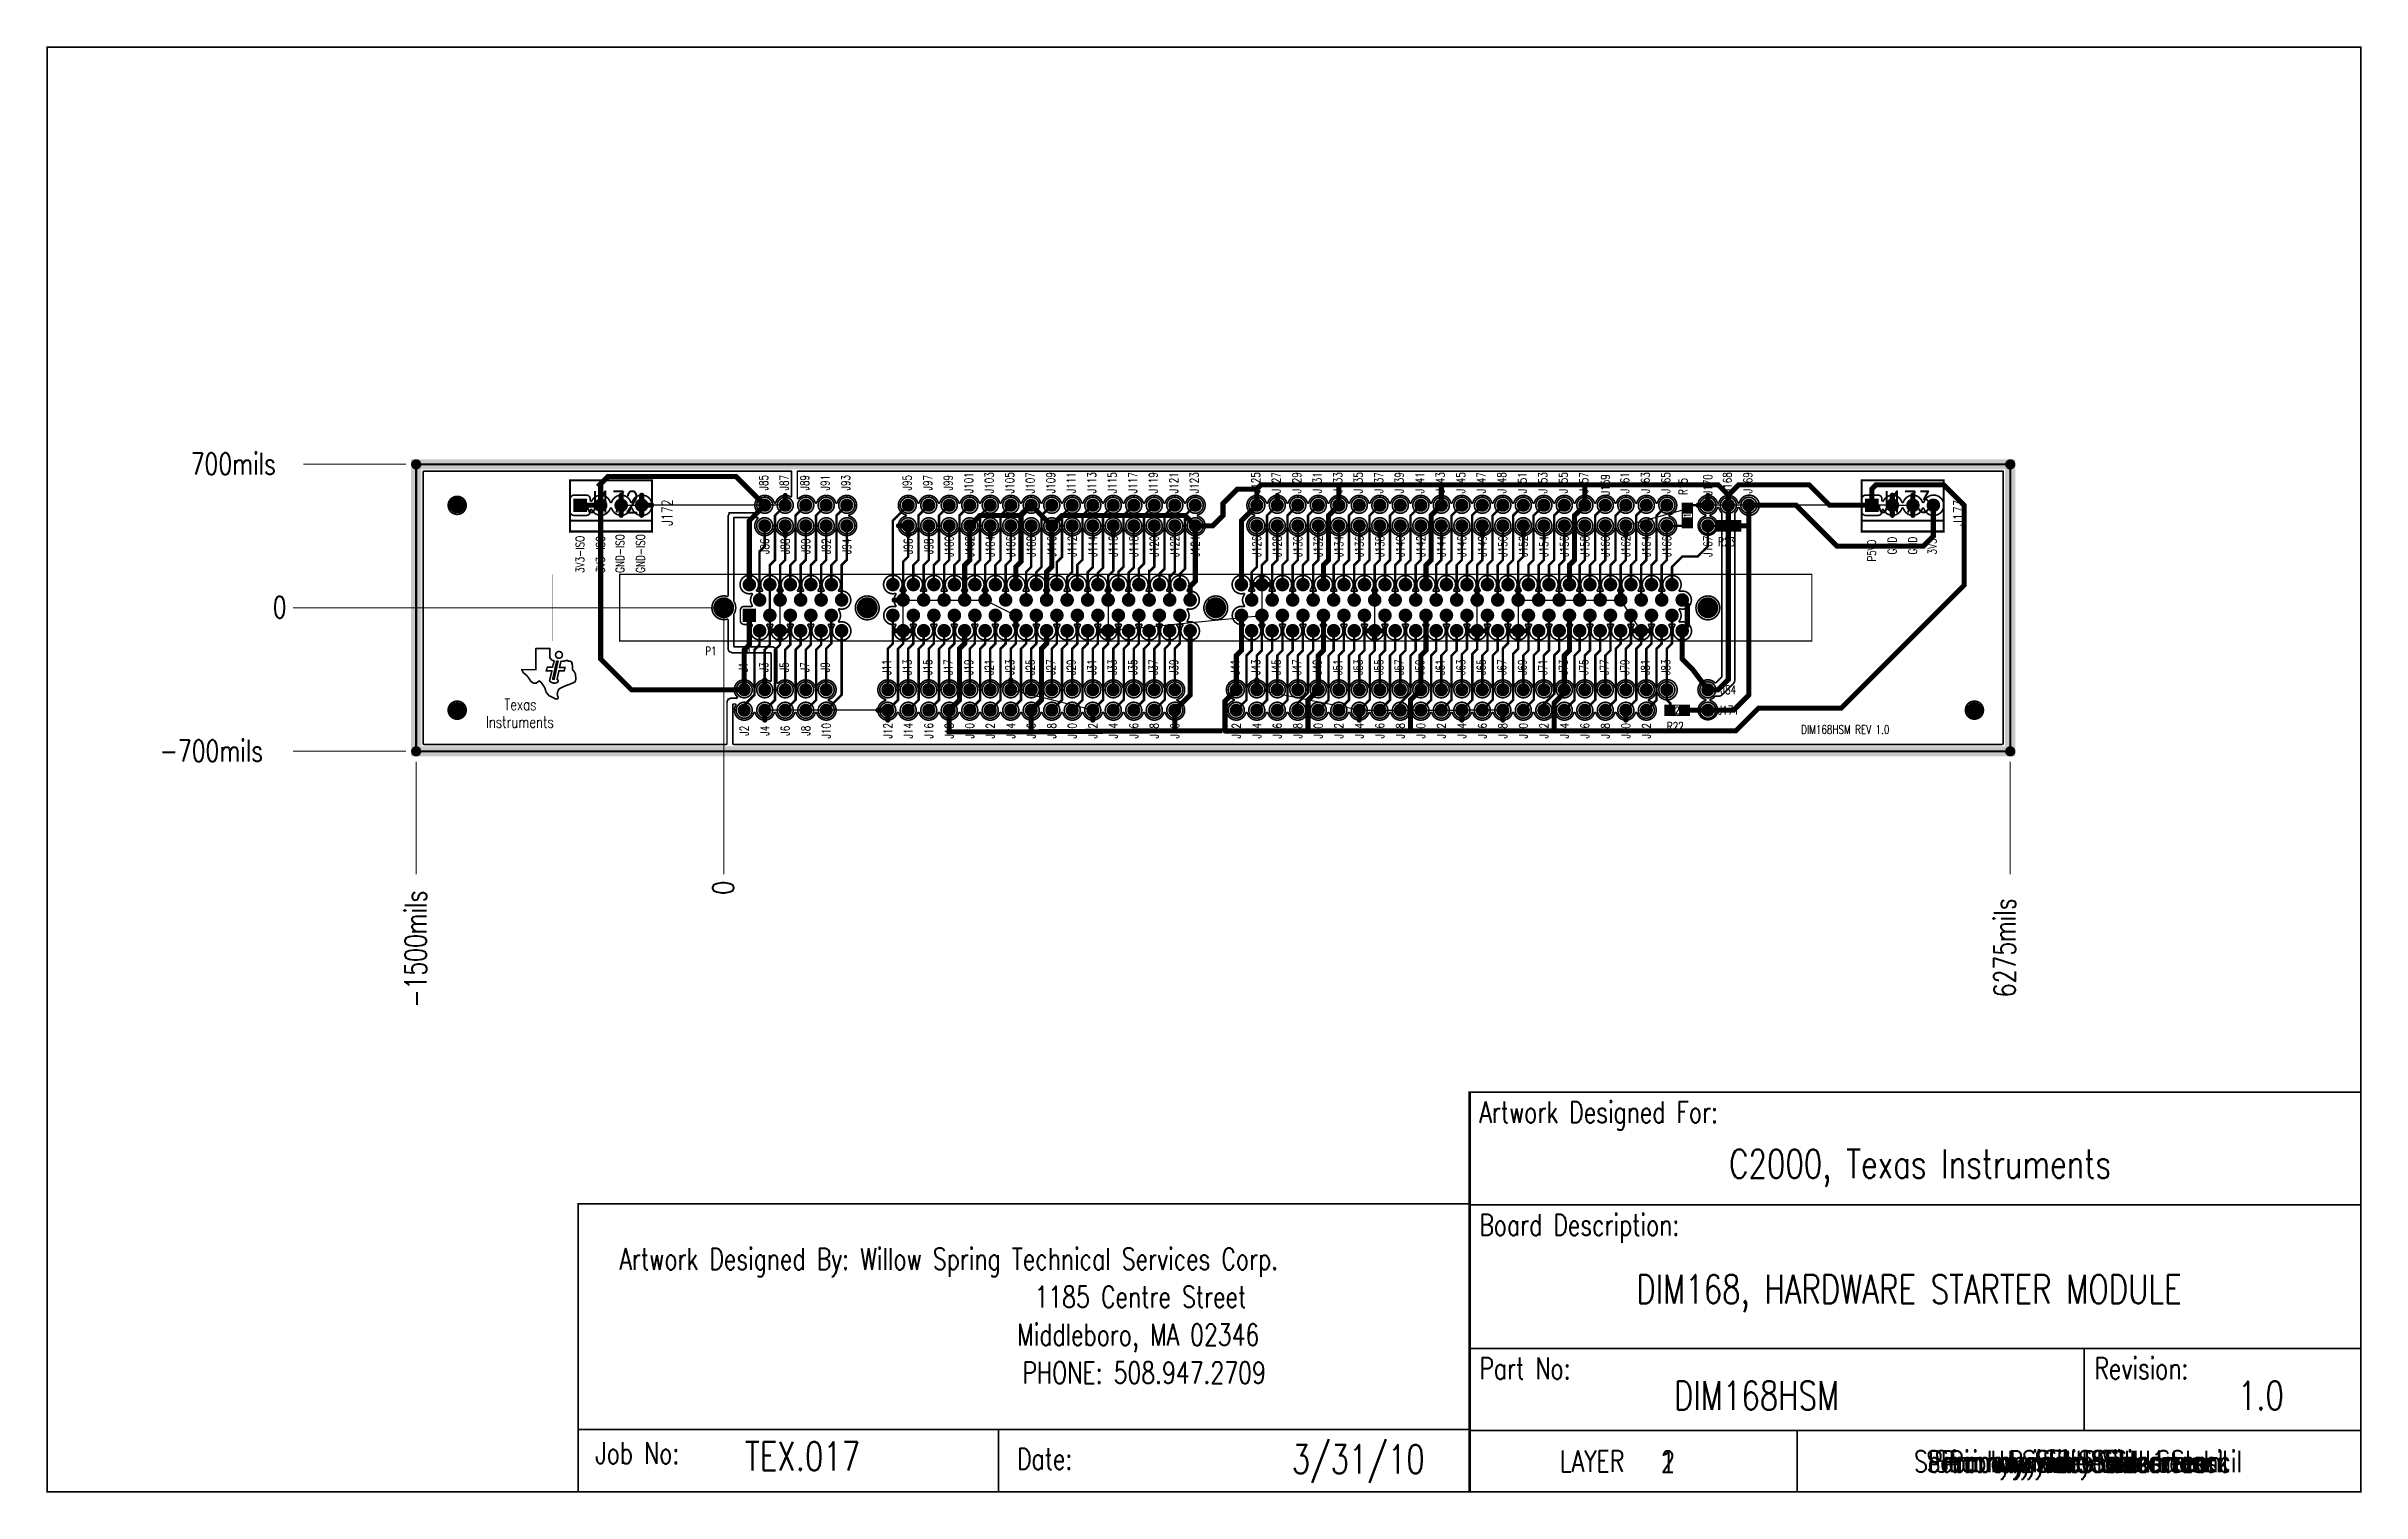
# Model space of a CAD drawing. Extents: x -3.3 to 15.9, y -5.3 to 2.7.
# Drawn here: x -3.3 to 7.99, y -4.32 to 2.74 of the extents above; entities that cross this region are included whole.
import ezdxf
from ezdxf.enums import TextEntityAlignment as Align

# ---------------------------------------------------------------- set-up
doc = ezdxf.new("R2010")
doc.units = 0
for name, pattern in [('SIG_0', [2, 1, 1]), ('SIG_1', [2, 1, 1]), ('SIG_10', [2, 1, 1]), ('SIG_100', [2, 1, 1]), ('SIG_101', [2, 1, 1]), ('SIG_102', [2, 1, 1]), ('SIG_103', [2, 1, 1]), ('SIG_104', [2, 1, 1]), ('SIG_105', [2, 1, 1]), ('SIG_106', [2, 1, 1]), ('SIG_107', [2, 1, 1]), ('SIG_108', [2, 1, 1]), ('SIG_109', [2, 1, 1]), ('SIG_11', [2, 1, 1]), ('SIG_110', [2, 1, 1]), ('SIG_111', [2, 1, 1]), ('SIG_112', [2, 1, 1]), ('SIG_113', [2, 1, 1]), ('SIG_114', [2, 1, 1]), ('SIG_115', [2, 1, 1]), ('SIG_116', [2, 1, 1]), ('SIG_117', [2, 1, 1]), ('SIG_118', [2, 1, 1]), ('SIG_119', [2, 1, 1]), ('SIG_12', [2, 1, 1]), ('SIG_120', [2, 1, 1]), ('SIG_121', [2, 1, 1]), ('SIG_122', [2, 1, 1]), ('SIG_123', [2, 1, 1]), ('SIG_124', [2, 1, 1]), ('SIG_125', [2, 1, 1]), ('SIG_126', [2, 1, 1]), ('SIG_127', [2, 1, 1]), ('SIG_128', [2, 1, 1]), ('SIG_129', [2, 1, 1]), ('SIG_13', [2, 1, 1]), ('SIG_130', [2, 1, 1]), ('SIG_131', [2, 1, 1]), ('SIG_132', [2, 1, 1]), ('SIG_133', [2, 1, 1]), ('SIG_14', [2, 1, 1]), ('SIG_15', [2, 1, 1]), ('SIG_16', [2, 1, 1]), ('SIG_17', [2, 1, 1]), ('SIG_18', [2, 1, 1]), ('SIG_19', [2, 1, 1]), ('SIG_2', [2, 1, 1]), ('SIG_20', [2, 1, 1]), ('SIG_21', [2, 1, 1]), ('SIG_22', [2, 1, 1]), ('SIG_23', [2, 1, 1]), ('SIG_24', [2, 1, 1]), ('SIG_25', [2, 1, 1]), ('SIG_26', [2, 1, 1]), ('SIG_27', [2, 1, 1]), ('SIG_28', [2, 1, 1]), ('SIG_29', [2, 1, 1]), ('SIG_3', [2, 1, 1]), ('SIG_30', [2, 1, 1]), ('SIG_31', [2, 1, 1]), ('SIG_32', [2, 1, 1]), ('SIG_33', [2, 1, 1]), ('SIG_34', [2, 1, 1]), ('SIG_35', [2, 1, 1]), ('SIG_36', [2, 1, 1]), ('SIG_37', [2, 1, 1]), ('SIG_38', [2, 1, 1]), ('SIG_39', [2, 1, 1]), ('SIG_4', [2, 1, 1]), ('SIG_40', [2, 1, 1]), ('SIG_41', [2, 1, 1]), ('SIG_42', [2, 1, 1]), ('SIG_43', [2, 1, 1]), ('SIG_44', [2, 1, 1]), ('SIG_45', [2, 1, 1]), ('SIG_46', [2, 1, 1]), ('SIG_47', [2, 1, 1]), ('SIG_48', [2, 1, 1]), ('SIG_49', [2, 1, 1]), ('SIG_5', [2, 1, 1]), ('SIG_50', [2, 1, 1]), ('SIG_51', [2, 1, 1]), ('SIG_52', [2, 1, 1]), ('SIG_53', [2, 1, 1]), ('SIG_54', [2, 1, 1]), ('SIG_55', [2, 1, 1]), ('SIG_56', [2, 1, 1]), ('SIG_57', [2, 1, 1]), ('SIG_58', [2, 1, 1]), ('SIG_59', [2, 1, 1]), ('SIG_6', [2, 1, 1]), ('SIG_60', [2, 1, 1]), ('SIG_61', [2, 1, 1]), ('SIG_62', [2, 1, 1]), ('SIG_63', [2, 1, 1]), ('SIG_64', [2, 1, 1]), ('SIG_65', [2, 1, 1]), ('SIG_66', [2, 1, 1]), ('SIG_67', [2, 1, 1]), ('SIG_68', [2, 1, 1]), ('SIG_69', [2, 1, 1]), ('SIG_7', [2, 1, 1]), ('SIG_70', [2, 1, 1]), ('SIG_71', [2, 1, 1]), ('SIG_72', [2, 1, 1]), ('SIG_73', [2, 1, 1]), ('SIG_74', [2, 1, 1]), ('SIG_75', [2, 1, 1]), ('SIG_76', [2, 1, 1]), ('SIG_77', [2, 1, 1]), ('SIG_78', [2, 1, 1]), ('SIG_79', [2, 1, 1]), ('SIG_8', [2, 1, 1]), ('SIG_80', [2, 1, 1]), ('SIG_81', [2, 1, 1]), ('SIG_82', [2, 1, 1]), ('SIG_83', [2, 1, 1]), ('SIG_84', [2, 1, 1]), ('SIG_85', [2, 1, 1]), ('SIG_86', [2, 1, 1]), ('SIG_87', [2, 1, 1]), ('SIG_88', [2, 1, 1]), ('SIG_89', [2, 1, 1]), ('SIG_9', [2, 1, 1]), ('SIG_90', [2, 1, 1]), ('SIG_91', [2, 1, 1]), ('SIG_92', [2, 1, 1]), ('SIG_93', [2, 1, 1]), ('SIG_94', [2, 1, 1]), ('SIG_95', [2, 1, 1]), ('SIG_96', [2, 1, 1]), ('SIG_97', [2, 1, 1]), ('SIG_98', [2, 1, 1]), ('SIG_99', [2, 1, 1]), ('TRMIDX_2048', [2, 1, 1]), ('TRMIDX_4096', [2, 1, 1])]:
    doc.linetypes.add(name, pattern=pattern)
for name, color, linetype in [('2D_LINE_116', 186, 'CONTINUOUS'), ('2D_LINE_123', 255, 'CONTINUOUS'), ('2D_LINE_125', 3, 'CONTINUOUS'), ('2D_LINE_126', 6, 'CONTINUOUS'), ('BOARD_OUTLINE_00', 254, 'CONTINUOUS'), ('DIMENSION1_122', 254, 'CONTINUOUS'), ('DIMENSION2_122', 254, 'CONTINUOUS'), ('DIMENSION3_122', 254, 'CONTINUOUS'), ('DIMENSION4_122', 254, 'CONTINUOUS'), ('DIMENSION5_122', 254, 'CONTINUOUS'), ('DIMENSION6_122', 254, 'CONTINUOUS'), ('DIMENSION7_122', 254, 'CONTINUOUS'), ('DRIL_NPLTE_THRU_01', 16, 'CONTINUOUS'), ('DRIL_NPLTE_THRU_02', 176, 'CONTINUOUS'), ('DRIL_PLTE_THRU_01', 16, 'CONTINUOUS'), ('DRIL_PLTE_THRU_02', 176, 'CONTINUOUS'), ('DRIL_SYMBOL', 254, 'CONTINUOUS'), ('LINK_00', 254, 'CONTINUOUS'), ('PADS_BOT', 5, 'CONTINUOUS'), ('PADS_INNER', 1, 'CONTINUOUS'), ('PADS_TOP', 1, 'CONTINUOUS'), ('PADS_XR_131', 3, 'CONTINUOUS'), ('PADS_XR_132', 6, 'CONTINUOUS'), ('PADS_XR_133', 254, 'CONTINUOUS'), ('PART_NAME_123', 255, 'CONTINUOUS'), ('PART_NAME_129', 2, 'CONTINUOUS'), ('PART_TOP_2DLINE_123', 255, 'CONTINUOUS'), ('PART_TOP_2DLINE_129', 2, 'CONTINUOUS'), ('PART_TOP_TEXT_123', 255, 'CONTINUOUS'), ('POUR_OUTLINE_02', 5, 'CONTINUOUS'), ('POUR_PADTHERM_02', 5, 'CONTINUOUS'), ('POUR_VOID_02', 5, 'CONTINUOUS'), ('TEXT_01', 1, 'CONTINUOUS'), ('TEXT_02', 5, 'CONTINUOUS'), ('TEXT_116', 186, 'CONTINUOUS'), ('TEXT_122', 171, 'CONTINUOUS'), ('TEXT_123', 255, 'CONTINUOUS'), ('TEXT_124', 216, 'CONTINUOUS'), ('TEXT_125', 3, 'CONTINUOUS'), ('TEXT_126', 6, 'CONTINUOUS'), ('TEXT_127', 254, 'CONTINUOUS'), ('TEXT_128', 253, 'CONTINUOUS'), ('TRACE_01', 1, 'CONTINUOUS'), ('TRACE_02', 5, 'CONTINUOUS')]:
    doc.layers.add(name, color=color, linetype=linetype)
doc.styles.add('W0$001', font='simplex', dxfattribs={"width": 0.75})
doc.styles.add('W0$005', font='simplex', dxfattribs={"width": 0.75})
doc.styles.add('W0$006', font='simplex', dxfattribs={"width": 0.75})
doc.styles.add('W0$008', font='simplex', dxfattribs={"width": 0.75})
doc.styles.add('W0$01', font='simplex', dxfattribs={"width": 0.75})

msp = doc.modelspace()

# ---------------------------------------------------------------- texts
at = {"layer": 'TEXT_01', "style": 'W0$006', "width": 0.75}
msp.add_text('DIM168HSM REV 1.0', height=0.042, dxfattribs=at).set_placement((5.255, -0.615))
at = {"layer": 'TEXT_01', "style": 'W0$01', "width": 0.75}
for s, p in [('1', (4.605, -4.165)), ('Primary Side', (6.605, -4.165))]:
    msp.add_text(s, height=0.105, dxfattribs=at).set_placement(p, align=Align.MIDDLE_CENTER)
at = {"layer": 'TEXT_02', "style": 'W0$01', "width": 0.75}
for s, p in [('2', (4.605, -4.165)), ('Internal Plane 1', (6.605, -4.165))]:
    msp.add_text(s, height=0.105, dxfattribs=at).set_placement(p, align=Align.MIDDLE_CENTER)
at = {"layer": 'TEXT_116', "style": 'W0$01', "width": 0.75}
for s, height, p in [('Artwork Designed For:', 0.105, (3.685, -2.513)), ('Board Description:', 0.105, (3.685, -3.063)), ('Artwork Designed By: Willow Spring Technical Services Corp.', 0.105, (-0.509, -3.229)), ('1185 Centre Street', 0.105, (1.516, -3.414)), ('Middleboro, MA 02346', 0.105, (1.431, -3.599)), ('PHONE: 508.947.2709', 0.105, (1.456, -3.784)), ('Part No:', 0.105, (3.685, -3.763)), ('Revision:', 0.105, (6.685, -3.763)), ('DIM168HSM', 0.14, (4.635, -3.913)), ('1.0', 0.14, (7.385, -3.913)), ('Job No:', 0.105, (-0.625, -4.176)), ('Date:', 0.105, (1.43, -4.204))]:
    msp.add_text(s, height=height, dxfattribs=at).set_placement(p)
for s, height, p in [('C2000, Texas Instruments', 0.14, (5.835, -2.713)), ('DIM168, HARDWARE STARTER MODULE', 0.14, (5.781, -3.324)), ('3/31/10', 0.14, (3.095, -4.153)), ('TEX.017', 0.14, (0.385, -4.139)), ('LAYER', 0.105, (4.235, -4.163))]:
    msp.add_text(s, height=height, dxfattribs=at).set_placement(p, align=Align.MIDDLE_CENTER)
at = {"layer": 'TEXT_123', "style": 'W0$006', "width": 0.75}
for s, p in [('3V3-ISO', (-0.68, 0.17)), ('3V3-ISO', (-0.58, 0.17)), ('GND-ISO', (-0.485, 0.17)), ('GND-ISO', (-0.385, 0.17)), ('GND', (5.72, 0.26)), ('GND', (5.82, 0.26)), ('P5V0', (5.62, 0.225)), ('3V3', (5.915, 0.26))]:
    msp.add_text(s, height=0.042, rotation=90, dxfattribs=at).set_placement(p)
msp.add_text('1', height=0.042, dxfattribs=at).set_placement((0.1, -0.225))
at = {"layer": 'TEXT_123', "style": 'W0$01', "width": 0.75}
msp.add_text('Primary Side Silkscreen', height=0.105, dxfattribs=at).set_placement((6.605, -4.165), align=Align.MIDDLE_CENTER)
at = {"layer": 'TEXT_124', "style": 'W0$01', "width": 0.75}
msp.add_text('Secondary Side Silkscreen', height=0.105, dxfattribs=at).set_placement((6.605, -4.165), align=Align.MIDDLE_CENTER)
at = {"layer": 'TEXT_125', "style": 'W0$01', "width": 0.75}
msp.add_text('Primary Side Soldermask', height=0.105, dxfattribs=at).set_placement((6.605, -4.165), align=Align.MIDDLE_CENTER)
at = {"layer": 'TEXT_126', "style": 'W0$01', "width": 0.75}
msp.add_text('Secondary Side Soldermask', height=0.105, dxfattribs=at).set_placement((6.605, -4.165), align=Align.MIDDLE_CENTER)
at = {"layer": 'TEXT_127', "style": 'W0$01', "width": 0.75}
msp.add_text('Primary Side Solder Stencil', height=0.105, dxfattribs=at).set_placement((6.605, -4.165), align=Align.MIDDLE_CENTER)
at = {"layer": 'TEXT_128', "style": 'W0$01', "width": 0.75}
msp.add_text('Secondary Side Solder Stencil', height=0.105, dxfattribs=at).set_placement((6.605, -4.165), align=Align.MIDDLE_CENTER)

# ---------------------------------------------------------------- blocks, each defined once
blk = doc.blocks.new('SMOOTH_0$01')
at = {"const_width": 0.005}
blk.add_lwpolyline([(-0.0025, 0, 1), (0.0025, 0, 1)], format="xyb", close=True, dxfattribs=at)
blk = doc.blocks.new('BOARD_4')
at = {"layer": 'BOARD_OUTLINE_00', "const_width": 0.01}
blk.add_lwpolyline([(-0.025, -0.6125), (7.75, -0.6125), (7.75, -2.0125), (-0.025, -2.0125)], close=True, dxfattribs=at)
at = {"layer": 'BOARD_OUTLINE_00'}
for p in [(-0.025, -0.6125), (7.75, -0.6125), (-0.025, -2.0125), (7.75, -2.0125)]:
    blk.add_blockref('SMOOTH_0$01', p, dxfattribs=at)
blk = doc.blocks.new('SMOOTH_0$008')
at = {"const_width": 0.004}
blk.add_lwpolyline([(-0.002, 0, 1), (0.002, 0, 1)], format="xyb", close=True, dxfattribs=at)
blk = doc.blocks.new('DRAWING_5')
at = {"layer": '2D_LINE_116', "const_width": 0.008}
blk.add_lwpolyline([(-11.285, 0), (0, 0), (0, 7.048), (-11.285, 7.048)], close=True, dxfattribs=at)
at = {"layer": '2D_LINE_116'}
for p in [(-11.285, 7.048), (0, 7.048), (-11.285, 0), (0, 0)]:
    blk.add_blockref('SMOOTH_0$008', p, dxfattribs=at)
blk = doc.blocks.new('DRAWING_6')
at = {"layer": '2D_LINE_116', "const_width": 0.008}
blk.add_lwpolyline([(-4.345, 0), (0, 0), (0, 1.95), (-4.345, 1.95)], close=True, dxfattribs=at)
at = {"layer": '2D_LINE_116'}
for p in [(-4.345, 1.95), (0, 1.95), (-4.345, 0), (0, 0)]:
    blk.add_blockref('SMOOTH_0$008', p, dxfattribs=at)
blk = doc.blocks.new('DRAWING_7')
at = {"layer": '2D_LINE_116', "const_width": 0.008}
blk.add_lwpolyline([(-4.35, 1.4), (0, 1.4), (0, 0), (-4.35, 0)], close=True, dxfattribs=at)
at = {"layer": '2D_LINE_116'}
for p in [(-4.35, 1.4), (0, 1.4), (-4.35, 0), (0, 0)]:
    blk.add_blockref('SMOOTH_0$008', p, dxfattribs=at)
blk = doc.blocks.new('DRAWING_8')
at = {"layer": '2D_LINE_116', "const_width": 0.008}
blk.add_lwpolyline([(-4.35, 0.3), (0, 0.3), (0, 0), (-4.35, 0)], close=True, dxfattribs=at)
at = {"layer": '2D_LINE_116'}
for p in [(-4.35, 0.3), (0, 0.3), (-4.35, 0), (0, 0)]:
    blk.add_blockref('SMOOTH_0$008', p, dxfattribs=at)
blk = doc.blocks.new('DRAWING_9')
at = {"layer": '2D_LINE_116', "const_width": 0.008}
blk.add_lwpolyline([(-4.35, 0.3), (-2.75, 0.3), (-2.75, 0), (-4.35, 0)], close=True, dxfattribs=at)
at = {"layer": '2D_LINE_116'}
for p in [(-4.35, 0.3), (-2.75, 0.3), (-4.35, 0), (-2.75, 0)]:
    blk.add_blockref('SMOOTH_0$008', p, dxfattribs=at)
blk = doc.blocks.new('DRAWING_10')
at = {"layer": '2D_LINE_116', "const_width": 0.008}
blk.add_lwpolyline([(-4.35, 1.4), (0, 1.4), (0, 1.95), (-4.35, 1.95)], close=True, dxfattribs=at)
at = {"layer": '2D_LINE_116'}
for p in [(-4.35, 1.95), (0, 1.95), (-4.35, 1.4), (0, 1.4)]:
    blk.add_blockref('SMOOTH_0$008', p, dxfattribs=at)
blk = doc.blocks.new('DRAWING_11')
at = {"layer": '2D_LINE_116', "const_width": 0.008}
blk.add_lwpolyline([(-4.35, 0.7), (0, 0.7), (0, 1.4), (-4.35, 1.4)], close=True, dxfattribs=at)
at = {"layer": '2D_LINE_116'}
for p in [(-4.35, 1.4), (0, 1.4), (-4.35, 0.7), (0, 0.7)]:
    blk.add_blockref('SMOOTH_0$008', p, dxfattribs=at)
blk = doc.blocks.new('DRAWING_12')
at = {"layer": '2D_LINE_116', "const_width": 0.008}
blk.add_lwpolyline([(-1.35, 0.3), (0, 0.3), (0, 0.7), (-1.35, 0.7)], close=True, dxfattribs=at)
at = {"layer": '2D_LINE_116'}
for p in [(-1.35, 0.7), (0, 0.7), (-1.35, 0.3), (0, 0.3)]:
    blk.add_blockref('SMOOTH_0$008', p, dxfattribs=at)
blk = doc.blocks.new('DRAWING_13')
at = {"layer": '2D_LINE_116', "const_width": 0.008}
blk.add_lwpolyline([(-6.645, 0), (-4.345, 0), (-4.345, 0.305), (-6.645, 0.305)], close=True, dxfattribs=at)
at = {"layer": '2D_LINE_116'}
for p in [(-6.645, 0.305), (-4.345, 0.305), (-6.645, 0), (-4.345, 0)]:
    blk.add_blockref('SMOOTH_0$008', p, dxfattribs=at)
blk = doc.blocks.new('DRAWING_14')
at = {"layer": '2D_LINE_116', "const_width": 0.008}
blk.add_lwpolyline([(-8.695, 1.405), (-4.345, 1.405), (-4.345, 0.305), (-8.695, 0.305)], close=True, dxfattribs=at)
at = {"layer": '2D_LINE_116'}
for p in [(-8.695, 1.405), (-4.345, 1.405), (-8.695, 0.305), (-4.345, 0.305)]:
    blk.add_blockref('SMOOTH_0$008', p, dxfattribs=at)
blk = doc.blocks.new('DRAWING_15')
at = {"layer": '2D_LINE_116', "const_width": 0.008}
blk.add_lwpolyline([(-6.395, 0), (-4.345, 0), (-4.345, 0.305), (-6.395, 0.305)], close=True, dxfattribs=at)
at = {"layer": '2D_LINE_116'}
for p in [(-6.395, 0.305), (-4.345, 0.305), (-6.395, 0), (-4.345, 0)]:
    blk.add_blockref('SMOOTH_0$008', p, dxfattribs=at)
blk = doc.blocks.new('SMOOTH_0$05')
at = {"const_width": 0.025}
blk.add_lwpolyline([(-0.0125, 0, 1), (0.0125, 0, 1)], format="xyb", close=True, dxfattribs=at)
blk = doc.blocks.new('DRAWING_16')
at = {"layer": '2D_LINE_125', "const_width": 0.05}
blk.add_lwpolyline([(-0.025, -0.6125), (7.75, -0.6125), (7.75, -2.0125), (-0.025, -2.0125)], close=True, dxfattribs=at)
at = {"layer": '2D_LINE_125'}
for p in [(-0.025, -0.6125), (7.75, -0.6125), (-0.025, -2.0125), (7.75, -2.0125)]:
    blk.add_blockref('SMOOTH_0$05', p, dxfattribs=at)
blk = doc.blocks.new('DRAWING_17')
at = {"layer": '2D_LINE_126', "const_width": 0.05}
blk.add_lwpolyline([(-0.025, -0.6125), (7.75, -0.6125), (7.75, -2.0125), (-0.025, -2.0125)], close=True, dxfattribs=at)
at = {"layer": '2D_LINE_126'}
for p in [(-0.025, -0.6125), (7.75, -0.6125), (-0.025, -2.0125), (7.75, -2.0125)]:
    blk.add_blockref('SMOOTH_0$05', p, dxfattribs=at)
blk = doc.blocks.new('D_2dfeghi_18')
at = {"layer": 'DIMENSION1_122', "linetype": 'TRMIDX_4096', "const_width": 0.005}
blk.add_lwpolyline([(-2.05, 0)], close=True, dxfattribs=at)
at = {"layer": 'DIMENSION2_122', "linetype": 'TRMIDX_4096', "const_width": 0.005}
blk.add_lwpolyline([(-2.05, -0.7)], close=True, dxfattribs=at)
at = {"layer": 'DIMENSION3_122', "linetype": 'TRMIDX_4096', "const_width": 0.005}
blk.add_lwpolyline([(-2.05, 0), (-2.05, 0), (-2.05, 0)], close=True, dxfattribs=at)
at = {"layer": 'DIMENSION4_122', "linetype": 'TRMIDX_4096', "const_width": 0.005}
blk.add_lwpolyline([(-2.05, -0.7), (-2.05, -0.7), (-2.05, -0.7)], close=True, dxfattribs=at)
at = {"layer": 'DIMENSION5_122', "linetype": 'TRMIDX_4096', "const_width": 0.005}
blk.add_lwpolyline([(-0.05, 0), (-2.1, 0)], dxfattribs=at)
at = {"layer": 'DIMENSION6_122', "linetype": 'TRMIDX_4096', "const_width": 0.005}
blk.add_lwpolyline([(-1.55, -0.7), (-2.1, -0.7)], dxfattribs=at)
at = {"layer": 'DIMENSION7_122', "linetype": 'TRMIDX_4096', "const_width": 0.001}
for points in [[(0, 0), (0, 0)], [(-1.5, -0.7), (-1.5, -0.7)]]:
    blk.add_lwpolyline(points, dxfattribs=at)
at = {"layer": 'TEXT_122', "style": 'W0$005', "width": 0.75}
for s, p in [('0', (-2.2, -0.05)), ('-700mils', (-2.75, -0.75))]:
    blk.add_text(s, height=0.105, dxfattribs=at).set_placement(p)
blk = doc.blocks.new('D_2dfeghi_19')
at = {"layer": 'DIMENSION1_122', "linetype": 'TRMIDX_4096', "const_width": 0.005}
blk.add_lwpolyline([(-2, 0)], close=True, dxfattribs=at)
at = {"layer": 'DIMENSION2_122', "linetype": 'TRMIDX_4096', "const_width": 0.005}
blk.add_lwpolyline([(-2, 0.7)], close=True, dxfattribs=at)
at = {"layer": 'DIMENSION3_122', "linetype": 'TRMIDX_4096', "const_width": 0.005}
blk.add_lwpolyline([(-2, 0), (-2, 0), (-2, 0)], close=True, dxfattribs=at)
at = {"layer": 'DIMENSION4_122', "linetype": 'TRMIDX_4096', "const_width": 0.005}
blk.add_lwpolyline([(-2, 0.7), (-2, 0.7), (-2, 0.7)], close=True, dxfattribs=at)
at = {"layer": 'DIMENSION5_122', "linetype": 'TRMIDX_4096', "const_width": 0.005}
blk.add_lwpolyline([(-0.05, 0), (-2.05, 0)], dxfattribs=at)
at = {"layer": 'DIMENSION6_122', "linetype": 'TRMIDX_4096', "const_width": 0.005}
blk.add_lwpolyline([(-1.55, 0.7), (-2.05, 0.7)], dxfattribs=at)
at = {"layer": 'DIMENSION7_122', "linetype": 'TRMIDX_4096', "const_width": 0.001}
for points in [[(-1.5, 0.7), (-1.5, 0.7)], [(0, 0), (0, 0)]]:
    blk.add_lwpolyline(points, dxfattribs=at)
at = {"layer": 'TEXT_122', "style": 'W0$005', "width": 0.75}
blk.add_text('700mils', height=0.105, dxfattribs=at).set_placement((-2.6, 0.65))
blk = doc.blocks.new('D_1dfeghi_20')
at = {"layer": 'DIMENSION1_122', "linetype": 'TRMIDX_2048', "const_width": 0.005}
blk.add_lwpolyline([(0, -1.25)], close=True, dxfattribs=at)
at = {"layer": 'DIMENSION2_122', "linetype": 'TRMIDX_2048', "const_width": 0.005}
blk.add_lwpolyline([(-1.5, -1.25)], close=True, dxfattribs=at)
at = {"layer": 'DIMENSION3_122', "linetype": 'TRMIDX_2048', "const_width": 0.005}
blk.add_lwpolyline([(0, -1.25), (0, -1.25), (0, -1.25)], close=True, dxfattribs=at)
at = {"layer": 'DIMENSION4_122', "linetype": 'TRMIDX_2048', "const_width": 0.005}
blk.add_lwpolyline([(-1.5, -1.25), (-1.5, -1.25), (-1.5, -1.25)], close=True, dxfattribs=at)
at = {"layer": 'DIMENSION5_122', "linetype": 'TRMIDX_2048', "const_width": 0.005}
blk.add_lwpolyline([(0, -0.05), (0, -1.3)], dxfattribs=at)
at = {"layer": 'DIMENSION6_122', "linetype": 'TRMIDX_2048', "const_width": 0.005}
blk.add_lwpolyline([(-1.5, -0.75), (-1.5, -1.3)], dxfattribs=at)
at = {"layer": 'DIMENSION7_122', "linetype": 'TRMIDX_2048', "const_width": 0.001}
for points in [[(0, 0), (0, 0)], [(-1.5, -0.7), (-1.5, -0.7)]]:
    blk.add_lwpolyline(points, dxfattribs=at)
at = {"layer": 'TEXT_122', "style": 'W0$005', "width": 0.75}
for s, p in [('0', (0.05, -1.4)), ('-1500mils', (-1.45, -1.95))]:
    blk.add_text(s, height=0.105, rotation=90, dxfattribs=at).set_placement(p)
blk = doc.blocks.new('D_1dfeghi_21')
at = {"layer": 'DIMENSION1_122', "linetype": 'TRMIDX_2048', "const_width": 0.005}
blk.add_lwpolyline([(0, -1.25)], close=True, dxfattribs=at)
at = {"layer": 'DIMENSION2_122', "linetype": 'TRMIDX_2048', "const_width": 0.005}
blk.add_lwpolyline([(6.275, -1.25)], close=True, dxfattribs=at)
at = {"layer": 'DIMENSION3_122', "linetype": 'TRMIDX_2048', "const_width": 0.005}
blk.add_lwpolyline([(0, -1.25), (0, -1.25), (0, -1.25)], close=True, dxfattribs=at)
at = {"layer": 'DIMENSION4_122', "linetype": 'TRMIDX_2048', "const_width": 0.005}
blk.add_lwpolyline([(6.275, -1.25), (6.275, -1.25), (6.275, -1.25)], close=True, dxfattribs=at)
at = {"layer": 'DIMENSION5_122', "linetype": 'TRMIDX_2048', "const_width": 0.005}
blk.add_lwpolyline([(0, -0.05), (0, -1.3)], dxfattribs=at)
at = {"layer": 'DIMENSION6_122', "linetype": 'TRMIDX_2048', "const_width": 0.005}
blk.add_lwpolyline([(6.275, -0.75), (6.275, -1.3)], dxfattribs=at)
at = {"layer": 'DIMENSION7_122', "linetype": 'TRMIDX_2048', "const_width": 0.001}
for points in [[(0, 0), (0, 0)], [(6.275, -0.7), (6.275, -0.7)]]:
    blk.add_lwpolyline(points, dxfattribs=at)
at = {"layer": 'TEXT_122', "style": 'W0$005', "width": 0.75}
blk.add_text('6275mils', height=0.105, rotation=90, dxfattribs=at).set_placement((6.3, -1.9))
blk = doc.blocks.new('DRAWING_108')
at = {"layer": '2D_LINE_123', "const_width": 0.008}
for points in [[(-0.028, 0.031), (-0.096, 0.031)], [(-0.096, 0.031), (-0.096, -0.072)], [(-0.028, -0.015), (-0.028, 0.031)], [(-0.165, -0.072), (-0.162, -0.079)], [(-0.096, -0.072), (-0.165, -0.072)], [(-0.162, -0.079), (-0.157, -0.087)], [(-0.157, -0.087), (-0.14, -0.101)], [(-0.14, -0.101), (-0.131, -0.113)], [(-0.131, -0.113), (-0.12, -0.13)], [(-0.046, -0.078), (-0.04, -0.06)], [(-0.018, -0.078), (-0.046, -0.078)], [(-0.04, -0.06), (-0.015, -0.06)], [(-0.029, -0.124), (-0.018, -0.078)], [(-0.022, -0.02), (-0.028, -0.015)], [(-0.02, -0.024), (-0.022, -0.02)], [(-0.011, -0.028), (-0.02, -0.024)], [(-0.015, -0.06), (-0.007, -0.03)], [(-0.014, -0.118), (0.005, -0.031)], [(-0.007, -0.03), (-0.011, -0.028)], [(-0.007, -0.118), (0.012, -0.031)], [(0.012, -0.031), (0.006, -0.031)], [(0.016, -0.078), (0.007, -0.119)], [(0.042, -0.078), (0.016, -0.078)], [(0.026, -0.032), (0.019, -0.061)], [(0.019, -0.061), (0.046, -0.061)], [(0.031, -0.031), (0.026, -0.032)], [(0.033, -0.03), (0.031, -0.031)], [(0.04, -0.03), (0.033, -0.03)], [(0.044, -0.03), (0.04, -0.03)], [(0.046, -0.061), (0.042, -0.078)], [(0.049, -0.028), (0.044, -0.03)], [(0.06, -0.028), (0.049, -0.028)], [(0.061, -0.03), (0.06, -0.028)], [(0.064, -0.03), (0.061, -0.03)], [(0.071, -0.031), (0.064, -0.03)], [(0.075, -0.032), (0.071, -0.031)], [(0.079, -0.037), (0.075, -0.032)], [(0.081, -0.042), (0.079, -0.037)], [(0.081, -0.046), (0.079, -0.042)], [(0.079, -0.042), (0.081, -0.042)], [(0.082, -0.054), (0.081, -0.046)], [(0.083, -0.063), (0.082, -0.054)], [(0.083, -0.072), (0.083, -0.063)], [(0.085, -0.076), (0.083, -0.072)], [(0.089, -0.079), (0.085, -0.076)], [(0.093, -0.086), (0.089, -0.079)], [(0.097, -0.094), (0.093, -0.086)], [(0.097, -0.101), (0.097, -0.094)], [(0.099, -0.111), (0.097, -0.101)], [(0.099, -0.118), (0.099, -0.111)], [(-0.12, -0.13), (-0.106, -0.138)], [(-0.106, -0.138), (-0.095, -0.138)], [(-0.095, -0.138), (-0.09, -0.134)], [(-0.09, -0.134), (-0.08, -0.127)], [(-0.08, -0.127), (-0.076, -0.129)], [(-0.076, -0.129), (-0.07, -0.135)], [(-0.07, -0.135), (-0.062, -0.146)], [(-0.062, -0.146), (-0.051, -0.163)], [(-0.051, -0.163), (-0.051, -0.168)], [(-0.051, -0.168), (-0.046, -0.181)], [(-0.046, -0.181), (-0.041, -0.188)], [(-0.041, -0.188), (-0.032, -0.199)], [(-0.032, -0.199), (-0.015, -0.207)], [(-0.029, -0.127), (-0.029, -0.124)], [(-0.025, -0.131), (-0.029, -0.127)], [(-0.018, -0.135), (-0.025, -0.131)], [(-0.01, -0.138), (-0.018, -0.135)], [(-0.015, -0.207), (-0.002, -0.214)], [(-0.014, -0.118), (-0.007, -0.118)], [(-0.004, -0.138), (-0.01, -0.138)], [(0.001, -0.137), (-0.004, -0.138)], [(-0.002, -0.214), (0.008, -0.215)], [(0.009, -0.134), (0.001, -0.137)], [(0.009, -0.12), (0.007, -0.119)], [(0.008, -0.188), (0.012, -0.175)], [(0.009, -0.197), (0.008, -0.188)], [(0.008, -0.215), (0.011, -0.212)], [(0.009, -0.12), (0.011, -0.122)], [(0.012, -0.13), (0.009, -0.133)], [(0.009, -0.133), (0.009, -0.134)], [(0.011, -0.203), (0.009, -0.197)], [(0.011, -0.122), (0.012, -0.124)], [(0.013, -0.207), (0.011, -0.203)], [(0.011, -0.212), (0.013, -0.207)], [(0.012, -0.124), (0.012, -0.126)], [(0.012, -0.126), (0.012, -0.13)], [(0.012, -0.175), (0.016, -0.167)], [(0.016, -0.167), (0.026, -0.161)], [(0.026, -0.161), (0.034, -0.157)], [(0.034, -0.157), (0.045, -0.152)], [(0.045, -0.152), (0.055, -0.148)], [(0.055, -0.148), (0.067, -0.144)], [(0.067, -0.144), (0.081, -0.138)], [(0.081, -0.138), (0.093, -0.133)], [(0.093, -0.133), (0.096, -0.129)], [(0.096, -0.129), (0.099, -0.118)]]:
    blk.add_lwpolyline(points, dxfattribs=at)
blk.add_lwpolyline([(0, 0, 1), (0.033, 0, 1)], format="xyb", close=True, dxfattribs=at)
at = {"layer": '2D_LINE_123'}
for p in [(-0.096, 0.031), (-0.096, 0.031), (-0.028, 0.031), (-0.028, 0.031), (-0.165, -0.072), (-0.165, -0.072), (-0.162, -0.079), (-0.162, -0.079), (-0.157, -0.087), (-0.157, -0.087), (-0.14, -0.101), (-0.14, -0.101), (-0.131, -0.113), (-0.131, -0.113), (-0.096, -0.072), (-0.096, -0.072), (-0.046, -0.078), (-0.046, -0.078), (-0.04, -0.06), (-0.04, -0.06), (-0.028, -0.015), (-0.028, -0.015), (-0.022, -0.02), (-0.022, -0.02), (-0.02, -0.024), (-0.02, -0.024), (-0.018, -0.078), (-0.018, -0.078), (-0.015, -0.06), (-0.015, -0.06), (-0.011, -0.028), (-0.011, -0.028), (-0.007, -0.03), (-0.007, -0.03), (0.005, -0.031), (0.006, -0.031), (0.012, -0.031), (0.012, -0.031), (0.016, -0.078), (0.016, -0.078), (0.019, -0.061), (0.019, -0.061), (0.026, -0.032), (0.026, -0.032), (0.031, -0.031), (0.031, -0.031), (0.033, -0.03), (0.033, -0.03), (0.04, -0.03), (0.04, -0.03), (0.042, -0.078), (0.042, -0.078), (0.044, -0.03), (0.044, -0.03), (0.046, -0.061), (0.046, -0.061), (0.049, -0.028), (0.049, -0.028), (0.06, -0.028), (0.06, -0.028), (0.061, -0.03), (0.061, -0.03), (0.064, -0.03), (0.064, -0.03), (0.071, -0.031), (0.071, -0.031), (0.075, -0.032), (0.075, -0.032), (0.079, -0.037), (0.079, -0.037), (0.079, -0.042), (0.079, -0.042), (0.081, -0.042), (0.081, -0.042), (0.081, -0.046), (0.081, -0.046), (0.082, -0.054), (0.082, -0.054), (0.083, -0.063), (0.083, -0.063), (0.083, -0.072), (0.083, -0.072), (0.085, -0.076), (0.085, -0.076), (0.089, -0.079), (0.089, -0.079), (0.093, -0.086), (0.093, -0.086), (0.097, -0.094), (0.097, -0.094), (0.097, -0.101), (0.097, -0.101), (0.099, -0.111), (0.099, -0.111), (-0.12, -0.13), (-0.12, -0.13), (-0.106, -0.138), (-0.106, -0.138), (-0.095, -0.138), (-0.095, -0.138), (-0.09, -0.134), (-0.09, -0.134), (-0.08, -0.127), (-0.08, -0.127), (-0.076, -0.129), (-0.076, -0.129), (-0.07, -0.135), (-0.07, -0.135), (-0.062, -0.146), (-0.062, -0.146), (-0.051, -0.163), (-0.051, -0.163), (-0.051, -0.168), (-0.051, -0.168), (-0.046, -0.181), (-0.046, -0.181), (-0.041, -0.188), (-0.041, -0.188), (-0.032, -0.199), (-0.032, -0.199), (-0.029, -0.124), (-0.029, -0.124), (-0.029, -0.127), (-0.029, -0.127), (-0.025, -0.131), (-0.025, -0.131), (-0.018, -0.135), (-0.018, -0.135), (-0.015, -0.207), (-0.015, -0.207), (-0.014, -0.118), (-0.014, -0.118), (-0.01, -0.138), (-0.01, -0.138), (-0.007, -0.118), (-0.007, -0.118), (-0.004, -0.138), (-0.004, -0.138), (-0.002, -0.214), (-0.002, -0.214), (0.001, -0.137), (0.001, -0.137), (0.007, -0.119), (0.007, -0.119), (0.008, -0.188), (0.008, -0.188), (0.008, -0.215), (0.008, -0.215), (0.009, -0.12), (0.009, -0.12), (0.009, -0.133), (0.009, -0.133), (0.009, -0.134), (0.009, -0.134), (0.009, -0.197), (0.009, -0.197), (0.011, -0.122), (0.011, -0.122), (0.011, -0.203), (0.011, -0.203), (0.011, -0.212), (0.011, -0.212), (0.012, -0.124), (0.012, -0.124), (0.012, -0.126), (0.012, -0.126), (0.012, -0.13), (0.012, -0.13), (0.012, -0.175), (0.012, -0.175), (0.013, -0.207), (0.013, -0.207), (0.016, -0.167), (0.016, -0.167), (0.026, -0.161), (0.026, -0.161), (0.034, -0.157), (0.034, -0.157), (0.045, -0.152), (0.045, -0.152), (0.055, -0.148), (0.055, -0.148), (0.067, -0.144), (0.067, -0.144), (0.081, -0.138), (0.081, -0.138), (0.093, -0.133), (0.093, -0.133), (0.096, -0.129), (0.096, -0.129), (0.099, -0.118), (0.099, -0.118)]:
    blk.add_blockref('SMOOTH_0$008', p, dxfattribs=at)
at = {"layer": 'TEXT_123', "style": 'W0$008', "width": 0.75}
for s, p in [('Texas', (-0.25, -0.27)), ('Instruments', (-0.34, -0.355))]:
    blk.add_text(s, height=0.056, rotation=0, dxfattribs=at).set_placement(p)
blk = doc.blocks.new('POUR_VOID_19')
at = {"layer": 'POUR_VOID_02', "const_width": 0.008}
blk.add_lwpolyline([(5.992, 0.412, 1), (6.108, 0.412, 1)], format="xyb", close=True, dxfattribs=at)
blk = doc.blocks.new('POUR_VOID_18')
at = {"layer": 'POUR_VOID_02', "const_width": 0.008}
blk.add_lwpolyline([(1.815, 0.493, -1.269966), (1.815, 0.407, 0.698577), (1.811, 0.401, -0.326701), (1.811, 0.349, 0.698577), (1.815, 0.343, -5.635202), (1.789, 0.326, 0.698577), (1.785, 0.332, -0.11893), (1.765, 0.332, 0.698577), (1.761, 0.326, -1.970447), (1.689, 0.326, 0.698577), (1.685, 0.332, -0.11893), (1.665, 0.332, 0.698577), (1.661, 0.326, -1.970447), (1.589, 0.326, 0.698577), (1.585, 0.332, -0.11893), (1.565, 0.332, 0.698577), (1.561, 0.326, -1.970447), (1.489, 0.326, 0.698577), (1.485, 0.332, -0.11893), (1.465, 0.332, 0.698577), (1.461, 0.326, -1.929461), (1.389, 0.325, 0.602217), (1.385, 0.331), (1.35, 0.331, -0.414214), (1.331, 0.35), (1.331, 0.4, -0.414214), (1.35, 0.419), (1.385, 0.419, 0.602217), (1.389, 0.425, -0.317281), (1.389, 0.476, 0.698577), (1.385, 0.482, -5.635202), (1.411, 0.499, 0.698577), (1.415, 0.493, -0.11893), (1.435, 0.493, 0.698577), (1.439, 0.499, -1.970447), (1.511, 0.499, 0.698577), (1.515, 0.493, -0.11893), (1.535, 0.493, 0.698577), (1.539, 0.499, -1.970447), (1.611, 0.499, 0.698577), (1.615, 0.493, -0.11893), (1.635, 0.493, 0.698577), (1.639, 0.499, -1.970447), (1.711, 0.499, 0.698577), (1.715, 0.493, -0.11893), (1.735, 0.493, 0.698577), (1.739, 0.499, -1.970447), (1.811, 0.499, 0.698577)], format="xyb", close=True, dxfattribs=at)
blk = doc.blocks.new('POUR_VOID_17')
at = {"layer": 'POUR_VOID_02', "const_width": 0.008}
blk.add_lwpolyline([(1.892, 0.412, 1), (2.008, 0.412, 1)], format="xyb", close=True, dxfattribs=at)
blk = doc.blocks.new('POUR_VOID_16')
at = {"layer": 'POUR_VOID_02', "const_width": 0.008}
blk.add_lwpolyline([(3.504, 0.926, -1.69959), (3.563, 0.866, 0.754331), (3.563, 0.859, -1.69959), (3.504, 0.799, 0.754331), (3.496, 0.799, -0.754332), (3.404, 0.799, 0.754331), (3.396, 0.799, -0.754332), (3.304, 0.799, 0.754331), (3.296, 0.799, -0.754332), (3.204, 0.799, 0.754331), (3.196, 0.799, -0.754332), (3.104, 0.799, 0.754331), (3.096, 0.799, -0.754332), (3.004, 0.799, 0.754331), (2.996, 0.799, -0.754332), (2.904, 0.799, 0.754331), (2.896, 0.799, -0.754332), (2.804, 0.799, 0.754331), (2.796, 0.799, -0.754332), (2.704, 0.799, 0.754331), (2.696, 0.799, -0.754332), (2.604, 0.799, 0.754331), (2.596, 0.799, -0.754332), (2.504, 0.799, 0.754331), (2.496, 0.799, -0.754332), (2.404, 0.799, 0.754331), (2.396, 0.799, -0.754332), (2.304, 0.799, 0.754331), (2.296, 0.799, -0.754332), (2.204, 0.799, 0.754331), (2.196, 0.799, -1.69959), (2.137, 0.859, 0.754331), (2.137, 0.866, -1.69959), (2.196, 0.926, 0.754331), (2.204, 0.926, -0.754332), (2.296, 0.926, 0.754331), (2.304, 0.926, -0.754332), (2.396, 0.926, 0.754331), (2.404, 0.926, -0.754332), (2.496, 0.926, 0.754331), (2.504, 0.926, -0.754332), (2.596, 0.926, 0.754331), (2.604, 0.926, -0.754332), (2.696, 0.926, 0.754331), (2.704, 0.926, -0.754332), (2.796, 0.926, 0.754331), (2.804, 0.926, -0.754332), (2.896, 0.926, 0.754331), (2.904, 0.926, -0.754332), (2.996, 0.926, 0.754331), (3.004, 0.926, -0.754332), (3.096, 0.926, 0.754331), (3.104, 0.926, -0.754332), (3.196, 0.926, 0.754331), (3.204, 0.926, -0.754332), (3.296, 0.926, 0.754331), (3.304, 0.926, -0.754332), (3.396, 0.926, 0.754331), (3.404, 0.926, -0.754332), (3.496, 0.926, 0.754331)], format="xyb", close=True, dxfattribs=at)
blk = doc.blocks.new('POUR_VOID_15')
at = {"layer": 'POUR_VOID_02', "const_width": 0.008}
blk.add_lwpolyline([(3.515, 0.493, -1.269966), (3.515, 0.407, 0.698577), (3.511, 0.401, -0.326701), (3.511, 0.349, 0.698577), (3.515, 0.343, -5.635202), (3.489, 0.326, 0.698577), (3.485, 0.332, -0.11893), (3.465, 0.332, 0.698577), (3.461, 0.326, -1.970447), (3.389, 0.326, 0.698577), (3.385, 0.332, -0.11893), (3.365, 0.332, 0.698577), (3.361, 0.326, -1.970447), (3.289, 0.326, 0.698577), (3.285, 0.332, -0.11893), (3.265, 0.332, 0.698577), (3.261, 0.326, -1.970447), (3.189, 0.326, 0.698577), (3.185, 0.332, -0.11893), (3.165, 0.332, 0.698577), (3.161, 0.326, -1.970447), (3.089, 0.326, 0.698577), (3.085, 0.332, -0.11893), (3.065, 0.332, 0.698577), (3.061, 0.326, -1.970447), (2.989, 0.326, 0.698577), (2.985, 0.332, -0.11893), (2.965, 0.332, 0.698577), (2.961, 0.326, -1.970447), (2.889, 0.326, 0.698577), (2.885, 0.332, -0.11893), (2.865, 0.332, 0.698577), (2.861, 0.326, -1.970447), (2.789, 0.326, 0.698577), (2.785, 0.332, -0.11893), (2.765, 0.332, 0.698577), (2.761, 0.326, -1.970447), (2.689, 0.326, 0.698577), (2.685, 0.332, -0.11893), (2.665, 0.332, 0.698577), (2.661, 0.326, -1.970447), (2.589, 0.326, 0.698577), (2.585, 0.332, -0.11893), (2.565, 0.332, 0.698577), (2.561, 0.326, -1.970447), (2.489, 0.326, 0.698577), (2.485, 0.332, -0.11893), (2.465, 0.332, 0.698577), (2.461, 0.326, -1.970447), (2.389, 0.326, 0.698577), (2.385, 0.332, -0.11893), (2.365, 0.332, 0.698577), (2.361, 0.326, -1.970447), (2.289, 0.326, 0.698577), (2.285, 0.332, -0.11893), (2.265, 0.332, 0.698577), (2.261, 0.326, -1.970447), (2.189, 0.326, 0.698577), (2.185, 0.332, -0.11893), (2.165, 0.332, 0.698577), (2.161, 0.326, -1.970447), (2.089, 0.326, 0.698577), (2.085, 0.332, -1.269966), (2.085, 0.418, 0.698577), (2.089, 0.424, -0.326701), (2.089, 0.476, 0.698577), (2.085, 0.482, -5.635202), (2.111, 0.499, 0.698577), (2.115, 0.493, -0.11893), (2.135, 0.493, 0.698577), (2.139, 0.499, -1.970447), (2.211, 0.499, 0.698577), (2.215, 0.493, -0.11893), (2.235, 0.493, 0.698577), (2.239, 0.499, -1.970447), (2.311, 0.499, 0.698577), (2.315, 0.493, -0.11893), (2.335, 0.493, 0.698577), (2.339, 0.499, -1.970447), (2.411, 0.499, 0.698577), (2.415, 0.493, -0.11893), (2.435, 0.493, 0.698577), (2.439, 0.499, -1.970447), (2.511, 0.499, 0.698577), (2.515, 0.493, -0.11893), (2.535, 0.493, 0.698577), (2.539, 0.499, -1.970447), (2.611, 0.499, 0.698577), (2.615, 0.493, -0.11893), (2.635, 0.493, 0.698577), (2.639, 0.499, -1.970447), (2.711, 0.499, 0.698577), (2.715, 0.493, -0.11893), (2.735, 0.493, 0.698577), (2.739, 0.499, -1.970447), (2.811, 0.499, 0.698577), (2.815, 0.493, -0.11893), (2.835, 0.493, 0.698577), (2.839, 0.499, -1.970447), (2.911, 0.499, 0.698577), (2.915, 0.493, -0.11893), (2.935, 0.493, 0.698577), (2.939, 0.499, -1.970447), (3.011, 0.499, 0.698577), (3.015, 0.493, -0.11893), (3.035, 0.493, 0.698577), (3.039, 0.499, -1.970447), (3.111, 0.499, 0.698577), (3.115, 0.493, -0.11893), (3.135, 0.493, 0.698577), (3.139, 0.499, -1.970447), (3.211, 0.499, 0.698577), (3.215, 0.493, -0.11893), (3.235, 0.493, 0.698577), (3.239, 0.499, -1.970447), (3.311, 0.499, 0.698577), (3.315, 0.493, -0.11893), (3.335, 0.493, 0.698577), (3.339, 0.499, -1.970447), (3.411, 0.499, 0.698577), (3.415, 0.493, -0.11893), (3.435, 0.493, 0.698577), (3.439, 0.499, -1.970447), (3.511, 0.499, 0.698577)], format="xyb", close=True, dxfattribs=at)
blk = doc.blocks.new('POUR_VOID_14')
at = {"layer": 'POUR_VOID_02', "const_width": 0.008}
blk.add_lwpolyline([(3.404, 0.026, -1.69959), (3.463, -0.034, 0.754331), (3.463, -0.041, -1.69959), (3.404, -0.101, 0.754331), (3.396, -0.101, -0.754332), (3.304, -0.101, 0.754331), (3.296, -0.101, -0.754332), (3.204, -0.101, 0.754331), (3.196, -0.101, -0.754332), (3.104, -0.101, 0.754331), (3.096, -0.101, -0.754332), (3.004, -0.101, 0.754331), (2.996, -0.101, -0.754332), (2.904, -0.101, 0.754331), (2.896, -0.101, -0.754332), (2.804, -0.101, 0.754331), (2.796, -0.101, -0.754332), (2.704, -0.101, 0.754331), (2.696, -0.101, -0.754332), (2.604, -0.101, 0.754331), (2.596, -0.101, -0.754332), (2.504, -0.101, 0.754331), (2.496, -0.101, -0.754332), (2.404, -0.101, 0.754331), (2.396, -0.101, -0.754332), (2.304, -0.101, 0.754331), (2.296, -0.101, -0.754332), (2.204, -0.101, 0.754331), (2.196, -0.101, -0.754332), (2.104, -0.101, 0.754331), (2.096, -0.101, -1.69959), (2.037, -0.041, 0.754331), (2.037, -0.034, -1.69959), (2.096, 0.026, 0.754331), (2.104, 0.026, -0.754332), (2.196, 0.026, 0.754331), (2.204, 0.026, -0.754332), (2.296, 0.026, 0.754331), (2.304, 0.026, -0.754332), (2.396, 0.026, 0.754331), (2.404, 0.026, -0.754332), (2.496, 0.026, 0.754331), (2.504, 0.026, -0.754332), (2.596, 0.026, 0.754331), (2.604, 0.026, -0.754332), (2.696, 0.026, 0.754331), (2.704, 0.026, -0.754332), (2.796, 0.026, 0.754331), (2.804, 0.026, -0.754332), (2.896, 0.026, 0.754331), (2.904, 0.026, -0.754332), (2.996, 0.026, 0.754331), (3.004, 0.026, -0.754332), (3.096, 0.026, 0.754331), (3.104, 0.026, -0.754332), (3.196, 0.026, 0.754331), (3.204, 0.026, -0.754332), (3.296, 0.026, 0.754331), (3.304, 0.026, -0.754332), (3.396, 0.026, 0.754331)], format="xyb", close=True, dxfattribs=at)
blk = doc.blocks.new('POUR_VOID_13')
at = {"layer": 'POUR_VOID_02', "const_width": 0.008}
blk.add_lwpolyline([(3.592, 0.412, 1), (3.708, 0.412, 1)], format="xyb", close=True, dxfattribs=at)
blk = doc.blocks.new('POUR_VOID_12')
at = {"layer": 'POUR_VOID_02', "const_width": 0.008}
blk.add_lwpolyline([(5.804, 0.926, -1.69959), (5.863, 0.866, 0.754331), (5.863, 0.859, -1.69959), (5.804, 0.799, 0.754331), (5.796, 0.799, -0.754332), (5.704, 0.799, 0.754331), (5.696, 0.799, -0.754332), (5.604, 0.799, 0.754331), (5.596, 0.799, -0.754332), (5.504, 0.799, 0.754331), (5.496, 0.799, -0.754332), (5.404, 0.799, 0.754331), (5.396, 0.799, -0.754332), (5.304, 0.799, 0.754331), (5.296, 0.799, -0.754332), (5.204, 0.799, 0.754331), (5.196, 0.799, -0.754332), (5.104, 0.799, 0.754331), (5.096, 0.799, -0.754332), (5.004, 0.799, 0.754331), (4.996, 0.799, -0.754332), (4.904, 0.799, 0.754331), (4.896, 0.799, -0.754332), (4.804, 0.799, 0.754331), (4.796, 0.799, -0.754332), (4.704, 0.799, 0.754331), (4.696, 0.799, -0.754332), (4.604, 0.799, 0.754331), (4.596, 0.799, -0.754332), (4.504, 0.799, 0.754331), (4.496, 0.799, -0.754332), (4.404, 0.799, 0.754331), (4.396, 0.799, -0.754332), (4.304, 0.799, 0.754331), (4.296, 0.799, -0.754332), (4.204, 0.799, 0.754331), (4.196, 0.799, -0.754332), (4.104, 0.799, 0.754331), (4.096, 0.799, -0.754332), (4.004, 0.799, 0.754331), (3.996, 0.799, -0.754332), (3.904, 0.799, 0.754331), (3.896, 0.799, -1.69959), (3.837, 0.859, 0.754331), (3.837, 0.866, -1.69959), (3.896, 0.926, 0.754331), (3.904, 0.926, -0.754332), (3.996, 0.926, 0.754331), (4.004, 0.926, -0.754332), (4.096, 0.926, 0.754331), (4.104, 0.926, -0.754332), (4.196, 0.926, 0.754331), (4.204, 0.926, -0.754332), (4.296, 0.926, 0.754331), (4.304, 0.926, -0.754332), (4.396, 0.926, 0.754331), (4.404, 0.926, -0.754332), (4.496, 0.926, 0.754331), (4.504, 0.926, -0.754332), (4.596, 0.926, 0.754331), (4.604, 0.926, -0.754332), (4.696, 0.926, 0.754331), (4.704, 0.926, -0.754332), (4.796, 0.926, 0.754331), (4.804, 0.926, -0.754332), (4.896, 0.926, 0.754331), (4.904, 0.926, -0.754332), (4.996, 0.926, 0.754331), (5.004, 0.926, -0.754332), (5.096, 0.926, 0.754331), (5.104, 0.926, -0.754332), (5.196, 0.926, 0.754331), (5.204, 0.926, -0.754332), (5.296, 0.926, 0.754331), (5.304, 0.926, -0.754332), (5.396, 0.926, 0.754331), (5.404, 0.926, -0.754332), (5.496, 0.926, 0.754331), (5.504, 0.926, -0.754332), (5.596, 0.926, 0.754331), (5.604, 0.926, -0.754332), (5.696, 0.926, 0.754331), (5.704, 0.926, -0.754332), (5.796, 0.926, 0.754331)], format="xyb", close=True, dxfattribs=at)
blk = doc.blocks.new('POUR_VOID_11')
at = {"layer": 'POUR_VOID_02', "const_width": 0.008}
blk.add_lwpolyline([(5.915, 0.493, -1.269966), (5.915, 0.407, 0.698577), (5.911, 0.401, -0.326701), (5.911, 0.349, 0.698577), (5.915, 0.343, -5.635202), (5.889, 0.326, 0.698577), (5.885, 0.332, -0.11893), (5.865, 0.332, 0.698577), (5.861, 0.326, -1.970447), (5.789, 0.326, 0.698577), (5.785, 0.332, -0.11893), (5.765, 0.332, 0.698577), (5.761, 0.326, -1.970447), (5.689, 0.326, 0.698577), (5.685, 0.332, -0.11893), (5.665, 0.332, 0.698577), (5.661, 0.326, -1.970447), (5.589, 0.326, 0.698577), (5.585, 0.332, -0.11893), (5.565, 0.332, 0.698577), (5.561, 0.326, -1.970447), (5.489, 0.326, 0.698577), (5.485, 0.332, -0.11893), (5.465, 0.332, 0.698577), (5.461, 0.326, -1.970447), (5.389, 0.326, 0.698577), (5.385, 0.332, -0.11893), (5.365, 0.332, 0.698577), (5.361, 0.326, -1.970447), (5.289, 0.326, 0.698577), (5.285, 0.332, -0.11893), (5.265, 0.332, 0.698577), (5.261, 0.326, -1.970447), (5.189, 0.326, 0.698577), (5.185, 0.332, -0.11893), (5.165, 0.332, 0.698577), (5.161, 0.326, -1.970447), (5.089, 0.326, 0.698577), (5.085, 0.332, -0.11893), (5.065, 0.332, 0.698577), (5.061, 0.326, -1.970447), (4.989, 0.326, 0.698577), (4.985, 0.332, -0.11893), (4.965, 0.332, 0.698577), (4.961, 0.326, -1.970447), (4.889, 0.326, 0.698577), (4.885, 0.332, -0.11893), (4.865, 0.332, 0.698577), (4.861, 0.326, -1.970447), (4.789, 0.326, 0.698577), (4.785, 0.332, -0.11893), (4.765, 0.332, 0.698577), (4.761, 0.326, -1.970447), (4.689, 0.326, 0.698577), (4.685, 0.332, -0.11893), (4.665, 0.332, 0.698577), (4.661, 0.326, -1.970447), (4.589, 0.326, 0.698577), (4.585, 0.332, -0.11893), (4.565, 0.332, 0.698577), (4.561, 0.326, -1.970447), (4.489, 0.326, 0.698577), (4.485, 0.332, -0.11893), (4.465, 0.332, 0.698577), (4.461, 0.326, -1.970447), (4.389, 0.326, 0.698577), (4.385, 0.332, -0.11893), (4.365, 0.332, 0.698577), (4.361, 0.326, -1.970447), (4.289, 0.326, 0.698577), (4.285, 0.332, -0.11893), (4.265, 0.332, 0.698577), (4.261, 0.326, -1.970447), (4.189, 0.326, 0.698577), (4.185, 0.332, -0.11893), (4.165, 0.332, 0.698577), (4.161, 0.326, -1.970447), (4.089, 0.326, 0.698577), (4.085, 0.332, -0.11893), (4.065, 0.332, 0.698577), (4.061, 0.326, -1.970447), (3.989, 0.326, 0.698577), (3.985, 0.332, -0.11893), (3.965, 0.332, 0.698577), (3.961, 0.326, -1.970447), (3.889, 0.326, 0.698577), (3.885, 0.332, -0.11893), (3.865, 0.332, 0.698577), (3.861, 0.326, -1.970447), (3.789, 0.326, 0.698577), (3.785, 0.332, -1.269966), (3.785, 0.418, 0.698577), (3.789, 0.424, -0.326701), (3.789, 0.476, 0.698577), (3.785, 0.482, -5.635202), (3.811, 0.499, 0.698577), (3.815, 0.493, -0.11893), (3.835, 0.493, 0.698577), (3.839, 0.499, -1.970447), (3.911, 0.499, 0.698577), (3.915, 0.493, -0.11893), (3.935, 0.493, 0.698577), (3.939, 0.499, -1.970447), (4.011, 0.499, 0.698577), (4.015, 0.493, -0.11893), (4.035, 0.493, 0.698577), (4.039, 0.499, -1.970447), (4.111, 0.499, 0.698577), (4.115, 0.493, -0.11893), (4.135, 0.493, 0.698577), (4.139, 0.499, -1.970447), (4.211, 0.499, 0.698577), (4.215, 0.493, -0.11893), (4.235, 0.493, 0.698577), (4.239, 0.499, -1.970447), (4.311, 0.499, 0.698577), (4.315, 0.493, -0.11893), (4.335, 0.493, 0.698577), (4.339, 0.499, -1.970447), (4.411, 0.499, 0.698577), (4.415, 0.493, -0.11893), (4.435, 0.493, 0.698577), (4.439, 0.499, -1.970447), (4.511, 0.499, 0.698577), (4.515, 0.493, -0.11893), (4.535, 0.493, 0.698577), (4.539, 0.499, -1.970447), (4.611, 0.499, 0.698577), (4.615, 0.493, -0.11893), (4.635, 0.493, 0.698577), (4.639, 0.499, -1.970447), (4.711, 0.499, 0.698577), (4.715, 0.493, -0.11893), (4.735, 0.493, 0.698577), (4.739, 0.499, -1.970447), (4.811, 0.499, 0.698577), (4.815, 0.493, -0.11893), (4.835, 0.493, 0.698577), (4.839, 0.499, -1.970447), (4.911, 0.499, 0.698577), (4.915, 0.493, -0.11893), (4.935, 0.493, 0.698577), (4.939, 0.499, -1.970447), (5.011, 0.499, 0.698577), (5.015, 0.493, -0.11893), (5.035, 0.493, 0.698577), (5.039, 0.499, -1.970447), (5.111, 0.499, 0.698577), (5.115, 0.493, -0.11893), (5.135, 0.493, 0.698577), (5.139, 0.499, -1.970447), (5.211, 0.499, 0.698577), (5.215, 0.493, -0.11893), (5.235, 0.493, 0.698577), (5.239, 0.499, -1.970447), (5.311, 0.499, 0.698577), (5.315, 0.493, -0.11893), (5.335, 0.493, 0.698577), (5.339, 0.499, -1.970447), (5.411, 0.499, 0.698577), (5.415, 0.493, -0.11893), (5.435, 0.493, 0.698577), (5.439, 0.499, -1.970447), (5.511, 0.499, 0.698577), (5.515, 0.493, -0.11893), (5.535, 0.493, 0.698577), (5.539, 0.499, -1.970447), (5.611, 0.499, 0.698577), (5.615, 0.493, -0.11893), (5.635, 0.493, 0.698577), (5.639, 0.499, -1.970447), (5.711, 0.499, 0.698577), (5.715, 0.493, -0.11893), (5.735, 0.493, 0.698577), (5.739, 0.499, -1.970447), (5.811, 0.499, 0.698577), (5.815, 0.493, -0.11893), (5.835, 0.493, 0.698577), (5.839, 0.499, -1.970447), (5.911, 0.499, 0.698577)], format="xyb", close=True, dxfattribs=at)
blk = doc.blocks.new('POUR_VOID_10')
at = {"layer": 'POUR_VOID_02', "const_width": 0.008}
blk.add_lwpolyline([(5.804, 0.026, -7.141062), (5.804, -0.001, 0.754331), (5.796, -0.001, -0.259147), (5.763, -0.034, 0.754331), (5.763, -0.041, -1.69959), (5.704, -0.101, 0.754331), (5.696, -0.101, -0.754332), (5.604, -0.101, 0.754331), (5.596, -0.101, -0.754332), (5.504, -0.101, 0.754331), (5.496, -0.101, -0.754332), (5.404, -0.101, 0.754331), (5.396, -0.101, -0.754332), (5.304, -0.101, 0.754331), (5.296, -0.101, -0.754332), (5.204, -0.101, 0.754331), (5.196, -0.101, -0.754332), (5.104, -0.101, 0.754331), (5.096, -0.101, -0.754332), (5.004, -0.101, 0.754331), (4.996, -0.101, -0.754332), (4.904, -0.101, 0.754331), (4.896, -0.101, -0.754332), (4.804, -0.101, 0.754331), (4.796, -0.101, -0.754332), (4.704, -0.101, 0.754331), (4.696, -0.101, -0.754332), (4.604, -0.101, 0.754331), (4.596, -0.101, -0.754332), (4.504, -0.101, 0.754331), (4.496, -0.101, -0.754332), (4.404, -0.101, 0.754331), (4.396, -0.101, -0.754332), (4.304, -0.101, 0.754331), (4.296, -0.101, -0.754332), (4.204, -0.101, 0.754331), (4.196, -0.101, -0.754332), (4.104, -0.101, 0.754331), (4.096, -0.101, -0.754332), (4.004, -0.101, 0.754331), (3.996, -0.101, -0.754332), (3.904, -0.101, 0.754331), (3.896, -0.101, -0.754332), (3.804, -0.101, 0.754331), (3.796, -0.101, -1.69959), (3.737, -0.041, 0.754331), (3.737, -0.034, -1.69959), (3.796, 0.026, 0.754331), (3.804, 0.026, -0.754332), (3.896, 0.026, 0.754331), (3.904, 0.026, -0.754332), (3.996, 0.026, 0.754331), (4.004, 0.026, -0.754332), (4.096, 0.026, 0.754331), (4.104, 0.026, -0.754332), (4.196, 0.026, 0.754331), (4.204, 0.026, -0.754332), (4.296, 0.026, 0.754331), (4.304, 0.026, -0.754332), (4.396, 0.026, 0.754331), (4.404, 0.026, -0.754332), (4.496, 0.026, 0.754331), (4.504, 0.026, -0.754332), (4.596, 0.026, 0.754331), (4.604, 0.026, -0.754332), (4.696, 0.026, 0.754331), (4.704, 0.026, -0.754332), (4.796, 0.026, 0.754331), (4.804, 0.026, -0.754332), (4.896, 0.026, 0.754331), (4.904, 0.026, -0.754332), (4.996, 0.026, 0.754331), (5.004, 0.026, -0.754332), (5.096, 0.026, 0.754331), (5.104, 0.026, -0.754332), (5.196, 0.026, 0.754331), (5.204, 0.026, -0.754332), (5.296, 0.026, 0.754331), (5.304, 0.026, -0.754332), (5.396, 0.026, 0.754331), (5.404, 0.026, -0.754332), (5.496, 0.026, 0.754331), (5.504, 0.026, -0.754332), (5.596, 0.026, 0.754331), (5.604, 0.026, -0.754332), (5.696, 0.026, 0.754331), (5.704, 0.026, -0.754332), (5.796, 0.026, 0.754331)], format="xyb", close=True, dxfattribs=at)
blk = doc.blocks.new('POUR_VOID_9')
at = {"layer": 'POUR_VOID_02', "const_width": 0.008}
blk.add_lwpolyline([(6.204, 0.926, -7.141062), (6.204, 0.899, 0.754331), (6.196, 0.899, -0.136104), (6.183, 0.877, 0.207751), (6.182, 0.875), (6.182, 0.062, -0.198912), (6.172, 0.04), (6.122, -0.01, -0.198912), (6.1, -0.019), (6.088, -0.019, 0.207751), (6.085, -0.02, -0.136104), (6.063, -0.034, 0.754331), (6.063, -0.041, -7.141062), (6.037, -0.041, 0.754331), (6.037, -0.034, -1.290322), (6.084, 0.047, 0.413397), (6.089, 0.047), (6.117, 0.074, 0.198912), (6.118, 0.077), (6.118, 0.875, 0.207751), (6.117, 0.877, -0.136104), (6.104, 0.899, 0.754331), (6.096, 0.899, -0.259147), (6.063, 0.866, 0.754331), (6.063, 0.859, -7.141062), (6.037, 0.859, 0.754331), (6.037, 0.866, -1.69959), (6.096, 0.926, 0.754331), (6.104, 0.926, -0.754332), (6.196, 0.926, 0.754331)], format="xyb", close=True, dxfattribs=at)
blk = doc.blocks.new('POUR_VOID_8')
at = {"layer": 'POUR_VOID_02', "const_width": 0.008}
blk.add_lwpolyline([(7.104, 0.929, -5.859268), (7.104, 0.896, 0.708423), (7.096, 0.896, -0.708424), (7.004, 0.896, 0.708423), (6.996, 0.896, -0.656261), (6.907, 0.89, 0.784606), (6.899, 0.888), (6.899, 0.882, -0.414214), (6.88, 0.863), (6.82, 0.863, -0.414214), (6.801, 0.882), (6.801, 0.943, -0.414214), (6.82, 0.962), (6.88, 0.962, -0.414214), (6.899, 0.943), (6.899, 0.937, 0.784606), (6.907, 0.935, -0.656261), (6.996, 0.929, 0.708423), (7.004, 0.929, -0.708424), (7.096, 0.929, 0.708423)], format="xyb", close=True, dxfattribs=at)
blk = doc.blocks.new('POUR_VOID_7')
at = {"layer": 'POUR_VOID_02', "const_width": 0.008}
blk.add_lwpolyline([(7.306, -0.087, 1), (7.394, -0.087, 1)], format="xyb", close=True, dxfattribs=at)
blk = doc.blocks.new('POUR_OUTLINE_6')
at = {"layer": 'POUR_OUTLINE_02', "const_width": 0.008}
blk.add_lwpolyline([(7.491, -0.249), (7.491, 1.075, 0.414214), (7.487, 1.079), (1.613, 1.079, 0.414214), (1.609, 1.075), (1.609, 0.949, 0.670451), (1.616, 0.946, -0.573961), (1.696, 0.926, 0.754331), (1.704, 0.926, -0.754332), (1.796, 0.926, 0.754331), (1.804, 0.926, -1.69959), (1.863, 0.866, 0.754331), (1.863, 0.859, -1.69959), (1.804, 0.799, 0.754331), (1.796, 0.799, -0.754332), (1.704, 0.799, 0.754331), (1.696, 0.799, -0.754332), (1.604, 0.799, 0.754331), (1.596, 0.799, -0.754332), (1.504, 0.799, 0.754331), (1.496, 0.799, -1.296378), (1.416, 0.847, 0.670451), (1.413, 0.853), (1.303, 0.853, 0.414214), (1.299, 0.849), (1.299, 0.445, 0.137241), (1.3, 0.443, -0.279751), (1.3, 0.382, 0.137241), (1.299, 0.38), (1.299, 0.226, 0.414214), (1.303, 0.222), (1.486, 0.222, -0.155843), (1.499, 0.217, 0.155843), (1.502, 0.216), (1.504, 0.216), (1.504, 0.214, 0.155843), (1.505, 0.212, -0.155843), (1.509, 0.199), (1.509, 0.049, 0.670451), (1.516, 0.046, -0.573961), (1.596, 0.026, 0.754331), (1.604, 0.026, -0.754332), (1.696, 0.026, 0.754331), (1.704, 0.026, -1.69959), (1.763, -0.034, 0.754331), (1.763, -0.041, -1.69959), (1.704, -0.101, 0.754331), (1.696, -0.101, -0.754332), (1.604, -0.101, 0.754331), (1.596, -0.101, -0.754332), (1.504, -0.101, 0.754331), (1.496, -0.101, -0.754332), (1.404, -0.101, 0.754331), (1.396, -0.101, -0.867959), (1.302, -0.088, 0.012064), (1.302, -0.087, 0.012064), (1.302, -0.087, -0.136316), (1.309, -0.063, 0.584823), (1.306, -0.057), (1.298, -0.057, 0.414214), (1.294, -0.061), (1.294, -0.087, 0.013068), (1.294, -0.087, 0.013068), (1.294, -0.088), (1.294, -0.249, 0.414214), (1.298, -0.254), (7.487, -0.254, 0.414214)], format="xyb", close=True, dxfattribs=at)
for name in ['POUR_VOID_16', 'POUR_VOID_12', 'POUR_VOID_9', 'POUR_VOID_8', 'POUR_VOID_18', 'POUR_VOID_15', 'POUR_VOID_11', 'POUR_VOID_17', 'POUR_VOID_13', 'POUR_VOID_19', 'POUR_VOID_14', 'POUR_VOID_10', 'POUR_VOID_7']:
    blk.add_blockref(name, (0, 0))
blk = doc.blocks.new('POUR_PADTHERM_20')
at = {"layer": 'POUR_PADTHERM_02', "const_width": 0.0125}
blk.add_lwpolyline([(1.45625, -0.1355), (1.45625, -0.1165, 1), (1.44375, -0.1165), (1.44375, -0.1355, 1), (1.45625, -0.1355)], format="xyb", dxfattribs=at)
blk = doc.blocks.new('POUR_PADTHERM_21')
at = {"layer": 'POUR_PADTHERM_02', "const_width": 0.0125}
for points in [[(1.481, 0.29375), (1.5, 0.29375, 1), (1.5, 0.30625), (1.481, 0.30625, 1), (1.481, 0.29375)], [(1.53125, 0.256), (1.53125, 0.275, 1), (1.51875, 0.275), (1.51875, 0.256, 1), (1.53125, 0.256)], [(1.569, 0.30625), (1.55, 0.30625, 1), (1.55, 0.29375), (1.569, 0.29375, 1), (1.569, 0.30625)]]:
    blk.add_lwpolyline(points, format="xyb", dxfattribs=at)
blk = doc.blocks.new('POUR_PADTHERM_22')
at = {"layer": 'POUR_PADTHERM_02', "const_width": 0.0125}
blk.add_lwpolyline([(4.35625, -0.1355), (4.35625, -0.1165, 1), (4.34375, -0.1165), (4.34375, -0.1355, 1), (4.35625, -0.1355)], format="xyb", dxfattribs=at)
blk = doc.blocks.new('POUR_PADTHERM_23')
at = {"layer": 'POUR_PADTHERM_02', "const_width": 0.0125}
blk.add_lwpolyline([(3.84375, 0.0605), (3.84375, 0.0415, 1), (3.85625, 0.0415), (3.85625, 0.0605, 1), (3.84375, 0.0605)], format="xyb", dxfattribs=at)
blk = doc.blocks.new('POUR_PADTHERM_24')
at = {"layer": 'POUR_PADTHERM_02', "const_width": 0.0125}
for points in [[(4.381, 0.29375), (4.4, 0.29375, 1), (4.4, 0.30625), (4.381, 0.30625, 1), (4.381, 0.29375)], [(4.43125, 0.256), (4.43125, 0.275, 1), (4.41875, 0.275), (4.41875, 0.256, 1), (4.43125, 0.256)], [(4.469, 0.30625), (4.45, 0.30625, 1), (4.45, 0.29375), (4.469, 0.29375, 1), (4.469, 0.30625)]]:
    blk.add_lwpolyline(points, format="xyb", dxfattribs=at)
blk = doc.blocks.new('POUR_PADTHERM_25')
at = {"layer": 'POUR_PADTHERM_02', "const_width": 0.0125}
blk.add_lwpolyline([(4.85625, -0.1355), (4.85625, -0.1165, 1), (4.84375, -0.1165), (4.84375, -0.1355, 1), (4.85625, -0.1355)], format="xyb", dxfattribs=at)
blk = doc.blocks.new('POUR_PADTHERM_26')
at = {"layer": 'POUR_PADTHERM_02', "const_width": 0.0125}
for points in [[(4.881, 0.29375), (4.9, 0.29375, 1), (4.9, 0.30625), (4.881, 0.30625, 1), (4.881, 0.29375)], [(4.93125, 0.256), (4.93125, 0.275, 1), (4.91875, 0.275), (4.91875, 0.256, 1), (4.93125, 0.256)], [(4.969, 0.30625), (4.95, 0.30625, 1), (4.95, 0.29375), (4.969, 0.29375, 1), (4.969, 0.30625)]]:
    blk.add_lwpolyline(points, format="xyb", dxfattribs=at)
blk = doc.blocks.new('POUR_PADTHERM_27')
at = {"layer": 'POUR_PADTHERM_02', "const_width": 0.0125}
blk.add_lwpolyline([(5.05625, -0.1355), (5.05625, -0.1165, 1), (5.04375, -0.1165), (5.04375, -0.1355, 1), (5.05625, -0.1355)], format="xyb", dxfattribs=at)
blk = doc.blocks.new('POUR_PADTHERM_28')
at = {"layer": 'POUR_PADTHERM_02', "const_width": 0.0125}
for points in [[(5.081, 0.29375), (5.1, 0.29375, 1), (5.1, 0.30625), (5.081, 0.30625, 1), (5.081, 0.29375)], [(5.13125, 0.256), (5.13125, 0.275, 1), (5.11875, 0.275), (5.11875, 0.256, 1), (5.13125, 0.256)], [(5.169, 0.30625), (5.15, 0.30625, 1), (5.15, 0.29375), (5.169, 0.29375, 1), (5.169, 0.30625)]]:
    blk.add_lwpolyline(points, format="xyb", dxfattribs=at)
blk = doc.blocks.new('POUR_PADTHERM_29')
at = {"layer": 'POUR_PADTHERM_02', "const_width": 0.0125}
blk.add_lwpolyline([(5.65625, -0.1355), (5.65625, -0.1165, 1), (5.64375, -0.1165), (5.64375, -0.1355, 1), (5.65625, -0.1355)], format="xyb", dxfattribs=at)
blk = doc.blocks.new('POUR_PADTHERM_30')
at = {"layer": 'POUR_PADTHERM_02', "const_width": 0.0125}
for points in [[(5.681, 0.29375), (5.7, 0.29375, 1), (5.7, 0.30625), (5.681, 0.30625, 1), (5.681, 0.29375)], [(5.73125, 0.256), (5.73125, 0.275, 1), (5.71875, 0.275), (5.71875, 0.256, 1), (5.73125, 0.256)], [(5.769, 0.30625), (5.75, 0.30625, 1), (5.75, 0.29375), (5.769, 0.29375, 1), (5.769, 0.30625)]]:
    blk.add_lwpolyline(points, format="xyb", dxfattribs=at)
blk = doc.blocks.new('POUR_PADTHERM_31')
at = {"layer": 'POUR_PADTHERM_02', "const_width": 0.0125}
for points in [[(2.002, -0.09375), (2.021, -0.09375, 1), (2.021, -0.08125), (2.002, -0.08125, 1), (2.002, -0.09375)], [(2.05625, -0.1355), (2.05625, -0.1165, 1), (2.04375, -0.1165), (2.04375, -0.1355, 1), (2.05625, -0.1355)]]:
    blk.add_lwpolyline(points, format="xyb", dxfattribs=at)
blk = doc.blocks.new('POUR_PADTHERM_32')
at = {"layer": 'POUR_PADTHERM_02', "const_width": 0.0125}
for points in [[(2.081, 0.29375), (2.1, 0.29375, 1), (2.1, 0.30625), (2.081, 0.30625, 1), (2.081, 0.29375)], [(2.13125, 0.256), (2.13125, 0.275, 1), (2.11875, 0.275), (2.11875, 0.256, 1), (2.13125, 0.256)], [(2.169, 0.30625), (2.15, 0.30625, 1), (2.15, 0.29375), (2.169, 0.29375, 1), (2.169, 0.30625)]]:
    blk.add_lwpolyline(points, format="xyb", dxfattribs=at)
blk = doc.blocks.new('POUR_PADTHERM_33')
at = {"layer": 'POUR_PADTHERM_02', "const_width": 0.0125}
blk.add_lwpolyline([(2.64375, 0.0605), (2.64375, 0.0415, 1), (2.65625, 0.0415), (2.65625, 0.0605, 1), (2.64375, 0.0605)], format="xyb", dxfattribs=at)
blk = doc.blocks.new('POUR_PADTHERM_34')
at = {"layer": 'POUR_PADTHERM_02', "const_width": 0.0125}
blk.add_lwpolyline([(2.68125, 0.331), (2.68125, 0.35, 1), (2.66875, 0.35), (2.66875, 0.331, 1), (2.68125, 0.331)], format="xyb", dxfattribs=at)
blk = doc.blocks.new('POUR_PADTHERM_35')
at = {"layer": 'POUR_PADTHERM_02', "const_width": 0.0125}
blk.add_lwpolyline([(3.05625, -0.1355), (3.05625, -0.1165, 1), (3.04375, -0.1165), (3.04375, -0.1355, 1), (3.05625, -0.1355)], format="xyb", dxfattribs=at)
blk = doc.blocks.new('POUR_PADTHERM_36')
at = {"layer": 'POUR_PADTHERM_02', "const_width": 0.0125}
for points in [[(3.081, 0.29375), (3.1, 0.29375, 1), (3.1, 0.30625), (3.081, 0.30625, 1), (3.081, 0.29375)], [(3.13125, 0.256), (3.13125, 0.275, 1), (3.11875, 0.275), (3.11875, 0.256, 1), (3.13125, 0.256)], [(3.169, 0.30625), (3.15, 0.30625, 1), (3.15, 0.29375), (3.169, 0.29375, 1), (3.169, 0.30625)]]:
    blk.add_lwpolyline(points, format="xyb", dxfattribs=at)
blk = doc.blocks.new('POUR_PADTHERM_37')
at = {"layer": 'POUR_PADTHERM_02', "const_width": 0.0125}
blk.add_lwpolyline([(2.51875, 0.494), (2.51875, 0.475, 1), (2.53125, 0.475), (2.53125, 0.494, 1), (2.51875, 0.494)], format="xyb", dxfattribs=at)
blk = doc.blocks.new('POUR_PADTHERM_38')
at = {"layer": 'POUR_PADTHERM_02', "const_width": 0.0125}
for points in [[(6.002, 0.90625), (6.021, 0.90625, 1), (6.021, 0.91875), (6.002, 0.91875, 1), (6.002, 0.90625)], [(6.04375, 0.9605), (6.04375, 0.9415, 1), (6.05625, 0.9415), (6.05625, 0.9605, 1), (6.04375, 0.9605)]]:
    blk.add_lwpolyline(points, format="xyb", dxfattribs=at)
blk = doc.blocks.new('POUR_PADTHERM_39')
at = {"layer": 'POUR_PADTHERM_02', "const_width": 0.0125}
blk.add_lwpolyline([(5.65625, 0.7645), (5.65625, 0.7835, 1), (5.64375, 0.7835), (5.64375, 0.7645, 1), (5.65625, 0.7645)], format="xyb", dxfattribs=at)
blk = doc.blocks.new('POUR_PADTHERM_40')
at = {"layer": 'POUR_PADTHERM_02', "const_width": 0.0125}
for points in [[(2.081, 0.44375), (2.1, 0.44375, 1), (2.1, 0.45625), (2.081, 0.45625, 1), (2.081, 0.44375)], [(2.11875, 0.494), (2.11875, 0.475, 1), (2.13125, 0.475), (2.13125, 0.494, 1), (2.11875, 0.494)]]:
    blk.add_lwpolyline(points, format="xyb", dxfattribs=at)
blk = doc.blocks.new('POUR_PADTHERM_41')
at = {"layer": 'POUR_PADTHERM_02', "const_width": 0.0125}
blk.add_lwpolyline([(3.88125, 0.331), (3.88125, 0.35, 1), (3.86875, 0.35), (3.86875, 0.331, 1), (3.88125, 0.331)], format="xyb", dxfattribs=at)
blk = doc.blocks.new('POUR_PADTHERM_42')
at = {"layer": 'POUR_PADTHERM_02', "const_width": 0.0125}
for points in [[(3.86875, 0.569), (3.86875, 0.55, 1), (3.88125, 0.55), (3.88125, 0.569, 1), (3.86875, 0.569)], [(3.831, 0.51875), (3.85, 0.51875, 1), (3.85, 0.53125), (3.831, 0.53125, 1), (3.831, 0.51875)], [(3.919, 0.53125), (3.9, 0.53125, 1), (3.9, 0.51875), (3.919, 0.51875, 1), (3.919, 0.53125)]]:
    blk.add_lwpolyline(points, format="xyb", dxfattribs=at)
blk = doc.blocks.new('POUR_PADTHERM_43')
at = {"layer": 'POUR_PADTHERM_02', "const_width": 0.0125}
blk.add_lwpolyline([(3.94375, 0.9605), (3.94375, 0.9415, 1), (3.95625, 0.9415), (3.95625, 0.9605, 1), (3.94375, 0.9605)], format="xyb", dxfattribs=at)
blk = doc.blocks.new('POUR_PADTHERM_44')
at = {"layer": 'POUR_PADTHERM_02', "const_width": 0.0125}
blk.add_lwpolyline([(4.45625, 0.7645), (4.45625, 0.7835, 1), (4.44375, 0.7835), (4.44375, 0.7645, 1), (4.45625, 0.7645)], format="xyb", dxfattribs=at)
blk = doc.blocks.new('POUR_PADTHERM_45')
at = {"layer": 'POUR_PADTHERM_02', "const_width": 0.0125}
blk.add_lwpolyline([(4.41875, 0.494), (4.41875, 0.475, 1), (4.43125, 0.475), (4.43125, 0.494, 1), (4.41875, 0.494)], format="xyb", dxfattribs=at)
blk = doc.blocks.new('POUR_PADTHERM_46')
at = {"layer": 'POUR_PADTHERM_02', "const_width": 0.0125}
blk.add_lwpolyline([(4.95625, 0.7645), (4.95625, 0.7835, 1), (4.94375, 0.7835), (4.94375, 0.7645, 1), (4.95625, 0.7645)], format="xyb", dxfattribs=at)
blk = doc.blocks.new('POUR_PADTHERM_47')
at = {"layer": 'POUR_PADTHERM_02', "const_width": 0.0125}
blk.add_lwpolyline([(4.91875, 0.494), (4.91875, 0.475, 1), (4.93125, 0.475), (4.93125, 0.494, 1), (4.91875, 0.494)], format="xyb", dxfattribs=at)
blk = doc.blocks.new('POUR_PADTHERM_48')
at = {"layer": 'POUR_PADTHERM_02', "const_width": 0.0125}
blk.add_lwpolyline([(5.15625, 0.7645), (5.15625, 0.7835, 1), (5.14375, 0.7835), (5.14375, 0.7645, 1), (5.15625, 0.7645)], format="xyb", dxfattribs=at)
blk = doc.blocks.new('POUR_PADTHERM_49')
at = {"layer": 'POUR_PADTHERM_02', "const_width": 0.0125}
blk.add_lwpolyline([(5.11875, 0.494), (5.11875, 0.475, 1), (5.13125, 0.475), (5.13125, 0.494, 1), (5.11875, 0.494)], format="xyb", dxfattribs=at)
blk = doc.blocks.new('POUR_PADTHERM_50')
at = {"layer": 'POUR_PADTHERM_02', "const_width": 0.0125}
blk.add_lwpolyline([(5.61875, 0.494), (5.61875, 0.475, 1), (5.63125, 0.475), (5.63125, 0.494, 1), (5.61875, 0.494)], format="xyb", dxfattribs=at)
blk = doc.blocks.new('POUR_PADTHERM_51')
at = {"layer": 'POUR_PADTHERM_02', "const_width": 0.0125}
for points in [[(6.94375, 0.9615), (6.94375, 0.9425, 1), (6.95625, 0.9425), (6.95625, 0.9615, 1), (6.94375, 0.9615)], [(6.95625, 0.8635), (6.95625, 0.8825, 1), (6.94375, 0.8825), (6.94375, 0.8635, 1), (6.95625, 0.8635)]]:
    blk.add_lwpolyline(points, format="xyb", dxfattribs=at)
blk = doc.blocks.new('POUR_PADTHERM_52')
at = {"layer": 'POUR_PADTHERM_02', "const_width": 0.0125}
blk.add_lwpolyline([(3.15625, 0.7645), (3.15625, 0.7835, 1), (3.14375, 0.7835), (3.14375, 0.7645, 1), (3.15625, 0.7645)], format="xyb", dxfattribs=at)
blk = doc.blocks.new('POUR_PADTHERM_53')
at = {"layer": 'POUR_PADTHERM_02', "const_width": 0.0125}
blk.add_lwpolyline([(3.11875, 0.494), (3.11875, 0.475, 1), (3.13125, 0.475), (3.13125, 0.494, 1), (3.11875, 0.494)], format="xyb", dxfattribs=at)
blk = doc.blocks.new('POUR_PADTHERM_54')
at = {"layer": 'POUR_PADTHERM_02', "const_width": 0.0125}
blk.add_lwpolyline([(2.55625, 0.7645), (2.55625, 0.7835, 1), (2.54375, 0.7835), (2.54375, 0.7645, 1), (2.55625, 0.7645)], format="xyb", dxfattribs=at)
blk = doc.blocks.new('POUR_PADTHERM_55')
at = {"layer": 'POUR_PADTHERM_02', "const_width": 0.0125}
for points in [[(2.102, 0.80625), (2.121, 0.80625, 1), (2.121, 0.81875), (2.102, 0.81875, 1), (2.102, 0.80625)], [(2.15625, 0.7645), (2.15625, 0.7835, 1), (2.14375, 0.7835), (2.14375, 0.7645, 1), (2.15625, 0.7645)]]:
    blk.add_lwpolyline(points, format="xyb", dxfattribs=at)
blk = doc.blocks.new('POUR_PADTHERM_56')
at = {"layer": 'POUR_PADTHERM_02', "const_width": 0.0125}
blk.add_lwpolyline([(1.55625, 0.7645), (1.55625, 0.7835, 1), (1.54375, 0.7835), (1.54375, 0.7645, 1), (1.55625, 0.7645)], format="xyb", dxfattribs=at)
blk = doc.blocks.new('POUR_PADTHERM_57')
at = {"layer": 'POUR_PADTHERM_02', "const_width": 0.0125}
blk.add_lwpolyline([(1.51875, 0.494), (1.51875, 0.475, 1), (1.53125, 0.475), (1.53125, 0.494, 1), (1.51875, 0.494)], format="xyb", dxfattribs=at)
blk = doc.blocks.new('POUR_PADTHERM_58')
at = {"layer": 'POUR_PADTHERM_02', "const_width": 0.0125}
for points in [[(7.04375, 0.9615), (7.04375, 0.9425, 1), (7.05625, 0.9425), (7.05625, 0.9615, 1), (7.04375, 0.9615)], [(7.05625, 0.8635), (7.05625, 0.8825, 1), (7.04375, 0.8825), (7.04375, 0.8635, 1), (7.05625, 0.8635)]]:
    blk.add_lwpolyline(points, format="xyb", dxfattribs=at)
blk = doc.blocks.new('POUR_HEADER_0')
for name in ['POUR_OUTLINE_6', 'POUR_PADTHERM_43', 'POUR_PADTHERM_38', 'POUR_PADTHERM_51', 'POUR_PADTHERM_58', 'POUR_PADTHERM_56', 'POUR_PADTHERM_55', 'POUR_PADTHERM_54', 'POUR_PADTHERM_52', 'POUR_PADTHERM_44', 'POUR_PADTHERM_46', 'POUR_PADTHERM_48', 'POUR_PADTHERM_39', 'POUR_PADTHERM_42', 'POUR_PADTHERM_57', 'POUR_PADTHERM_40', 'POUR_PADTHERM_37', 'POUR_PADTHERM_53', 'POUR_PADTHERM_45', 'POUR_PADTHERM_47', 'POUR_PADTHERM_49', 'POUR_PADTHERM_50', 'POUR_PADTHERM_21', 'POUR_PADTHERM_32', 'POUR_PADTHERM_34', 'POUR_PADTHERM_36', 'POUR_PADTHERM_41', 'POUR_PADTHERM_24', 'POUR_PADTHERM_26', 'POUR_PADTHERM_28', 'POUR_PADTHERM_30', 'POUR_PADTHERM_33', 'POUR_PADTHERM_23', 'POUR_PADTHERM_20', 'POUR_PADTHERM_31', 'POUR_PADTHERM_35', 'POUR_PADTHERM_22', 'POUR_PADTHERM_25', 'POUR_PADTHERM_27', 'POUR_PADTHERM_29']:
    blk.add_blockref(name, (0.21, -1.0725))
blk = doc.blocks.new('POUR_VOID_5')
at = {"layer": 'POUR_VOID_02', "const_width": 0.008}
blk.add_lwpolyline([(-0.094, 0.912, 1), (-0.006, 0.912, 1)], format="xyb", close=True, dxfattribs=at)
blk = doc.blocks.new('POUR_VOID_4')
at = {"layer": 'POUR_VOID_02', "const_width": 0.008}
blk.add_lwpolyline([(-0.094, -0.087, 1), (-0.006, -0.087, 1)], format="xyb", close=True, dxfattribs=at)
blk = doc.blocks.new('POUR_VOID_3')
at = {"layer": 'POUR_VOID_02', "const_width": 0.008}
blk.add_lwpolyline([(0.804, 0.929, -5.859268), (0.804, 0.896, 0.708423), (0.796, 0.896, -0.708424), (0.704, 0.896, 0.708423), (0.696, 0.896, -0.656261), (0.607, 0.89, 0.784606), (0.599, 0.888), (0.599, 0.882, -0.414214), (0.58, 0.863), (0.52, 0.863, -0.414214), (0.501, 0.882), (0.501, 0.943, -0.414214), (0.52, 0.962), (0.58, 0.962, -0.414214), (0.599, 0.943), (0.599, 0.937, 0.784606), (0.607, 0.935, -0.656261), (0.696, 0.929, 0.708423), (0.704, 0.929, -0.708424), (0.796, 0.929, 0.708423)], format="xyb", close=True, dxfattribs=at)
blk = doc.blocks.new('POUR_OUTLINE_2')
at = {"layer": 'POUR_OUTLINE_02', "const_width": 0.008}
blk.add_lwpolyline([(1.581, 0.957), (1.581, 1.075, 0.414214), (1.577, 1.079), (-0.212, 1.079, 0.414214), (-0.216, 1.075), (-0.216, -0.249, 0.414214), (-0.212, -0.254), (1.262, -0.254, 0.414214), (1.266, -0.249), (1.266, -0.051, -0.155843), (1.27, -0.038, 0.155843), (1.271, -0.036), (1.271, -0.034), (1.273, -0.034, 0.155843), (1.276, -0.033, -0.155843), (1.289, -0.028), (1.313, -0.028, 0.670451), (1.316, -0.022, -1.296378), (1.396, 0.026, 0.754331), (1.404, 0.026, -0.494975), (1.475, 0.054, 0.584823), (1.481, 0.057), (1.481, 0.189, 0.414214), (1.477, 0.193), (1.294, 0.193, -0.155843), (1.281, 0.198, 0.155843), (1.278, 0.199), (1.276, 0.199), (1.276, 0.201, 0.155843), (1.275, 0.203, -0.155843), (1.271, 0.216), (1.271, 0.353, 0.498111), (1.266, 0.357, -1.324968), (1.266, 0.468, 0.498111), (1.271, 0.472), (1.271, 0.854, -0.155843), (1.275, 0.867, 0.155843), (1.276, 0.869), (1.276, 0.876), (1.294, 0.876), (1.294, 0.876, -0.000986), (1.294, 0.876), (1.409, 0.876, 0.624744), (1.412, 0.883, -1.213488), (1.496, 0.926, 0.754331), (1.504, 0.926, -0.494975), (1.575, 0.954, 0.584823)], format="xyb", close=True, dxfattribs=at)
for name in ['POUR_VOID_5', 'POUR_VOID_3', 'POUR_VOID_4']:
    blk.add_blockref(name, (0, 0))
blk = doc.blocks.new('POUR_PADTHERM_59')
at = {"layer": 'POUR_PADTHERM_02', "const_width": 0.0125}
blk.add_lwpolyline([(1.54375, 0.9605), (1.54375, 0.9415, 1), (1.55625, 0.9415), (1.55625, 0.9605, 1), (1.54375, 0.9605)], format="xyb", dxfattribs=at)
blk = doc.blocks.new('POUR_PADTHERM_60')
at = {"layer": 'POUR_PADTHERM_02', "const_width": 0.0125}
for points in [[(0.84375, 0.9615), (0.84375, 0.9425, 1), (0.85625, 0.9425), (0.85625, 0.9615, 1), (0.84375, 0.9615)], [(0.899, 0.91875), (0.88, 0.91875, 1), (0.88, 0.90625), (0.899, 0.90625, 1), (0.899, 0.91875)], [(0.85625, 0.8635), (0.85625, 0.8825, 1), (0.84375, 0.8825), (0.84375, 0.8635, 1), (0.85625, 0.8635)]]:
    blk.add_lwpolyline(points, format="xyb", dxfattribs=at)
blk = doc.blocks.new('POUR_PADTHERM_61')
at = {"layer": 'POUR_PADTHERM_02', "const_width": 0.0125}
blk.add_lwpolyline([(1.44375, 0.0605), (1.44375, 0.0415, 1), (1.45625, 0.0415), (1.45625, 0.0605, 1), (1.44375, 0.0605)], format="xyb", dxfattribs=at)
blk = doc.blocks.new('POUR_PADTHERM_62')
at = {"layer": 'POUR_PADTHERM_02', "const_width": 0.0125}
for points in [[(0.74375, 0.9615), (0.74375, 0.9425, 1), (0.75625, 0.9425), (0.75625, 0.9615, 1), (0.74375, 0.9615)], [(0.75625, 0.8635), (0.75625, 0.8825, 1), (0.74375, 0.8825), (0.74375, 0.8635, 1), (0.75625, 0.8635)]]:
    blk.add_lwpolyline(points, format="xyb", dxfattribs=at)
blk = doc.blocks.new('POUR_HEADER_1')
for name in ['POUR_OUTLINE_2', 'POUR_PADTHERM_62', 'POUR_PADTHERM_60', 'POUR_PADTHERM_59', 'POUR_PADTHERM_61']:
    blk.add_blockref(name, (-0.305, -1.0775))
blk = doc.blocks.new('PART_BODY_TOP_1')
at = {"layer": 'PART_TOP_2DLINE_123', "const_width": 0.008}
blk.add_lwpolyline([(-0.039, 0, 1), (0.039, 0, 1)], format="xyb", close=True, dxfattribs=at)
at = {"layer": 'PART_TOP_2DLINE_129', "const_width": 0.001}
blk.add_lwpolyline([(-0.039, 0, 1), (0.039, 0, 1)], format="xyb", close=True, dxfattribs=at)
blk = doc.blocks.new('DRIL_SYMBOL_0$038')
at = {"layer": 'DRIL_SYMBOL', "const_width": 0.002}
for points in [[(-0.01, 0), (0.01, 0)], [(0, -0.01), (0, 0.01)]]:
    blk.add_lwpolyline(points, dxfattribs=at)
blk = doc.blocks.new('DRIL_HOLE_0$038')
at = {"const_width": 0.019}
blk.add_lwpolyline([(-0.0095, 0, 1), (0.0095, 0, 1)], format="xyb", close=True, dxfattribs=at)
blk.add_blockref('DRIL_SYMBOL_0$038', (0, 0))
blk = doc.blocks.new('PAD_0')
at = {"const_width": 0.029}
blk.add_lwpolyline([(0, -0.0145, 1), (0, 0.0145, 1)], format="xyb", close=True, dxfattribs=at)
blk = doc.blocks.new('PAD_3')
at = {"const_width": 0.032}
blk.add_lwpolyline([(0, -0.016, 1), (0, 0.016, 1)], format="xyb", close=True, dxfattribs=at)
blk = doc.blocks.new('STK_TOP_25')
at = {"layer": 'DRIL_PLTE_THRU_01'}
blk.add_blockref('DRIL_HOLE_0$038', (0, 0), dxfattribs=at)
at = {"layer": 'DRIL_PLTE_THRU_02'}
blk.add_blockref('DRIL_HOLE_0$038', (0, 0), dxfattribs=at)
at = {"layer": 'PADS_BOT'}
blk.add_blockref('PAD_0', (0, 0), dxfattribs=at)
at = {"layer": 'PADS_INNER'}
blk.add_blockref('PAD_0', (0, 0), dxfattribs=at)
at = {"layer": 'PADS_TOP'}
blk.add_blockref('PAD_0', (0, 0), dxfattribs=at)
at = {"layer": 'PADS_XR_131'}
blk.add_blockref('PAD_3', (0, 0), dxfattribs=at)
at = {"layer": 'PADS_XR_132'}
blk.add_blockref('PAD_3', (0, 0), dxfattribs=at)
blk = doc.blocks.new('SYM_TOP_2')
for name in ['PART_BODY_TOP_1', 'STK_TOP_25']:
    blk.add_blockref(name, (0, 0))
blk = doc.blocks.new('PART_TOP_0')
blk.add_blockref('SYM_TOP_2', (0, 0))
at = {"layer": 'PART_NAME_123', "style": 'W0$006', "width": 0.75}
blk.add_text('J1', height=0.042, rotation=90, dxfattribs=at).set_placement((-0.005, 0.11), align=Align.MIDDLE_CENTER)
at = {"layer": 'PART_NAME_129', "style": 'W0$001', "width": 0.75}
blk.add_text('J1', height=0.042, rotation=90, dxfattribs=at).set_placement((-0.005, 0.11), align=Align.MIDDLE_CENTER)
blk = doc.blocks.new('PART_TOP_1')
blk.add_blockref('SYM_TOP_2', (0, 0))
at = {"layer": 'PART_NAME_123', "style": 'W0$006', "width": 0.75}
blk.add_text('J10', height=0.042, rotation=90, dxfattribs=at).set_placement((0, -0.1), align=Align.MIDDLE_CENTER)
at = {"layer": 'PART_NAME_129', "style": 'W0$001', "width": 0.75}
blk.add_text('J10', height=0.042, rotation=90, dxfattribs=at).set_placement((0, -0.1), align=Align.MIDDLE_CENTER)
blk = doc.blocks.new('PART_TOP_2')
blk.add_blockref('SYM_TOP_2', (0, 0))
at = {"layer": 'PART_NAME_123', "style": 'W0$006', "width": 0.75}
blk.add_text('J100', height=0.042, rotation=90, dxfattribs=at).set_placement((0, -0.1), align=Align.MIDDLE_CENTER)
at = {"layer": 'PART_NAME_129', "style": 'W0$001', "width": 0.75}
blk.add_text('J100', height=0.042, rotation=90, dxfattribs=at).set_placement((0, -0.1), align=Align.MIDDLE_CENTER)
blk = doc.blocks.new('PART_TOP_3')
blk.add_blockref('SYM_TOP_2', (0, 0))
at = {"layer": 'PART_NAME_123', "style": 'W0$006', "width": 0.75}
blk.add_text('J101', height=0.042, rotation=90, dxfattribs=at).set_placement((-0.005, 0.11), align=Align.MIDDLE_CENTER)
at = {"layer": 'PART_NAME_129', "style": 'W0$001', "width": 0.75}
blk.add_text('J101', height=0.042, rotation=90, dxfattribs=at).set_placement((-0.005, 0.11), align=Align.MIDDLE_CENTER)
blk = doc.blocks.new('PART_TOP_4')
blk.add_blockref('SYM_TOP_2', (0, 0))
at = {"layer": 'PART_NAME_123', "style": 'W0$006', "width": 0.75}
blk.add_text('J102', height=0.042, rotation=90, dxfattribs=at).set_placement((0, -0.1), align=Align.MIDDLE_CENTER)
at = {"layer": 'PART_NAME_129', "style": 'W0$001', "width": 0.75}
blk.add_text('J102', height=0.042, rotation=90, dxfattribs=at).set_placement((0, -0.1), align=Align.MIDDLE_CENTER)
blk = doc.blocks.new('PART_TOP_5')
blk.add_blockref('SYM_TOP_2', (0, 0))
at = {"layer": 'PART_NAME_123', "style": 'W0$006', "width": 0.75}
blk.add_text('J103', height=0.042, rotation=90, dxfattribs=at).set_placement((-0.005, 0.11), align=Align.MIDDLE_CENTER)
at = {"layer": 'PART_NAME_129', "style": 'W0$001', "width": 0.75}
blk.add_text('J103', height=0.042, rotation=90, dxfattribs=at).set_placement((-0.005, 0.11), align=Align.MIDDLE_CENTER)
blk = doc.blocks.new('PART_TOP_6')
blk.add_blockref('SYM_TOP_2', (0, 0))
at = {"layer": 'PART_NAME_123', "style": 'W0$006', "width": 0.75}
blk.add_text('J104', height=0.042, rotation=90, dxfattribs=at).set_placement((0, -0.1), align=Align.MIDDLE_CENTER)
at = {"layer": 'PART_NAME_129', "style": 'W0$001', "width": 0.75}
blk.add_text('J104', height=0.042, rotation=90, dxfattribs=at).set_placement((0, -0.1), align=Align.MIDDLE_CENTER)
blk = doc.blocks.new('PART_TOP_7')
blk.add_blockref('SYM_TOP_2', (0, 0))
at = {"layer": 'PART_NAME_123', "style": 'W0$006', "width": 0.75}
blk.add_text('J105', height=0.042, rotation=90, dxfattribs=at).set_placement((-0.005, 0.11), align=Align.MIDDLE_CENTER)
at = {"layer": 'PART_NAME_129', "style": 'W0$001', "width": 0.75}
blk.add_text('J105', height=0.042, rotation=90, dxfattribs=at).set_placement((-0.005, 0.11), align=Align.MIDDLE_CENTER)
blk = doc.blocks.new('PART_TOP_8')
blk.add_blockref('SYM_TOP_2', (0, 0))
at = {"layer": 'PART_NAME_123', "style": 'W0$006', "width": 0.75}
blk.add_text('J106', height=0.042, rotation=90, dxfattribs=at).set_placement((0, -0.1), align=Align.MIDDLE_CENTER)
at = {"layer": 'PART_NAME_129', "style": 'W0$001', "width": 0.75}
blk.add_text('J106', height=0.042, rotation=90, dxfattribs=at).set_placement((0, -0.1), align=Align.MIDDLE_CENTER)
blk = doc.blocks.new('PART_TOP_9')
blk.add_blockref('SYM_TOP_2', (0, 0))
at = {"layer": 'PART_NAME_123', "style": 'W0$006', "width": 0.75}
blk.add_text('J107', height=0.042, rotation=90, dxfattribs=at).set_placement((-0.005, 0.11), align=Align.MIDDLE_CENTER)
at = {"layer": 'PART_NAME_129', "style": 'W0$001', "width": 0.75}
blk.add_text('J107', height=0.042, rotation=90, dxfattribs=at).set_placement((-0.005, 0.11), align=Align.MIDDLE_CENTER)
blk = doc.blocks.new('PART_TOP_10')
blk.add_blockref('SYM_TOP_2', (0, 0))
at = {"layer": 'PART_NAME_123', "style": 'W0$006', "width": 0.75}
blk.add_text('J108', height=0.042, rotation=90, dxfattribs=at).set_placement((0, -0.1), align=Align.MIDDLE_CENTER)
at = {"layer": 'PART_NAME_129', "style": 'W0$001', "width": 0.75}
blk.add_text('J108', height=0.042, rotation=90, dxfattribs=at).set_placement((0, -0.1), align=Align.MIDDLE_CENTER)
blk = doc.blocks.new('PART_TOP_11')
blk.add_blockref('SYM_TOP_2', (0, 0))
at = {"layer": 'PART_NAME_123', "style": 'W0$006', "width": 0.75}
blk.add_text('J109', height=0.042, rotation=90, dxfattribs=at).set_placement((-0.005, 0.11), align=Align.MIDDLE_CENTER)
at = {"layer": 'PART_NAME_129', "style": 'W0$001', "width": 0.75}
blk.add_text('J109', height=0.042, rotation=90, dxfattribs=at).set_placement((-0.005, 0.11), align=Align.MIDDLE_CENTER)
blk = doc.blocks.new('PART_TOP_12')
blk.add_blockref('SYM_TOP_2', (0, 0))
at = {"layer": 'PART_NAME_123', "style": 'W0$006', "width": 0.75}
blk.add_text('J11', height=0.042, rotation=90, dxfattribs=at).set_placement((-0.005, 0.11), align=Align.MIDDLE_CENTER)
at = {"layer": 'PART_NAME_129', "style": 'W0$001', "width": 0.75}
blk.add_text('J11', height=0.042, rotation=90, dxfattribs=at).set_placement((-0.005, 0.11), align=Align.MIDDLE_CENTER)
blk = doc.blocks.new('PART_TOP_13')
blk.add_blockref('SYM_TOP_2', (0, 0))
at = {"layer": 'PART_NAME_123', "style": 'W0$006', "width": 0.75}
blk.add_text('J110', height=0.042, rotation=90, dxfattribs=at).set_placement((0, -0.1), align=Align.MIDDLE_CENTER)
at = {"layer": 'PART_NAME_129', "style": 'W0$001', "width": 0.75}
blk.add_text('J110', height=0.042, rotation=90, dxfattribs=at).set_placement((0, -0.1), align=Align.MIDDLE_CENTER)
blk = doc.blocks.new('PART_TOP_14')
blk.add_blockref('SYM_TOP_2', (0, 0))
at = {"layer": 'PART_NAME_123', "style": 'W0$006', "width": 0.75}
blk.add_text('J111', height=0.042, rotation=90, dxfattribs=at).set_placement((-0.005, 0.11), align=Align.MIDDLE_CENTER)
at = {"layer": 'PART_NAME_129', "style": 'W0$001', "width": 0.75}
blk.add_text('J111', height=0.042, rotation=90, dxfattribs=at).set_placement((-0.005, 0.11), align=Align.MIDDLE_CENTER)
blk = doc.blocks.new('PART_TOP_15')
blk.add_blockref('SYM_TOP_2', (0, 0))
at = {"layer": 'PART_NAME_123', "style": 'W0$006', "width": 0.75}
blk.add_text('J112', height=0.042, rotation=90, dxfattribs=at).set_placement((0, -0.1), align=Align.MIDDLE_CENTER)
at = {"layer": 'PART_NAME_129', "style": 'W0$001', "width": 0.75}
blk.add_text('J112', height=0.042, rotation=90, dxfattribs=at).set_placement((0, -0.1), align=Align.MIDDLE_CENTER)
blk = doc.blocks.new('PART_TOP_16')
blk.add_blockref('SYM_TOP_2', (0, 0))
at = {"layer": 'PART_NAME_123', "style": 'W0$006', "width": 0.75}
blk.add_text('J113', height=0.042, rotation=90, dxfattribs=at).set_placement((-0.005, 0.11), align=Align.MIDDLE_CENTER)
at = {"layer": 'PART_NAME_129', "style": 'W0$001', "width": 0.75}
blk.add_text('J113', height=0.042, rotation=90, dxfattribs=at).set_placement((-0.005, 0.11), align=Align.MIDDLE_CENTER)
blk = doc.blocks.new('PART_TOP_17')
blk.add_blockref('SYM_TOP_2', (0, 0))
at = {"layer": 'PART_NAME_123', "style": 'W0$006', "width": 0.75}
blk.add_text('J114', height=0.042, rotation=90, dxfattribs=at).set_placement((0, -0.1), align=Align.MIDDLE_CENTER)
at = {"layer": 'PART_NAME_129', "style": 'W0$001', "width": 0.75}
blk.add_text('J114', height=0.042, rotation=90, dxfattribs=at).set_placement((0, -0.1), align=Align.MIDDLE_CENTER)
blk = doc.blocks.new('PART_TOP_18')
blk.add_blockref('SYM_TOP_2', (0, 0))
at = {"layer": 'PART_NAME_123', "style": 'W0$006', "width": 0.75}
blk.add_text('J115', height=0.042, rotation=90, dxfattribs=at).set_placement((-0.005, 0.11), align=Align.MIDDLE_CENTER)
at = {"layer": 'PART_NAME_129', "style": 'W0$001', "width": 0.75}
blk.add_text('J115', height=0.042, rotation=90, dxfattribs=at).set_placement((-0.005, 0.11), align=Align.MIDDLE_CENTER)
blk = doc.blocks.new('PART_TOP_19')
blk.add_blockref('SYM_TOP_2', (0, 0))
at = {"layer": 'PART_NAME_123', "style": 'W0$006', "width": 0.75}
blk.add_text('J116', height=0.042, rotation=90, dxfattribs=at).set_placement((0, -0.1), align=Align.MIDDLE_CENTER)
at = {"layer": 'PART_NAME_129', "style": 'W0$001', "width": 0.75}
blk.add_text('J116', height=0.042, rotation=90, dxfattribs=at).set_placement((0, -0.1), align=Align.MIDDLE_CENTER)
blk = doc.blocks.new('PART_TOP_20')
blk.add_blockref('SYM_TOP_2', (0, 0))
at = {"layer": 'PART_NAME_123', "style": 'W0$006', "width": 0.75}
blk.add_text('J117', height=0.042, rotation=90, dxfattribs=at).set_placement((-0.005, 0.11), align=Align.MIDDLE_CENTER)
at = {"layer": 'PART_NAME_129', "style": 'W0$001', "width": 0.75}
blk.add_text('J117', height=0.042, rotation=90, dxfattribs=at).set_placement((-0.005, 0.11), align=Align.MIDDLE_CENTER)
blk = doc.blocks.new('PART_TOP_21')
blk.add_blockref('SYM_TOP_2', (0, 0))
at = {"layer": 'PART_NAME_123', "style": 'W0$006', "width": 0.75}
blk.add_text('J118', height=0.042, rotation=90, dxfattribs=at).set_placement((0, -0.1), align=Align.MIDDLE_CENTER)
at = {"layer": 'PART_NAME_129', "style": 'W0$001', "width": 0.75}
blk.add_text('J118', height=0.042, rotation=90, dxfattribs=at).set_placement((0, -0.1), align=Align.MIDDLE_CENTER)
blk = doc.blocks.new('PART_TOP_22')
blk.add_blockref('SYM_TOP_2', (0, 0))
at = {"layer": 'PART_NAME_123', "style": 'W0$006', "width": 0.75}
blk.add_text('J119', height=0.042, rotation=90, dxfattribs=at).set_placement((-0.005, 0.11), align=Align.MIDDLE_CENTER)
at = {"layer": 'PART_NAME_129', "style": 'W0$001', "width": 0.75}
blk.add_text('J119', height=0.042, rotation=90, dxfattribs=at).set_placement((-0.005, 0.11), align=Align.MIDDLE_CENTER)
blk = doc.blocks.new('PART_TOP_23')
blk.add_blockref('SYM_TOP_2', (0, 0))
at = {"layer": 'PART_NAME_123', "style": 'W0$006', "width": 0.75}
blk.add_text('J12', height=0.042, rotation=90, dxfattribs=at).set_placement((0, -0.1), align=Align.MIDDLE_CENTER)
at = {"layer": 'PART_NAME_129', "style": 'W0$001', "width": 0.75}
blk.add_text('J12', height=0.042, rotation=90, dxfattribs=at).set_placement((0, -0.1), align=Align.MIDDLE_CENTER)
blk = doc.blocks.new('PART_TOP_24')
blk.add_blockref('SYM_TOP_2', (0, 0))
at = {"layer": 'PART_NAME_123', "style": 'W0$006', "width": 0.75}
blk.add_text('J120', height=0.042, rotation=90, dxfattribs=at).set_placement((0, -0.1), align=Align.MIDDLE_CENTER)
at = {"layer": 'PART_NAME_129', "style": 'W0$001', "width": 0.75}
blk.add_text('J120', height=0.042, rotation=90, dxfattribs=at).set_placement((0, -0.1), align=Align.MIDDLE_CENTER)
blk = doc.blocks.new('PART_TOP_25')
blk.add_blockref('SYM_TOP_2', (0, 0))
at = {"layer": 'PART_NAME_123', "style": 'W0$006', "width": 0.75}
blk.add_text('J121', height=0.042, rotation=90, dxfattribs=at).set_placement((-0.005, 0.11), align=Align.MIDDLE_CENTER)
at = {"layer": 'PART_NAME_129', "style": 'W0$001', "width": 0.75}
blk.add_text('J121', height=0.042, rotation=90, dxfattribs=at).set_placement((-0.005, 0.11), align=Align.MIDDLE_CENTER)
blk = doc.blocks.new('PART_TOP_26')
blk.add_blockref('SYM_TOP_2', (0, 0))
at = {"layer": 'PART_NAME_123', "style": 'W0$006', "width": 0.75}
blk.add_text('J122', height=0.042, rotation=90, dxfattribs=at).set_placement((0, -0.1), align=Align.MIDDLE_CENTER)
at = {"layer": 'PART_NAME_129', "style": 'W0$001', "width": 0.75}
blk.add_text('J122', height=0.042, rotation=90, dxfattribs=at).set_placement((0, -0.1), align=Align.MIDDLE_CENTER)
blk = doc.blocks.new('PART_TOP_27')
blk.add_blockref('SYM_TOP_2', (0, 0))
at = {"layer": 'PART_NAME_123', "style": 'W0$006', "width": 0.75}
blk.add_text('J123', height=0.042, rotation=90, dxfattribs=at).set_placement((-0.005, 0.11), align=Align.MIDDLE_CENTER)
at = {"layer": 'PART_NAME_129', "style": 'W0$001', "width": 0.75}
blk.add_text('J123', height=0.042, rotation=90, dxfattribs=at).set_placement((-0.005, 0.11), align=Align.MIDDLE_CENTER)
blk = doc.blocks.new('PART_TOP_28')
blk.add_blockref('SYM_TOP_2', (0, 0))
at = {"layer": 'PART_NAME_123', "style": 'W0$006', "width": 0.75}
blk.add_text('J124', height=0.042, rotation=90, dxfattribs=at).set_placement((0, -0.1), align=Align.MIDDLE_CENTER)
at = {"layer": 'PART_NAME_129', "style": 'W0$001', "width": 0.75}
blk.add_text('J124', height=0.042, rotation=90, dxfattribs=at).set_placement((0, -0.1), align=Align.MIDDLE_CENTER)
blk = doc.blocks.new('PART_TOP_29')
blk.add_blockref('SYM_TOP_2', (0, 0))
at = {"layer": 'PART_NAME_123', "style": 'W0$006', "width": 0.75}
blk.add_text('J125', height=0.042, rotation=90, dxfattribs=at).set_placement((-0.005, 0.11), align=Align.MIDDLE_CENTER)
at = {"layer": 'PART_NAME_129', "style": 'W0$001', "width": 0.75}
blk.add_text('J125', height=0.042, rotation=90, dxfattribs=at).set_placement((-0.005, 0.11), align=Align.MIDDLE_CENTER)
blk = doc.blocks.new('PART_TOP_30')
blk.add_blockref('SYM_TOP_2', (0, 0))
at = {"layer": 'PART_NAME_123', "style": 'W0$006', "width": 0.75}
blk.add_text('J126', height=0.042, rotation=90, dxfattribs=at).set_placement((0, -0.1), align=Align.MIDDLE_CENTER)
at = {"layer": 'PART_NAME_129', "style": 'W0$001', "width": 0.75}
blk.add_text('J126', height=0.042, rotation=90, dxfattribs=at).set_placement((0, -0.1), align=Align.MIDDLE_CENTER)
blk = doc.blocks.new('PART_TOP_31')
blk.add_blockref('SYM_TOP_2', (0, 0))
at = {"layer": 'PART_NAME_123', "style": 'W0$006', "width": 0.75}
blk.add_text('J127', height=0.042, rotation=90, dxfattribs=at).set_placement((-0.005, 0.11), align=Align.MIDDLE_CENTER)
at = {"layer": 'PART_NAME_129', "style": 'W0$001', "width": 0.75}
blk.add_text('J127', height=0.042, rotation=90, dxfattribs=at).set_placement((-0.005, 0.11), align=Align.MIDDLE_CENTER)
blk = doc.blocks.new('PART_TOP_32')
blk.add_blockref('SYM_TOP_2', (0, 0))
at = {"layer": 'PART_NAME_123', "style": 'W0$006', "width": 0.75}
blk.add_text('J128', height=0.042, rotation=90, dxfattribs=at).set_placement((0, -0.1), align=Align.MIDDLE_CENTER)
at = {"layer": 'PART_NAME_129', "style": 'W0$001', "width": 0.75}
blk.add_text('J128', height=0.042, rotation=90, dxfattribs=at).set_placement((0, -0.1), align=Align.MIDDLE_CENTER)
blk = doc.blocks.new('PART_TOP_33')
blk.add_blockref('SYM_TOP_2', (0, 0))
at = {"layer": 'PART_NAME_123', "style": 'W0$006', "width": 0.75}
blk.add_text('J129', height=0.042, rotation=90, dxfattribs=at).set_placement((-0.005, 0.11), align=Align.MIDDLE_CENTER)
at = {"layer": 'PART_NAME_129', "style": 'W0$001', "width": 0.75}
blk.add_text('J129', height=0.042, rotation=90, dxfattribs=at).set_placement((-0.005, 0.11), align=Align.MIDDLE_CENTER)
blk = doc.blocks.new('PART_TOP_34')
blk.add_blockref('SYM_TOP_2', (0, 0))
at = {"layer": 'PART_NAME_123', "style": 'W0$006', "width": 0.75}
blk.add_text('J13', height=0.042, rotation=90, dxfattribs=at).set_placement((-0.005, 0.11), align=Align.MIDDLE_CENTER)
at = {"layer": 'PART_NAME_129', "style": 'W0$001', "width": 0.75}
blk.add_text('J13', height=0.042, rotation=90, dxfattribs=at).set_placement((-0.005, 0.11), align=Align.MIDDLE_CENTER)
blk = doc.blocks.new('PART_TOP_35')
blk.add_blockref('SYM_TOP_2', (0, 0))
at = {"layer": 'PART_NAME_123', "style": 'W0$006', "width": 0.75}
blk.add_text('J130', height=0.042, rotation=90, dxfattribs=at).set_placement((0, -0.1), align=Align.MIDDLE_CENTER)
at = {"layer": 'PART_NAME_129', "style": 'W0$001', "width": 0.75}
blk.add_text('J130', height=0.042, rotation=90, dxfattribs=at).set_placement((0, -0.1), align=Align.MIDDLE_CENTER)
blk = doc.blocks.new('PART_TOP_36')
blk.add_blockref('SYM_TOP_2', (0, 0))
at = {"layer": 'PART_NAME_123', "style": 'W0$006', "width": 0.75}
blk.add_text('J131', height=0.042, rotation=90, dxfattribs=at).set_placement((-0.005, 0.11), align=Align.MIDDLE_CENTER)
at = {"layer": 'PART_NAME_129', "style": 'W0$001', "width": 0.75}
blk.add_text('J131', height=0.042, rotation=90, dxfattribs=at).set_placement((-0.005, 0.11), align=Align.MIDDLE_CENTER)
blk = doc.blocks.new('PART_TOP_37')
blk.add_blockref('SYM_TOP_2', (0, 0))
at = {"layer": 'PART_NAME_123', "style": 'W0$006', "width": 0.75}
blk.add_text('J132', height=0.042, rotation=90, dxfattribs=at).set_placement((0, -0.1), align=Align.MIDDLE_CENTER)
at = {"layer": 'PART_NAME_129', "style": 'W0$001', "width": 0.75}
blk.add_text('J132', height=0.042, rotation=90, dxfattribs=at).set_placement((0, -0.1), align=Align.MIDDLE_CENTER)
blk = doc.blocks.new('PART_TOP_38')
blk.add_blockref('SYM_TOP_2', (0, 0))
at = {"layer": 'PART_NAME_123', "style": 'W0$006', "width": 0.75}
blk.add_text('J133', height=0.042, rotation=90, dxfattribs=at).set_placement((-0.005, 0.11), align=Align.MIDDLE_CENTER)
at = {"layer": 'PART_NAME_129', "style": 'W0$001', "width": 0.75}
blk.add_text('J133', height=0.042, rotation=90, dxfattribs=at).set_placement((-0.005, 0.11), align=Align.MIDDLE_CENTER)
blk = doc.blocks.new('PART_TOP_39')
blk.add_blockref('SYM_TOP_2', (0, 0))
at = {"layer": 'PART_NAME_123', "style": 'W0$006', "width": 0.75}
blk.add_text('J134', height=0.042, rotation=90, dxfattribs=at).set_placement((0, -0.1), align=Align.MIDDLE_CENTER)
at = {"layer": 'PART_NAME_129', "style": 'W0$001', "width": 0.75}
blk.add_text('J134', height=0.042, rotation=90, dxfattribs=at).set_placement((0, -0.1), align=Align.MIDDLE_CENTER)
blk = doc.blocks.new('PART_TOP_40')
blk.add_blockref('SYM_TOP_2', (0, 0))
at = {"layer": 'PART_NAME_123', "style": 'W0$006', "width": 0.75}
blk.add_text('J135', height=0.042, rotation=90, dxfattribs=at).set_placement((-0.005, 0.11), align=Align.MIDDLE_CENTER)
at = {"layer": 'PART_NAME_129', "style": 'W0$001', "width": 0.75}
blk.add_text('J135', height=0.042, rotation=90, dxfattribs=at).set_placement((-0.005, 0.11), align=Align.MIDDLE_CENTER)
blk = doc.blocks.new('PART_TOP_41')
blk.add_blockref('SYM_TOP_2', (0, 0))
at = {"layer": 'PART_NAME_123', "style": 'W0$006', "width": 0.75}
blk.add_text('J136', height=0.042, rotation=90, dxfattribs=at).set_placement((0, -0.1), align=Align.MIDDLE_CENTER)
at = {"layer": 'PART_NAME_129', "style": 'W0$001', "width": 0.75}
blk.add_text('J136', height=0.042, rotation=90, dxfattribs=at).set_placement((0, -0.1), align=Align.MIDDLE_CENTER)
blk = doc.blocks.new('PART_TOP_42')
blk.add_blockref('SYM_TOP_2', (0, 0))
at = {"layer": 'PART_NAME_123', "style": 'W0$006', "width": 0.75}
blk.add_text('J137', height=0.042, rotation=90, dxfattribs=at).set_placement((-0.005, 0.11), align=Align.MIDDLE_CENTER)
at = {"layer": 'PART_NAME_129', "style": 'W0$001', "width": 0.75}
blk.add_text('J137', height=0.042, rotation=90, dxfattribs=at).set_placement((-0.005, 0.11), align=Align.MIDDLE_CENTER)
blk = doc.blocks.new('PART_TOP_43')
blk.add_blockref('SYM_TOP_2', (0, 0))
at = {"layer": 'PART_NAME_123', "style": 'W0$006', "width": 0.75}
blk.add_text('J138', height=0.042, rotation=90, dxfattribs=at).set_placement((0, -0.1), align=Align.MIDDLE_CENTER)
at = {"layer": 'PART_NAME_129', "style": 'W0$001', "width": 0.75}
blk.add_text('J138', height=0.042, rotation=90, dxfattribs=at).set_placement((0, -0.1), align=Align.MIDDLE_CENTER)
blk = doc.blocks.new('PART_TOP_44')
blk.add_blockref('SYM_TOP_2', (0, 0))
at = {"layer": 'PART_NAME_123', "style": 'W0$006', "width": 0.75}
blk.add_text('J139', height=0.042, rotation=90, dxfattribs=at).set_placement((-0.005, 0.11), align=Align.MIDDLE_CENTER)
at = {"layer": 'PART_NAME_129', "style": 'W0$001', "width": 0.75}
blk.add_text('J139', height=0.042, rotation=90, dxfattribs=at).set_placement((-0.005, 0.11), align=Align.MIDDLE_CENTER)
blk = doc.blocks.new('PART_TOP_45')
blk.add_blockref('SYM_TOP_2', (0, 0))
at = {"layer": 'PART_NAME_123', "style": 'W0$006', "width": 0.75}
blk.add_text('J14', height=0.042, rotation=90, dxfattribs=at).set_placement((0, -0.1), align=Align.MIDDLE_CENTER)
at = {"layer": 'PART_NAME_129', "style": 'W0$001', "width": 0.75}
blk.add_text('J14', height=0.042, rotation=90, dxfattribs=at).set_placement((0, -0.1), align=Align.MIDDLE_CENTER)
blk = doc.blocks.new('PART_TOP_46')
blk.add_blockref('SYM_TOP_2', (0, 0))
at = {"layer": 'PART_NAME_123', "style": 'W0$006', "width": 0.75}
blk.add_text('J140', height=0.042, rotation=90, dxfattribs=at).set_placement((0, -0.1), align=Align.MIDDLE_CENTER)
at = {"layer": 'PART_NAME_129', "style": 'W0$001', "width": 0.75}
blk.add_text('J140', height=0.042, rotation=90, dxfattribs=at).set_placement((0, -0.1), align=Align.MIDDLE_CENTER)
blk = doc.blocks.new('PART_TOP_47')
blk.add_blockref('SYM_TOP_2', (0, 0))
at = {"layer": 'PART_NAME_123', "style": 'W0$006', "width": 0.75}
blk.add_text('J141', height=0.042, rotation=90, dxfattribs=at).set_placement((-0.005, 0.11), align=Align.MIDDLE_CENTER)
at = {"layer": 'PART_NAME_129', "style": 'W0$001', "width": 0.75}
blk.add_text('J141', height=0.042, rotation=90, dxfattribs=at).set_placement((-0.005, 0.11), align=Align.MIDDLE_CENTER)
blk = doc.blocks.new('PART_TOP_48')
blk.add_blockref('SYM_TOP_2', (0, 0))
at = {"layer": 'PART_NAME_123', "style": 'W0$006', "width": 0.75}
blk.add_text('J142', height=0.042, rotation=90, dxfattribs=at).set_placement((0, -0.1), align=Align.MIDDLE_CENTER)
at = {"layer": 'PART_NAME_129', "style": 'W0$001', "width": 0.75}
blk.add_text('J142', height=0.042, rotation=90, dxfattribs=at).set_placement((0, -0.1), align=Align.MIDDLE_CENTER)
blk = doc.blocks.new('PART_TOP_49')
blk.add_blockref('SYM_TOP_2', (0, 0))
at = {"layer": 'PART_NAME_123', "style": 'W0$006', "width": 0.75}
blk.add_text('J143', height=0.042, rotation=90, dxfattribs=at).set_placement((-0.005, 0.11), align=Align.MIDDLE_CENTER)
at = {"layer": 'PART_NAME_129', "style": 'W0$001', "width": 0.75}
blk.add_text('J143', height=0.042, rotation=90, dxfattribs=at).set_placement((-0.005, 0.11), align=Align.MIDDLE_CENTER)
blk = doc.blocks.new('PART_TOP_50')
blk.add_blockref('SYM_TOP_2', (0, 0))
at = {"layer": 'PART_NAME_123', "style": 'W0$006', "width": 0.75}
blk.add_text('J144', height=0.042, rotation=90, dxfattribs=at).set_placement((0, -0.1), align=Align.MIDDLE_CENTER)
at = {"layer": 'PART_NAME_129', "style": 'W0$001', "width": 0.75}
blk.add_text('J144', height=0.042, rotation=90, dxfattribs=at).set_placement((0, -0.1), align=Align.MIDDLE_CENTER)
blk = doc.blocks.new('PART_TOP_51')
blk.add_blockref('SYM_TOP_2', (0, 0))
at = {"layer": 'PART_NAME_123', "style": 'W0$006', "width": 0.75}
blk.add_text('J145', height=0.042, rotation=90, dxfattribs=at).set_placement((-0.005, 0.11), align=Align.MIDDLE_CENTER)
at = {"layer": 'PART_NAME_129', "style": 'W0$001', "width": 0.75}
blk.add_text('J145', height=0.042, rotation=90, dxfattribs=at).set_placement((-0.005, 0.11), align=Align.MIDDLE_CENTER)
blk = doc.blocks.new('PART_TOP_52')
blk.add_blockref('SYM_TOP_2', (0, 0))
at = {"layer": 'PART_NAME_123', "style": 'W0$006', "width": 0.75}
blk.add_text('J146', height=0.042, rotation=90, dxfattribs=at).set_placement((0, -0.1), align=Align.MIDDLE_CENTER)
at = {"layer": 'PART_NAME_129', "style": 'W0$001', "width": 0.75}
blk.add_text('J146', height=0.042, rotation=90, dxfattribs=at).set_placement((0, -0.1), align=Align.MIDDLE_CENTER)
blk = doc.blocks.new('PART_TOP_53')
blk.add_blockref('SYM_TOP_2', (0, 0))
at = {"layer": 'PART_NAME_123', "style": 'W0$006', "width": 0.75}
blk.add_text('J147', height=0.042, rotation=90, dxfattribs=at).set_placement((-0.005, 0.11), align=Align.MIDDLE_CENTER)
at = {"layer": 'PART_NAME_129', "style": 'W0$001', "width": 0.75}
blk.add_text('J147', height=0.042, rotation=90, dxfattribs=at).set_placement((-0.005, 0.11), align=Align.MIDDLE_CENTER)
blk = doc.blocks.new('PART_TOP_54')
blk.add_blockref('SYM_TOP_2', (0, 0))
at = {"layer": 'PART_NAME_123', "style": 'W0$006', "width": 0.75}
blk.add_text('J148', height=0.042, rotation=90, dxfattribs=at).set_placement((-0.005, 0.11), align=Align.MIDDLE_CENTER)
at = {"layer": 'PART_NAME_129', "style": 'W0$001', "width": 0.75}
blk.add_text('J148', height=0.042, rotation=90, dxfattribs=at).set_placement((-0.005, 0.11), align=Align.MIDDLE_CENTER)
blk = doc.blocks.new('PART_TOP_55')
blk.add_blockref('SYM_TOP_2', (0, 0))
at = {"layer": 'PART_NAME_123', "style": 'W0$006', "width": 0.75}
blk.add_text('J149', height=0.042, rotation=90, dxfattribs=at).set_placement((0, -0.1), align=Align.MIDDLE_CENTER)
at = {"layer": 'PART_NAME_129', "style": 'W0$001', "width": 0.75}
blk.add_text('J149', height=0.042, rotation=90, dxfattribs=at).set_placement((0, -0.1), align=Align.MIDDLE_CENTER)
blk = doc.blocks.new('PART_TOP_56')
blk.add_blockref('SYM_TOP_2', (0, 0))
at = {"layer": 'PART_NAME_123', "style": 'W0$006', "width": 0.75}
blk.add_text('J15', height=0.042, rotation=90, dxfattribs=at).set_placement((-0.005, 0.11), align=Align.MIDDLE_CENTER)
at = {"layer": 'PART_NAME_129', "style": 'W0$001', "width": 0.75}
blk.add_text('J15', height=0.042, rotation=90, dxfattribs=at).set_placement((-0.005, 0.11), align=Align.MIDDLE_CENTER)
blk = doc.blocks.new('PART_TOP_57')
blk.add_blockref('SYM_TOP_2', (0, 0))
at = {"layer": 'PART_NAME_123', "style": 'W0$006', "width": 0.75}
blk.add_text('J150', height=0.042, rotation=90, dxfattribs=at).set_placement((0, -0.1), align=Align.MIDDLE_CENTER)
at = {"layer": 'PART_NAME_129', "style": 'W0$001', "width": 0.75}
blk.add_text('J150', height=0.042, rotation=90, dxfattribs=at).set_placement((0, -0.1), align=Align.MIDDLE_CENTER)
blk = doc.blocks.new('PART_TOP_58')
blk.add_blockref('SYM_TOP_2', (0, 0))
at = {"layer": 'PART_NAME_123', "style": 'W0$006', "width": 0.75}
blk.add_text('J151', height=0.042, rotation=90, dxfattribs=at).set_placement((-0.005, 0.11), align=Align.MIDDLE_CENTER)
at = {"layer": 'PART_NAME_129', "style": 'W0$001', "width": 0.75}
blk.add_text('J151', height=0.042, rotation=90, dxfattribs=at).set_placement((-0.005, 0.11), align=Align.MIDDLE_CENTER)
blk = doc.blocks.new('PART_TOP_59')
blk.add_blockref('SYM_TOP_2', (0, 0))
at = {"layer": 'PART_NAME_123', "style": 'W0$006', "width": 0.75}
blk.add_text('J152', height=0.042, rotation=90, dxfattribs=at).set_placement((0, -0.1), align=Align.MIDDLE_CENTER)
at = {"layer": 'PART_NAME_129', "style": 'W0$001', "width": 0.75}
blk.add_text('J152', height=0.042, rotation=90, dxfattribs=at).set_placement((0, -0.1), align=Align.MIDDLE_CENTER)
blk = doc.blocks.new('PART_TOP_60')
blk.add_blockref('SYM_TOP_2', (0, 0))
at = {"layer": 'PART_NAME_123', "style": 'W0$006', "width": 0.75}
blk.add_text('J153', height=0.042, rotation=90, dxfattribs=at).set_placement((-0.005, 0.11), align=Align.MIDDLE_CENTER)
at = {"layer": 'PART_NAME_129', "style": 'W0$001', "width": 0.75}
blk.add_text('J153', height=0.042, rotation=90, dxfattribs=at).set_placement((-0.005, 0.11), align=Align.MIDDLE_CENTER)
blk = doc.blocks.new('PART_TOP_61')
blk.add_blockref('SYM_TOP_2', (0, 0))
at = {"layer": 'PART_NAME_123', "style": 'W0$006', "width": 0.75}
blk.add_text('J154', height=0.042, rotation=90, dxfattribs=at).set_placement((0, -0.1), align=Align.MIDDLE_CENTER)
at = {"layer": 'PART_NAME_129', "style": 'W0$001', "width": 0.75}
blk.add_text('J154', height=0.042, rotation=90, dxfattribs=at).set_placement((0, -0.1), align=Align.MIDDLE_CENTER)
blk = doc.blocks.new('PART_TOP_62')
blk.add_blockref('SYM_TOP_2', (0, 0))
at = {"layer": 'PART_NAME_123', "style": 'W0$006', "width": 0.75}
blk.add_text('J155', height=0.042, rotation=90, dxfattribs=at).set_placement((-0.005, 0.11), align=Align.MIDDLE_CENTER)
at = {"layer": 'PART_NAME_129', "style": 'W0$001', "width": 0.75}
blk.add_text('J155', height=0.042, rotation=90, dxfattribs=at).set_placement((-0.005, 0.11), align=Align.MIDDLE_CENTER)
blk = doc.blocks.new('PART_TOP_63')
blk.add_blockref('SYM_TOP_2', (0, 0))
at = {"layer": 'PART_NAME_123', "style": 'W0$006', "width": 0.75}
blk.add_text('J156', height=0.042, rotation=90, dxfattribs=at).set_placement((0, -0.1), align=Align.MIDDLE_CENTER)
at = {"layer": 'PART_NAME_129', "style": 'W0$001', "width": 0.75}
blk.add_text('J156', height=0.042, rotation=90, dxfattribs=at).set_placement((0, -0.1), align=Align.MIDDLE_CENTER)
blk = doc.blocks.new('PART_TOP_64')
blk.add_blockref('SYM_TOP_2', (0, 0))
at = {"layer": 'PART_NAME_123', "style": 'W0$006', "width": 0.75}
blk.add_text('J157', height=0.042, rotation=90, dxfattribs=at).set_placement((-0.005, 0.11), align=Align.MIDDLE_CENTER)
at = {"layer": 'PART_NAME_129', "style": 'W0$001', "width": 0.75}
blk.add_text('J157', height=0.042, rotation=90, dxfattribs=at).set_placement((-0.005, 0.11), align=Align.MIDDLE_CENTER)
blk = doc.blocks.new('PART_TOP_65')
blk.add_blockref('SYM_TOP_2', (0, 0))
at = {"layer": 'PART_NAME_123', "style": 'W0$006', "width": 0.75}
blk.add_text('J158', height=0.042, rotation=90, dxfattribs=at).set_placement((0, -0.1), align=Align.MIDDLE_CENTER)
at = {"layer": 'PART_NAME_129', "style": 'W0$001', "width": 0.75}
blk.add_text('J158', height=0.042, rotation=90, dxfattribs=at).set_placement((0, -0.1), align=Align.MIDDLE_CENTER)
blk = doc.blocks.new('PART_TOP_66')
blk.add_blockref('SYM_TOP_2', (0, 0))
at = {"layer": 'PART_NAME_123', "style": 'W0$006', "width": 0.75}
blk.add_text('J159', height=0.042, rotation=90, dxfattribs=at).set_placement((0, 0.1), align=Align.MIDDLE_CENTER)
at = {"layer": 'PART_NAME_129', "style": 'W0$001', "width": 0.75}
blk.add_text('J159', height=0.042, rotation=90, dxfattribs=at).set_placement((0, 0.1), align=Align.MIDDLE_CENTER)
blk = doc.blocks.new('PART_TOP_67')
blk.add_blockref('SYM_TOP_2', (0, 0))
at = {"layer": 'PART_NAME_123', "style": 'W0$006', "width": 0.75}
blk.add_text('J16', height=0.042, rotation=90, dxfattribs=at).set_placement((0, -0.1), align=Align.MIDDLE_CENTER)
at = {"layer": 'PART_NAME_129', "style": 'W0$001', "width": 0.75}
blk.add_text('J16', height=0.042, rotation=90, dxfattribs=at).set_placement((0, -0.1), align=Align.MIDDLE_CENTER)
blk = doc.blocks.new('PART_TOP_68')
blk.add_blockref('SYM_TOP_2', (0, 0))
at = {"layer": 'PART_NAME_123', "style": 'W0$006', "width": 0.75}
blk.add_text('J160', height=0.042, rotation=90, dxfattribs=at).set_placement((0, -0.1), align=Align.MIDDLE_CENTER)
at = {"layer": 'PART_NAME_129', "style": 'W0$001', "width": 0.75}
blk.add_text('J160', height=0.042, rotation=90, dxfattribs=at).set_placement((0, -0.1), align=Align.MIDDLE_CENTER)
blk = doc.blocks.new('PART_TOP_69')
blk.add_blockref('SYM_TOP_2', (0, 0))
at = {"layer": 'PART_NAME_123', "style": 'W0$006', "width": 0.75}
blk.add_text('J161', height=0.042, rotation=90, dxfattribs=at).set_placement((-0.005, 0.11), align=Align.MIDDLE_CENTER)
at = {"layer": 'PART_NAME_129', "style": 'W0$001', "width": 0.75}
blk.add_text('J161', height=0.042, rotation=90, dxfattribs=at).set_placement((-0.005, 0.11), align=Align.MIDDLE_CENTER)
blk = doc.blocks.new('PART_TOP_70')
blk.add_blockref('SYM_TOP_2', (0, 0))
at = {"layer": 'PART_NAME_123', "style": 'W0$006', "width": 0.75}
blk.add_text('J162', height=0.042, rotation=90, dxfattribs=at).set_placement((0, -0.1), align=Align.MIDDLE_CENTER)
at = {"layer": 'PART_NAME_129', "style": 'W0$001', "width": 0.75}
blk.add_text('J162', height=0.042, rotation=90, dxfattribs=at).set_placement((0, -0.1), align=Align.MIDDLE_CENTER)
blk = doc.blocks.new('PART_TOP_71')
blk.add_blockref('SYM_TOP_2', (0, 0))
at = {"layer": 'PART_NAME_123', "style": 'W0$006', "width": 0.75}
blk.add_text('J163', height=0.042, rotation=90, dxfattribs=at).set_placement((-0.005, 0.11), align=Align.MIDDLE_CENTER)
at = {"layer": 'PART_NAME_129', "style": 'W0$001', "width": 0.75}
blk.add_text('J163', height=0.042, rotation=90, dxfattribs=at).set_placement((-0.005, 0.11), align=Align.MIDDLE_CENTER)
blk = doc.blocks.new('PART_TOP_72')
blk.add_blockref('SYM_TOP_2', (0, 0))
at = {"layer": 'PART_NAME_123', "style": 'W0$006', "width": 0.75}
blk.add_text('J164', height=0.042, rotation=90, dxfattribs=at).set_placement((0, -0.1), align=Align.MIDDLE_CENTER)
at = {"layer": 'PART_NAME_129', "style": 'W0$001', "width": 0.75}
blk.add_text('J164', height=0.042, rotation=90, dxfattribs=at).set_placement((0, -0.1), align=Align.MIDDLE_CENTER)
blk = doc.blocks.new('PART_TOP_73')
blk.add_blockref('SYM_TOP_2', (0, 0))
at = {"layer": 'PART_NAME_123', "style": 'W0$006', "width": 0.75}
blk.add_text('J165', height=0.042, rotation=90, dxfattribs=at).set_placement((-0.005, 0.11), align=Align.MIDDLE_CENTER)
at = {"layer": 'PART_NAME_129', "style": 'W0$001', "width": 0.75}
blk.add_text('J165', height=0.042, rotation=90, dxfattribs=at).set_placement((-0.005, 0.11), align=Align.MIDDLE_CENTER)
blk = doc.blocks.new('PART_TOP_74')
blk.add_blockref('SYM_TOP_2', (0, 0))
at = {"layer": 'PART_NAME_123', "style": 'W0$006', "width": 0.75}
blk.add_text('J166', height=0.042, rotation=90, dxfattribs=at).set_placement((0, -0.1), align=Align.MIDDLE_CENTER)
at = {"layer": 'PART_NAME_129', "style": 'W0$001', "width": 0.75}
blk.add_text('J166', height=0.042, rotation=90, dxfattribs=at).set_placement((0, -0.1), align=Align.MIDDLE_CENTER)
blk = doc.blocks.new('PART_TOP_75')
blk.add_blockref('SYM_TOP_2', (0, 0))
at = {"layer": 'PART_NAME_123', "style": 'W0$006', "width": 0.75}
blk.add_text('J167', height=0.042, rotation=90, dxfattribs=at).set_placement((0, -0.1), align=Align.MIDDLE_CENTER)
at = {"layer": 'PART_NAME_129', "style": 'W0$001', "width": 0.75}
blk.add_text('J167', height=0.042, rotation=90, dxfattribs=at).set_placement((0, -0.1), align=Align.MIDDLE_CENTER)
blk = doc.blocks.new('PART_TOP_76')
blk.add_blockref('SYM_TOP_2', (0, 0))
at = {"layer": 'PART_NAME_123', "style": 'W0$006', "width": 0.75}
blk.add_text('J168', height=0.042, rotation=90, dxfattribs=at).set_placement((-0.005, 0.11), align=Align.MIDDLE_CENTER)
at = {"layer": 'PART_NAME_129', "style": 'W0$001', "width": 0.75}
blk.add_text('J168', height=0.042, rotation=90, dxfattribs=at).set_placement((-0.005, 0.11), align=Align.MIDDLE_CENTER)
blk = doc.blocks.new('PART_TOP_77')
blk.add_blockref('SYM_TOP_2', (0, 0))
at = {"layer": 'PART_NAME_123', "style": 'W0$006', "width": 0.75}
blk.add_text('J169', height=0.042, rotation=90, dxfattribs=at).set_placement((-0.005, 0.11), align=Align.MIDDLE_CENTER)
at = {"layer": 'PART_NAME_129', "style": 'W0$001', "width": 0.75}
blk.add_text('J169', height=0.042, rotation=90, dxfattribs=at).set_placement((-0.005, 0.11), align=Align.MIDDLE_CENTER)
blk = doc.blocks.new('PART_TOP_78')
blk.add_blockref('SYM_TOP_2', (0, 0))
at = {"layer": 'PART_NAME_123', "style": 'W0$006', "width": 0.75}
blk.add_text('J17', height=0.042, rotation=90, dxfattribs=at).set_placement((-0.005, 0.11), align=Align.MIDDLE_CENTER)
at = {"layer": 'PART_NAME_129', "style": 'W0$001', "width": 0.75}
blk.add_text('J17', height=0.042, rotation=90, dxfattribs=at).set_placement((-0.005, 0.11), align=Align.MIDDLE_CENTER)
blk = doc.blocks.new('PART_TOP_79')
blk.add_blockref('SYM_TOP_2', (0, 0))
at = {"layer": 'PART_NAME_123', "style": 'W0$006', "width": 0.75}
blk.add_text('J170', height=0.042, rotation=90, dxfattribs=at).set_placement((0, 0.1), align=Align.MIDDLE_CENTER)
at = {"layer": 'PART_NAME_129', "style": 'W0$001', "width": 0.75}
blk.add_text('J170', height=0.042, rotation=90, dxfattribs=at).set_placement((0, 0.1), align=Align.MIDDLE_CENTER)
blk = doc.blocks.new('PART_TOP_80')
blk.add_blockref('SYM_TOP_2', (0, 0))
at = {"layer": 'PART_NAME_123', "style": 'W0$006', "width": 0.75}
blk.add_text('J171', height=0.042, dxfattribs=at).set_placement((0.1, 0), align=Align.MIDDLE_CENTER)
at = {"layer": 'PART_NAME_129', "style": 'W0$001', "width": 0.75}
blk.add_text('J171', height=0.042, dxfattribs=at).set_placement((0.1, 0), align=Align.MIDDLE_CENTER)
blk = doc.blocks.new('PART_TOP_81')
blk.add_blockref('SYM_TOP_2', (0, 0))
at = {"layer": 'PART_NAME_123', "style": 'W0$006', "width": 0.75}
blk.add_text('J18', height=0.042, rotation=90, dxfattribs=at).set_placement((0, -0.1), align=Align.MIDDLE_CENTER)
at = {"layer": 'PART_NAME_129', "style": 'W0$001', "width": 0.75}
blk.add_text('J18', height=0.042, rotation=90, dxfattribs=at).set_placement((0, -0.1), align=Align.MIDDLE_CENTER)
blk = doc.blocks.new('PART_TOP_82')
blk.add_blockref('SYM_TOP_2', (0, 0))
at = {"layer": 'PART_NAME_123', "style": 'W0$006', "width": 0.75}
blk.add_text('J19', height=0.042, rotation=90, dxfattribs=at).set_placement((-0.005, 0.11), align=Align.MIDDLE_CENTER)
at = {"layer": 'PART_NAME_129', "style": 'W0$001', "width": 0.75}
blk.add_text('J19', height=0.042, rotation=90, dxfattribs=at).set_placement((-0.005, 0.11), align=Align.MIDDLE_CENTER)
blk = doc.blocks.new('PART_TOP_83')
blk.add_blockref('SYM_TOP_2', (0, 0))
at = {"layer": 'PART_NAME_123', "style": 'W0$006', "width": 0.75}
blk.add_text('J2', height=0.042, rotation=90, dxfattribs=at).set_placement((0, -0.1), align=Align.MIDDLE_CENTER)
at = {"layer": 'PART_NAME_129', "style": 'W0$001', "width": 0.75}
blk.add_text('J2', height=0.042, rotation=90, dxfattribs=at).set_placement((0, -0.1), align=Align.MIDDLE_CENTER)
blk = doc.blocks.new('PART_TOP_84')
blk.add_blockref('SYM_TOP_2', (0, 0))
at = {"layer": 'PART_NAME_123', "style": 'W0$006', "width": 0.75}
blk.add_text('J20', height=0.042, rotation=90, dxfattribs=at).set_placement((0, -0.1), align=Align.MIDDLE_CENTER)
at = {"layer": 'PART_NAME_129', "style": 'W0$001', "width": 0.75}
blk.add_text('J20', height=0.042, rotation=90, dxfattribs=at).set_placement((0, -0.1), align=Align.MIDDLE_CENTER)
blk = doc.blocks.new('PART_TOP_85')
blk.add_blockref('SYM_TOP_2', (0, 0))
at = {"layer": 'PART_NAME_123', "style": 'W0$006', "width": 0.75}
blk.add_text('J21', height=0.042, rotation=90, dxfattribs=at).set_placement((-0.005, 0.11), align=Align.MIDDLE_CENTER)
at = {"layer": 'PART_NAME_129', "style": 'W0$001', "width": 0.75}
blk.add_text('J21', height=0.042, rotation=90, dxfattribs=at).set_placement((-0.005, 0.11), align=Align.MIDDLE_CENTER)
blk = doc.blocks.new('PART_TOP_86')
blk.add_blockref('SYM_TOP_2', (0, 0))
at = {"layer": 'PART_NAME_123', "style": 'W0$006', "width": 0.75}
blk.add_text('J22', height=0.042, rotation=90, dxfattribs=at).set_placement((0, -0.1), align=Align.MIDDLE_CENTER)
at = {"layer": 'PART_NAME_129', "style": 'W0$001', "width": 0.75}
blk.add_text('J22', height=0.042, rotation=90, dxfattribs=at).set_placement((0, -0.1), align=Align.MIDDLE_CENTER)
blk = doc.blocks.new('PART_TOP_87')
blk.add_blockref('SYM_TOP_2', (0, 0))
at = {"layer": 'PART_NAME_123', "style": 'W0$006', "width": 0.75}
blk.add_text('J23', height=0.042, rotation=90, dxfattribs=at).set_placement((-0.005, 0.11), align=Align.MIDDLE_CENTER)
at = {"layer": 'PART_NAME_129', "style": 'W0$001', "width": 0.75}
blk.add_text('J23', height=0.042, rotation=90, dxfattribs=at).set_placement((-0.005, 0.11), align=Align.MIDDLE_CENTER)
blk = doc.blocks.new('PART_TOP_88')
blk.add_blockref('SYM_TOP_2', (0, 0))
at = {"layer": 'PART_NAME_123', "style": 'W0$006', "width": 0.75}
blk.add_text('J24', height=0.042, rotation=90, dxfattribs=at).set_placement((0, -0.1), align=Align.MIDDLE_CENTER)
at = {"layer": 'PART_NAME_129', "style": 'W0$001', "width": 0.75}
blk.add_text('J24', height=0.042, rotation=90, dxfattribs=at).set_placement((0, -0.1), align=Align.MIDDLE_CENTER)
blk = doc.blocks.new('PART_TOP_89')
blk.add_blockref('SYM_TOP_2', (0, 0))
at = {"layer": 'PART_NAME_123', "style": 'W0$006', "width": 0.75}
blk.add_text('J25', height=0.042, rotation=90, dxfattribs=at).set_placement((-0.005, 0.11), align=Align.MIDDLE_CENTER)
at = {"layer": 'PART_NAME_129', "style": 'W0$001', "width": 0.75}
blk.add_text('J25', height=0.042, rotation=90, dxfattribs=at).set_placement((-0.005, 0.11), align=Align.MIDDLE_CENTER)
blk = doc.blocks.new('PART_TOP_90')
blk.add_blockref('SYM_TOP_2', (0, 0))
at = {"layer": 'PART_NAME_123', "style": 'W0$006', "width": 0.75}
blk.add_text('J26', height=0.042, rotation=90, dxfattribs=at).set_placement((0, -0.1), align=Align.MIDDLE_CENTER)
at = {"layer": 'PART_NAME_129', "style": 'W0$001', "width": 0.75}
blk.add_text('J26', height=0.042, rotation=90, dxfattribs=at).set_placement((0, -0.1), align=Align.MIDDLE_CENTER)
blk = doc.blocks.new('PART_TOP_91')
blk.add_blockref('SYM_TOP_2', (0, 0))
at = {"layer": 'PART_NAME_123', "style": 'W0$006', "width": 0.75}
blk.add_text('J27', height=0.042, rotation=90, dxfattribs=at).set_placement((-0.005, 0.11), align=Align.MIDDLE_CENTER)
at = {"layer": 'PART_NAME_129', "style": 'W0$001', "width": 0.75}
blk.add_text('J27', height=0.042, rotation=90, dxfattribs=at).set_placement((-0.005, 0.11), align=Align.MIDDLE_CENTER)
blk = doc.blocks.new('PART_TOP_92')
blk.add_blockref('SYM_TOP_2', (0, 0))
at = {"layer": 'PART_NAME_123', "style": 'W0$006', "width": 0.75}
blk.add_text('J28', height=0.042, rotation=90, dxfattribs=at).set_placement((0, -0.1), align=Align.MIDDLE_CENTER)
at = {"layer": 'PART_NAME_129', "style": 'W0$001', "width": 0.75}
blk.add_text('J28', height=0.042, rotation=90, dxfattribs=at).set_placement((0, -0.1), align=Align.MIDDLE_CENTER)
blk = doc.blocks.new('PART_TOP_93')
blk.add_blockref('SYM_TOP_2', (0, 0))
at = {"layer": 'PART_NAME_123', "style": 'W0$006', "width": 0.75}
blk.add_text('J29', height=0.042, rotation=90, dxfattribs=at).set_placement((-0.005, 0.11), align=Align.MIDDLE_CENTER)
at = {"layer": 'PART_NAME_129', "style": 'W0$001', "width": 0.75}
blk.add_text('J29', height=0.042, rotation=90, dxfattribs=at).set_placement((-0.005, 0.11), align=Align.MIDDLE_CENTER)
blk = doc.blocks.new('PART_TOP_94')
blk.add_blockref('SYM_TOP_2', (0, 0))
at = {"layer": 'PART_NAME_123', "style": 'W0$006', "width": 0.75}
blk.add_text('J3', height=0.042, rotation=90, dxfattribs=at).set_placement((-0.005, 0.11), align=Align.MIDDLE_CENTER)
at = {"layer": 'PART_NAME_129', "style": 'W0$001', "width": 0.75}
blk.add_text('J3', height=0.042, rotation=90, dxfattribs=at).set_placement((-0.005, 0.11), align=Align.MIDDLE_CENTER)
blk = doc.blocks.new('PART_TOP_95')
blk.add_blockref('SYM_TOP_2', (0, 0))
at = {"layer": 'PART_NAME_123', "style": 'W0$006', "width": 0.75}
blk.add_text('J30', height=0.042, rotation=90, dxfattribs=at).set_placement((0, -0.1), align=Align.MIDDLE_CENTER)
at = {"layer": 'PART_NAME_129', "style": 'W0$001', "width": 0.75}
blk.add_text('J30', height=0.042, rotation=90, dxfattribs=at).set_placement((0, -0.1), align=Align.MIDDLE_CENTER)
blk = doc.blocks.new('PART_TOP_96')
blk.add_blockref('SYM_TOP_2', (0, 0))
at = {"layer": 'PART_NAME_123', "style": 'W0$006', "width": 0.75}
blk.add_text('J31', height=0.042, rotation=90, dxfattribs=at).set_placement((-0.005, 0.11), align=Align.MIDDLE_CENTER)
at = {"layer": 'PART_NAME_129', "style": 'W0$001', "width": 0.75}
blk.add_text('J31', height=0.042, rotation=90, dxfattribs=at).set_placement((-0.005, 0.11), align=Align.MIDDLE_CENTER)
blk = doc.blocks.new('PART_TOP_97')
blk.add_blockref('SYM_TOP_2', (0, 0))
at = {"layer": 'PART_NAME_123', "style": 'W0$006', "width": 0.75}
blk.add_text('J32', height=0.042, rotation=90, dxfattribs=at).set_placement((0, -0.1), align=Align.MIDDLE_CENTER)
at = {"layer": 'PART_NAME_129', "style": 'W0$001', "width": 0.75}
blk.add_text('J32', height=0.042, rotation=90, dxfattribs=at).set_placement((0, -0.1), align=Align.MIDDLE_CENTER)
blk = doc.blocks.new('PART_TOP_98')
blk.add_blockref('SYM_TOP_2', (0, 0))
at = {"layer": 'PART_NAME_123', "style": 'W0$006', "width": 0.75}
blk.add_text('J33', height=0.042, rotation=90, dxfattribs=at).set_placement((-0.005, 0.11), align=Align.MIDDLE_CENTER)
at = {"layer": 'PART_NAME_129', "style": 'W0$001', "width": 0.75}
blk.add_text('J33', height=0.042, rotation=90, dxfattribs=at).set_placement((-0.005, 0.11), align=Align.MIDDLE_CENTER)
blk = doc.blocks.new('PART_TOP_99')
blk.add_blockref('SYM_TOP_2', (0, 0))
at = {"layer": 'PART_NAME_123', "style": 'W0$006', "width": 0.75}
blk.add_text('J34', height=0.042, rotation=90, dxfattribs=at).set_placement((0, -0.1), align=Align.MIDDLE_CENTER)
at = {"layer": 'PART_NAME_129', "style": 'W0$001', "width": 0.75}
blk.add_text('J34', height=0.042, rotation=90, dxfattribs=at).set_placement((0, -0.1), align=Align.MIDDLE_CENTER)
blk = doc.blocks.new('PART_TOP_100')
blk.add_blockref('SYM_TOP_2', (0, 0))
at = {"layer": 'PART_NAME_123', "style": 'W0$006', "width": 0.75}
blk.add_text('J35', height=0.042, rotation=90, dxfattribs=at).set_placement((-0.005, 0.11), align=Align.MIDDLE_CENTER)
at = {"layer": 'PART_NAME_129', "style": 'W0$001', "width": 0.75}
blk.add_text('J35', height=0.042, rotation=90, dxfattribs=at).set_placement((-0.005, 0.11), align=Align.MIDDLE_CENTER)
blk = doc.blocks.new('PART_TOP_101')
blk.add_blockref('SYM_TOP_2', (0, 0))
at = {"layer": 'PART_NAME_123', "style": 'W0$006', "width": 0.75}
blk.add_text('J36', height=0.042, rotation=90, dxfattribs=at).set_placement((0, -0.1), align=Align.MIDDLE_CENTER)
at = {"layer": 'PART_NAME_129', "style": 'W0$001', "width": 0.75}
blk.add_text('J36', height=0.042, rotation=90, dxfattribs=at).set_placement((0, -0.1), align=Align.MIDDLE_CENTER)
blk = doc.blocks.new('PART_TOP_102')
blk.add_blockref('SYM_TOP_2', (0, 0))
at = {"layer": 'PART_NAME_123', "style": 'W0$006', "width": 0.75}
blk.add_text('J37', height=0.042, rotation=90, dxfattribs=at).set_placement((-0.005, 0.11), align=Align.MIDDLE_CENTER)
at = {"layer": 'PART_NAME_129', "style": 'W0$001', "width": 0.75}
blk.add_text('J37', height=0.042, rotation=90, dxfattribs=at).set_placement((-0.005, 0.11), align=Align.MIDDLE_CENTER)
blk = doc.blocks.new('PART_TOP_103')
blk.add_blockref('SYM_TOP_2', (0, 0))
at = {"layer": 'PART_NAME_123', "style": 'W0$006', "width": 0.75}
blk.add_text('J38', height=0.042, rotation=90, dxfattribs=at).set_placement((0, -0.1), align=Align.MIDDLE_CENTER)
at = {"layer": 'PART_NAME_129', "style": 'W0$001', "width": 0.75}
blk.add_text('J38', height=0.042, rotation=90, dxfattribs=at).set_placement((0, -0.1), align=Align.MIDDLE_CENTER)
blk = doc.blocks.new('PART_TOP_104')
blk.add_blockref('SYM_TOP_2', (0, 0))
at = {"layer": 'PART_NAME_123', "style": 'W0$006', "width": 0.75}
blk.add_text('J39', height=0.042, rotation=90, dxfattribs=at).set_placement((-0.005, 0.11), align=Align.MIDDLE_CENTER)
at = {"layer": 'PART_NAME_129', "style": 'W0$001', "width": 0.75}
blk.add_text('J39', height=0.042, rotation=90, dxfattribs=at).set_placement((-0.005, 0.11), align=Align.MIDDLE_CENTER)
blk = doc.blocks.new('PART_TOP_105')
blk.add_blockref('SYM_TOP_2', (0, 0))
at = {"layer": 'PART_NAME_123', "style": 'W0$006', "width": 0.75}
blk.add_text('J4', height=0.042, rotation=90, dxfattribs=at).set_placement((0, -0.1), align=Align.MIDDLE_CENTER)
at = {"layer": 'PART_NAME_129', "style": 'W0$001', "width": 0.75}
blk.add_text('J4', height=0.042, rotation=90, dxfattribs=at).set_placement((0, -0.1), align=Align.MIDDLE_CENTER)
blk = doc.blocks.new('PART_TOP_106')
blk.add_blockref('SYM_TOP_2', (0, 0))
at = {"layer": 'PART_NAME_123', "style": 'W0$006', "width": 0.75}
blk.add_text('J40', height=0.042, rotation=90, dxfattribs=at).set_placement((0, -0.1), align=Align.MIDDLE_CENTER)
at = {"layer": 'PART_NAME_129', "style": 'W0$001', "width": 0.75}
blk.add_text('J40', height=0.042, rotation=90, dxfattribs=at).set_placement((0, -0.1), align=Align.MIDDLE_CENTER)
blk = doc.blocks.new('PART_TOP_107')
blk.add_blockref('SYM_TOP_2', (0, 0))
at = {"layer": 'PART_NAME_123', "style": 'W0$006', "width": 0.75}
blk.add_text('J41', height=0.042, rotation=90, dxfattribs=at).set_placement((-0.005, 0.11), align=Align.MIDDLE_CENTER)
at = {"layer": 'PART_NAME_129', "style": 'W0$001', "width": 0.75}
blk.add_text('J41', height=0.042, rotation=90, dxfattribs=at).set_placement((-0.005, 0.11), align=Align.MIDDLE_CENTER)
blk = doc.blocks.new('PART_TOP_108')
blk.add_blockref('SYM_TOP_2', (0, 0))
at = {"layer": 'PART_NAME_123', "style": 'W0$006', "width": 0.75}
blk.add_text('J42', height=0.042, rotation=90, dxfattribs=at).set_placement((0, -0.1), align=Align.MIDDLE_CENTER)
at = {"layer": 'PART_NAME_129', "style": 'W0$001', "width": 0.75}
blk.add_text('J42', height=0.042, rotation=90, dxfattribs=at).set_placement((0, -0.1), align=Align.MIDDLE_CENTER)
blk = doc.blocks.new('PART_TOP_109')
blk.add_blockref('SYM_TOP_2', (0, 0))
at = {"layer": 'PART_NAME_123', "style": 'W0$006', "width": 0.75}
blk.add_text('J43', height=0.042, rotation=90, dxfattribs=at).set_placement((-0.005, 0.11), align=Align.MIDDLE_CENTER)
at = {"layer": 'PART_NAME_129', "style": 'W0$001', "width": 0.75}
blk.add_text('J43', height=0.042, rotation=90, dxfattribs=at).set_placement((-0.005, 0.11), align=Align.MIDDLE_CENTER)
blk = doc.blocks.new('PART_TOP_110')
blk.add_blockref('SYM_TOP_2', (0, 0))
at = {"layer": 'PART_NAME_123', "style": 'W0$006', "width": 0.75}
blk.add_text('J44', height=0.042, rotation=90, dxfattribs=at).set_placement((0, -0.1), align=Align.MIDDLE_CENTER)
at = {"layer": 'PART_NAME_129', "style": 'W0$001', "width": 0.75}
blk.add_text('J44', height=0.042, rotation=90, dxfattribs=at).set_placement((0, -0.1), align=Align.MIDDLE_CENTER)
blk = doc.blocks.new('PART_TOP_111')
blk.add_blockref('SYM_TOP_2', (0, 0))
at = {"layer": 'PART_NAME_123', "style": 'W0$006', "width": 0.75}
blk.add_text('J45', height=0.042, rotation=90, dxfattribs=at).set_placement((-0.005, 0.11), align=Align.MIDDLE_CENTER)
at = {"layer": 'PART_NAME_129', "style": 'W0$001', "width": 0.75}
blk.add_text('J45', height=0.042, rotation=90, dxfattribs=at).set_placement((-0.005, 0.11), align=Align.MIDDLE_CENTER)
blk = doc.blocks.new('PART_TOP_112')
blk.add_blockref('SYM_TOP_2', (0, 0))
at = {"layer": 'PART_NAME_123', "style": 'W0$006', "width": 0.75}
blk.add_text('J46', height=0.042, rotation=90, dxfattribs=at).set_placement((0, -0.1), align=Align.MIDDLE_CENTER)
at = {"layer": 'PART_NAME_129', "style": 'W0$001', "width": 0.75}
blk.add_text('J46', height=0.042, rotation=90, dxfattribs=at).set_placement((0, -0.1), align=Align.MIDDLE_CENTER)
blk = doc.blocks.new('PART_TOP_113')
blk.add_blockref('SYM_TOP_2', (0, 0))
at = {"layer": 'PART_NAME_123', "style": 'W0$006', "width": 0.75}
blk.add_text('J47', height=0.042, rotation=90, dxfattribs=at).set_placement((-0.005, 0.11), align=Align.MIDDLE_CENTER)
at = {"layer": 'PART_NAME_129', "style": 'W0$001', "width": 0.75}
blk.add_text('J47', height=0.042, rotation=90, dxfattribs=at).set_placement((-0.005, 0.11), align=Align.MIDDLE_CENTER)
blk = doc.blocks.new('PART_TOP_114')
blk.add_blockref('SYM_TOP_2', (0, 0))
at = {"layer": 'PART_NAME_123', "style": 'W0$006', "width": 0.75}
blk.add_text('J48', height=0.042, rotation=90, dxfattribs=at).set_placement((0, -0.1), align=Align.MIDDLE_CENTER)
at = {"layer": 'PART_NAME_129', "style": 'W0$001', "width": 0.75}
blk.add_text('J48', height=0.042, rotation=90, dxfattribs=at).set_placement((0, -0.1), align=Align.MIDDLE_CENTER)
blk = doc.blocks.new('PART_TOP_115')
blk.add_blockref('SYM_TOP_2', (0, 0))
at = {"layer": 'PART_NAME_123', "style": 'W0$006', "width": 0.75}
blk.add_text('J49', height=0.042, rotation=90, dxfattribs=at).set_placement((-0.005, 0.11), align=Align.MIDDLE_CENTER)
at = {"layer": 'PART_NAME_129', "style": 'W0$001', "width": 0.75}
blk.add_text('J49', height=0.042, rotation=90, dxfattribs=at).set_placement((-0.005, 0.11), align=Align.MIDDLE_CENTER)
blk = doc.blocks.new('PART_TOP_116')
blk.add_blockref('SYM_TOP_2', (0, 0))
at = {"layer": 'PART_NAME_123', "style": 'W0$006', "width": 0.75}
blk.add_text('J5', height=0.042, rotation=90, dxfattribs=at).set_placement((-0.005, 0.11), align=Align.MIDDLE_CENTER)
at = {"layer": 'PART_NAME_129', "style": 'W0$001', "width": 0.75}
blk.add_text('J5', height=0.042, rotation=90, dxfattribs=at).set_placement((-0.005, 0.11), align=Align.MIDDLE_CENTER)
blk = doc.blocks.new('PART_TOP_117')
blk.add_blockref('SYM_TOP_2', (0, 0))
at = {"layer": 'PART_NAME_123', "style": 'W0$006', "width": 0.75}
blk.add_text('J50', height=0.042, rotation=90, dxfattribs=at).set_placement((0, -0.1), align=Align.MIDDLE_CENTER)
at = {"layer": 'PART_NAME_129', "style": 'W0$001', "width": 0.75}
blk.add_text('J50', height=0.042, rotation=90, dxfattribs=at).set_placement((0, -0.1), align=Align.MIDDLE_CENTER)
blk = doc.blocks.new('PART_TOP_118')
blk.add_blockref('SYM_TOP_2', (0, 0))
at = {"layer": 'PART_NAME_123', "style": 'W0$006', "width": 0.75}
blk.add_text('J51', height=0.042, rotation=90, dxfattribs=at).set_placement((-0.005, 0.11), align=Align.MIDDLE_CENTER)
at = {"layer": 'PART_NAME_129', "style": 'W0$001', "width": 0.75}
blk.add_text('J51', height=0.042, rotation=90, dxfattribs=at).set_placement((-0.005, 0.11), align=Align.MIDDLE_CENTER)
blk = doc.blocks.new('PART_TOP_119')
blk.add_blockref('SYM_TOP_2', (0, 0))
at = {"layer": 'PART_NAME_123', "style": 'W0$006', "width": 0.75}
blk.add_text('J52', height=0.042, rotation=90, dxfattribs=at).set_placement((0, -0.1), align=Align.MIDDLE_CENTER)
at = {"layer": 'PART_NAME_129', "style": 'W0$001', "width": 0.75}
blk.add_text('J52', height=0.042, rotation=90, dxfattribs=at).set_placement((0, -0.1), align=Align.MIDDLE_CENTER)
blk = doc.blocks.new('PART_TOP_120')
blk.add_blockref('SYM_TOP_2', (0, 0))
at = {"layer": 'PART_NAME_123', "style": 'W0$006', "width": 0.75}
blk.add_text('J53', height=0.042, rotation=90, dxfattribs=at).set_placement((-0.005, 0.11), align=Align.MIDDLE_CENTER)
at = {"layer": 'PART_NAME_129', "style": 'W0$001', "width": 0.75}
blk.add_text('J53', height=0.042, rotation=90, dxfattribs=at).set_placement((-0.005, 0.11), align=Align.MIDDLE_CENTER)
blk = doc.blocks.new('PART_TOP_121')
blk.add_blockref('SYM_TOP_2', (0, 0))
at = {"layer": 'PART_NAME_123', "style": 'W0$006', "width": 0.75}
blk.add_text('J54', height=0.042, rotation=90, dxfattribs=at).set_placement((0, -0.1), align=Align.MIDDLE_CENTER)
at = {"layer": 'PART_NAME_129', "style": 'W0$001', "width": 0.75}
blk.add_text('J54', height=0.042, rotation=90, dxfattribs=at).set_placement((0, -0.1), align=Align.MIDDLE_CENTER)
blk = doc.blocks.new('PART_TOP_122')
blk.add_blockref('SYM_TOP_2', (0, 0))
at = {"layer": 'PART_NAME_123', "style": 'W0$006', "width": 0.75}
blk.add_text('J55', height=0.042, rotation=90, dxfattribs=at).set_placement((-0.005, 0.11), align=Align.MIDDLE_CENTER)
at = {"layer": 'PART_NAME_129', "style": 'W0$001', "width": 0.75}
blk.add_text('J55', height=0.042, rotation=90, dxfattribs=at).set_placement((-0.005, 0.11), align=Align.MIDDLE_CENTER)
blk = doc.blocks.new('PART_TOP_123')
blk.add_blockref('SYM_TOP_2', (0, 0))
at = {"layer": 'PART_NAME_123', "style": 'W0$006', "width": 0.75}
blk.add_text('J56', height=0.042, rotation=90, dxfattribs=at).set_placement((0, -0.1), align=Align.MIDDLE_CENTER)
at = {"layer": 'PART_NAME_129', "style": 'W0$001', "width": 0.75}
blk.add_text('J56', height=0.042, rotation=90, dxfattribs=at).set_placement((0, -0.1), align=Align.MIDDLE_CENTER)
blk = doc.blocks.new('PART_TOP_124')
blk.add_blockref('SYM_TOP_2', (0, 0))
at = {"layer": 'PART_NAME_123', "style": 'W0$006', "width": 0.75}
blk.add_text('J57', height=0.042, rotation=90, dxfattribs=at).set_placement((-0.005, 0.11), align=Align.MIDDLE_CENTER)
at = {"layer": 'PART_NAME_129', "style": 'W0$001', "width": 0.75}
blk.add_text('J57', height=0.042, rotation=90, dxfattribs=at).set_placement((-0.005, 0.11), align=Align.MIDDLE_CENTER)
blk = doc.blocks.new('PART_TOP_125')
blk.add_blockref('SYM_TOP_2', (0, 0))
at = {"layer": 'PART_NAME_123', "style": 'W0$006', "width": 0.75}
blk.add_text('J58', height=0.042, rotation=90, dxfattribs=at).set_placement((0, -0.1), align=Align.MIDDLE_CENTER)
at = {"layer": 'PART_NAME_129', "style": 'W0$001', "width": 0.75}
blk.add_text('J58', height=0.042, rotation=90, dxfattribs=at).set_placement((0, -0.1), align=Align.MIDDLE_CENTER)
blk = doc.blocks.new('PART_TOP_126')
blk.add_blockref('SYM_TOP_2', (0, 0))
at = {"layer": 'PART_NAME_123', "style": 'W0$006', "width": 0.75}
blk.add_text('J59', height=0.042, rotation=90, dxfattribs=at).set_placement((-0.005, 0.11), align=Align.MIDDLE_CENTER)
at = {"layer": 'PART_NAME_129', "style": 'W0$001', "width": 0.75}
blk.add_text('J59', height=0.042, rotation=90, dxfattribs=at).set_placement((-0.005, 0.11), align=Align.MIDDLE_CENTER)
blk = doc.blocks.new('PART_TOP_127')
blk.add_blockref('SYM_TOP_2', (0, 0))
at = {"layer": 'PART_NAME_123', "style": 'W0$006', "width": 0.75}
blk.add_text('J6', height=0.042, rotation=90, dxfattribs=at).set_placement((0, -0.1), align=Align.MIDDLE_CENTER)
at = {"layer": 'PART_NAME_129', "style": 'W0$001', "width": 0.75}
blk.add_text('J6', height=0.042, rotation=90, dxfattribs=at).set_placement((0, -0.1), align=Align.MIDDLE_CENTER)
blk = doc.blocks.new('PART_TOP_128')
blk.add_blockref('SYM_TOP_2', (0, 0))
at = {"layer": 'PART_NAME_123', "style": 'W0$006', "width": 0.75}
blk.add_text('J60', height=0.042, rotation=90, dxfattribs=at).set_placement((0, -0.1), align=Align.MIDDLE_CENTER)
at = {"layer": 'PART_NAME_129', "style": 'W0$001', "width": 0.75}
blk.add_text('J60', height=0.042, rotation=90, dxfattribs=at).set_placement((0, -0.1), align=Align.MIDDLE_CENTER)
blk = doc.blocks.new('PART_TOP_129')
blk.add_blockref('SYM_TOP_2', (0, 0))
at = {"layer": 'PART_NAME_123', "style": 'W0$006', "width": 0.75}
blk.add_text('J61', height=0.042, rotation=90, dxfattribs=at).set_placement((-0.005, 0.11), align=Align.MIDDLE_CENTER)
at = {"layer": 'PART_NAME_129', "style": 'W0$001', "width": 0.75}
blk.add_text('J61', height=0.042, rotation=90, dxfattribs=at).set_placement((-0.005, 0.11), align=Align.MIDDLE_CENTER)
blk = doc.blocks.new('PART_TOP_130')
blk.add_blockref('SYM_TOP_2', (0, 0))
at = {"layer": 'PART_NAME_123', "style": 'W0$006', "width": 0.75}
blk.add_text('J62', height=0.042, rotation=90, dxfattribs=at).set_placement((0, -0.1), align=Align.MIDDLE_CENTER)
at = {"layer": 'PART_NAME_129', "style": 'W0$001', "width": 0.75}
blk.add_text('J62', height=0.042, rotation=90, dxfattribs=at).set_placement((0, -0.1), align=Align.MIDDLE_CENTER)
blk = doc.blocks.new('PART_TOP_131')
blk.add_blockref('SYM_TOP_2', (0, 0))
at = {"layer": 'PART_NAME_123', "style": 'W0$006', "width": 0.75}
blk.add_text('J63', height=0.042, rotation=90, dxfattribs=at).set_placement((-0.005, 0.11), align=Align.MIDDLE_CENTER)
at = {"layer": 'PART_NAME_129', "style": 'W0$001', "width": 0.75}
blk.add_text('J63', height=0.042, rotation=90, dxfattribs=at).set_placement((-0.005, 0.11), align=Align.MIDDLE_CENTER)
blk = doc.blocks.new('PART_TOP_132')
blk.add_blockref('SYM_TOP_2', (0, 0))
at = {"layer": 'PART_NAME_123', "style": 'W0$006', "width": 0.75}
blk.add_text('J64', height=0.042, rotation=90, dxfattribs=at).set_placement((0, -0.1), align=Align.MIDDLE_CENTER)
at = {"layer": 'PART_NAME_129', "style": 'W0$001', "width": 0.75}
blk.add_text('J64', height=0.042, rotation=90, dxfattribs=at).set_placement((0, -0.1), align=Align.MIDDLE_CENTER)
blk = doc.blocks.new('PART_TOP_133')
blk.add_blockref('SYM_TOP_2', (0, 0))
at = {"layer": 'PART_NAME_123', "style": 'W0$006', "width": 0.75}
blk.add_text('J65', height=0.042, rotation=90, dxfattribs=at).set_placement((-0.005, 0.11), align=Align.MIDDLE_CENTER)
at = {"layer": 'PART_NAME_129', "style": 'W0$001', "width": 0.75}
blk.add_text('J65', height=0.042, rotation=90, dxfattribs=at).set_placement((-0.005, 0.11), align=Align.MIDDLE_CENTER)
blk = doc.blocks.new('PART_TOP_134')
blk.add_blockref('SYM_TOP_2', (0, 0))
at = {"layer": 'PART_NAME_123', "style": 'W0$006', "width": 0.75}
blk.add_text('J66', height=0.042, rotation=90, dxfattribs=at).set_placement((0, -0.1), align=Align.MIDDLE_CENTER)
at = {"layer": 'PART_NAME_129', "style": 'W0$001', "width": 0.75}
blk.add_text('J66', height=0.042, rotation=90, dxfattribs=at).set_placement((0, -0.1), align=Align.MIDDLE_CENTER)
blk = doc.blocks.new('PART_TOP_135')
blk.add_blockref('SYM_TOP_2', (0, 0))
at = {"layer": 'PART_NAME_123', "style": 'W0$006', "width": 0.75}
blk.add_text('J67', height=0.042, rotation=90, dxfattribs=at).set_placement((-0.005, 0.11), align=Align.MIDDLE_CENTER)
at = {"layer": 'PART_NAME_129', "style": 'W0$001', "width": 0.75}
blk.add_text('J67', height=0.042, rotation=90, dxfattribs=at).set_placement((-0.005, 0.11), align=Align.MIDDLE_CENTER)
blk = doc.blocks.new('PART_TOP_136')
blk.add_blockref('SYM_TOP_2', (0, 0))
at = {"layer": 'PART_NAME_123', "style": 'W0$006', "width": 0.75}
blk.add_text('J68', height=0.042, rotation=90, dxfattribs=at).set_placement((0, -0.1), align=Align.MIDDLE_CENTER)
at = {"layer": 'PART_NAME_129', "style": 'W0$001', "width": 0.75}
blk.add_text('J68', height=0.042, rotation=90, dxfattribs=at).set_placement((0, -0.1), align=Align.MIDDLE_CENTER)
blk = doc.blocks.new('PART_TOP_137')
blk.add_blockref('SYM_TOP_2', (0, 0))
at = {"layer": 'PART_NAME_123', "style": 'W0$006', "width": 0.75}
blk.add_text('J69', height=0.042, rotation=90, dxfattribs=at).set_placement((-0.005, 0.11), align=Align.MIDDLE_CENTER)
at = {"layer": 'PART_NAME_129', "style": 'W0$001', "width": 0.75}
blk.add_text('J69', height=0.042, rotation=90, dxfattribs=at).set_placement((-0.005, 0.11), align=Align.MIDDLE_CENTER)
blk = doc.blocks.new('PART_TOP_138')
blk.add_blockref('SYM_TOP_2', (0, 0))
at = {"layer": 'PART_NAME_123', "style": 'W0$006', "width": 0.75}
blk.add_text('J7', height=0.042, rotation=90, dxfattribs=at).set_placement((-0.005, 0.11), align=Align.MIDDLE_CENTER)
at = {"layer": 'PART_NAME_129', "style": 'W0$001', "width": 0.75}
blk.add_text('J7', height=0.042, rotation=90, dxfattribs=at).set_placement((-0.005, 0.11), align=Align.MIDDLE_CENTER)
blk = doc.blocks.new('PART_TOP_139')
blk.add_blockref('SYM_TOP_2', (0, 0))
at = {"layer": 'PART_NAME_123', "style": 'W0$006', "width": 0.75}
blk.add_text('J70', height=0.042, rotation=90, dxfattribs=at).set_placement((0, -0.1), align=Align.MIDDLE_CENTER)
at = {"layer": 'PART_NAME_129', "style": 'W0$001', "width": 0.75}
blk.add_text('J70', height=0.042, rotation=90, dxfattribs=at).set_placement((0, -0.1), align=Align.MIDDLE_CENTER)
blk = doc.blocks.new('PART_TOP_140')
blk.add_blockref('SYM_TOP_2', (0, 0))
at = {"layer": 'PART_NAME_123', "style": 'W0$006', "width": 0.75}
blk.add_text('J71', height=0.042, rotation=90, dxfattribs=at).set_placement((-0.005, 0.11), align=Align.MIDDLE_CENTER)
at = {"layer": 'PART_NAME_129', "style": 'W0$001', "width": 0.75}
blk.add_text('J71', height=0.042, rotation=90, dxfattribs=at).set_placement((-0.005, 0.11), align=Align.MIDDLE_CENTER)
blk = doc.blocks.new('PART_TOP_141')
blk.add_blockref('SYM_TOP_2', (0, 0))
at = {"layer": 'PART_NAME_123', "style": 'W0$006', "width": 0.75}
blk.add_text('J72', height=0.042, rotation=90, dxfattribs=at).set_placement((0, -0.1), align=Align.MIDDLE_CENTER)
at = {"layer": 'PART_NAME_129', "style": 'W0$001', "width": 0.75}
blk.add_text('J72', height=0.042, rotation=90, dxfattribs=at).set_placement((0, -0.1), align=Align.MIDDLE_CENTER)
blk = doc.blocks.new('PART_TOP_142')
blk.add_blockref('SYM_TOP_2', (0, 0))
at = {"layer": 'PART_NAME_123', "style": 'W0$006', "width": 0.75}
blk.add_text('J73', height=0.042, rotation=90, dxfattribs=at).set_placement((-0.005, 0.11), align=Align.MIDDLE_CENTER)
at = {"layer": 'PART_NAME_129', "style": 'W0$001', "width": 0.75}
blk.add_text('J73', height=0.042, rotation=90, dxfattribs=at).set_placement((-0.005, 0.11), align=Align.MIDDLE_CENTER)
blk = doc.blocks.new('PART_TOP_143')
blk.add_blockref('SYM_TOP_2', (0, 0))
at = {"layer": 'PART_NAME_123', "style": 'W0$006', "width": 0.75}
blk.add_text('J74', height=0.042, rotation=90, dxfattribs=at).set_placement((0, -0.1), align=Align.MIDDLE_CENTER)
at = {"layer": 'PART_NAME_129', "style": 'W0$001', "width": 0.75}
blk.add_text('J74', height=0.042, rotation=90, dxfattribs=at).set_placement((0, -0.1), align=Align.MIDDLE_CENTER)
blk = doc.blocks.new('PART_TOP_144')
blk.add_blockref('SYM_TOP_2', (0, 0))
at = {"layer": 'PART_NAME_123', "style": 'W0$006', "width": 0.75}
blk.add_text('J75', height=0.042, rotation=90, dxfattribs=at).set_placement((-0.005, 0.11), align=Align.MIDDLE_CENTER)
at = {"layer": 'PART_NAME_129', "style": 'W0$001', "width": 0.75}
blk.add_text('J75', height=0.042, rotation=90, dxfattribs=at).set_placement((-0.005, 0.11), align=Align.MIDDLE_CENTER)
blk = doc.blocks.new('PART_TOP_145')
blk.add_blockref('SYM_TOP_2', (0, 0))
at = {"layer": 'PART_NAME_123', "style": 'W0$006', "width": 0.75}
blk.add_text('J76', height=0.042, rotation=90, dxfattribs=at).set_placement((0, -0.1), align=Align.MIDDLE_CENTER)
at = {"layer": 'PART_NAME_129', "style": 'W0$001', "width": 0.75}
blk.add_text('J76', height=0.042, rotation=90, dxfattribs=at).set_placement((0, -0.1), align=Align.MIDDLE_CENTER)
blk = doc.blocks.new('PART_TOP_146')
blk.add_blockref('SYM_TOP_2', (0, 0))
at = {"layer": 'PART_NAME_123', "style": 'W0$006', "width": 0.75}
blk.add_text('J77', height=0.042, rotation=90, dxfattribs=at).set_placement((-0.005, 0.11), align=Align.MIDDLE_CENTER)
at = {"layer": 'PART_NAME_129', "style": 'W0$001', "width": 0.75}
blk.add_text('J77', height=0.042, rotation=90, dxfattribs=at).set_placement((-0.005, 0.11), align=Align.MIDDLE_CENTER)
blk = doc.blocks.new('PART_TOP_147')
blk.add_blockref('SYM_TOP_2', (0, 0))
at = {"layer": 'PART_NAME_123', "style": 'W0$006', "width": 0.75}
blk.add_text('J78', height=0.042, rotation=90, dxfattribs=at).set_placement((0, -0.1), align=Align.MIDDLE_CENTER)
at = {"layer": 'PART_NAME_129', "style": 'W0$001', "width": 0.75}
blk.add_text('J78', height=0.042, rotation=90, dxfattribs=at).set_placement((0, -0.1), align=Align.MIDDLE_CENTER)
blk = doc.blocks.new('PART_TOP_148')
blk.add_blockref('SYM_TOP_2', (0, 0))
at = {"layer": 'PART_NAME_123', "style": 'W0$006', "width": 0.75}
blk.add_text('J79', height=0.042, rotation=90, dxfattribs=at).set_placement((-0.005, 0.11), align=Align.MIDDLE_CENTER)
at = {"layer": 'PART_NAME_129', "style": 'W0$001', "width": 0.75}
blk.add_text('J79', height=0.042, rotation=90, dxfattribs=at).set_placement((-0.005, 0.11), align=Align.MIDDLE_CENTER)
blk = doc.blocks.new('PART_TOP_149')
blk.add_blockref('SYM_TOP_2', (0, 0))
at = {"layer": 'PART_NAME_123', "style": 'W0$006', "width": 0.75}
blk.add_text('J8', height=0.042, rotation=90, dxfattribs=at).set_placement((0, -0.1), align=Align.MIDDLE_CENTER)
at = {"layer": 'PART_NAME_129', "style": 'W0$001', "width": 0.75}
blk.add_text('J8', height=0.042, rotation=90, dxfattribs=at).set_placement((0, -0.1), align=Align.MIDDLE_CENTER)
blk = doc.blocks.new('PART_TOP_150')
blk.add_blockref('SYM_TOP_2', (0, 0))
at = {"layer": 'PART_NAME_123', "style": 'W0$006', "width": 0.75}
blk.add_text('J80', height=0.042, rotation=90, dxfattribs=at).set_placement((0, -0.1), align=Align.MIDDLE_CENTER)
at = {"layer": 'PART_NAME_129', "style": 'W0$001', "width": 0.75}
blk.add_text('J80', height=0.042, rotation=90, dxfattribs=at).set_placement((0, -0.1), align=Align.MIDDLE_CENTER)
blk = doc.blocks.new('PART_TOP_151')
blk.add_blockref('SYM_TOP_2', (0, 0))
at = {"layer": 'PART_NAME_123', "style": 'W0$006', "width": 0.75}
blk.add_text('J81', height=0.042, rotation=90, dxfattribs=at).set_placement((-0.005, 0.11), align=Align.MIDDLE_CENTER)
at = {"layer": 'PART_NAME_129', "style": 'W0$001', "width": 0.75}
blk.add_text('J81', height=0.042, rotation=90, dxfattribs=at).set_placement((-0.005, 0.11), align=Align.MIDDLE_CENTER)
blk = doc.blocks.new('PART_TOP_152')
blk.add_blockref('SYM_TOP_2', (0, 0))
at = {"layer": 'PART_NAME_123', "style": 'W0$006', "width": 0.75}
blk.add_text('J82', height=0.042, rotation=90, dxfattribs=at).set_placement((0, -0.1), align=Align.MIDDLE_CENTER)
at = {"layer": 'PART_NAME_129', "style": 'W0$001', "width": 0.75}
blk.add_text('J82', height=0.042, rotation=90, dxfattribs=at).set_placement((0, -0.1), align=Align.MIDDLE_CENTER)
blk = doc.blocks.new('PART_TOP_153')
blk.add_blockref('SYM_TOP_2', (0, 0))
at = {"layer": 'PART_NAME_123', "style": 'W0$006', "width": 0.75}
blk.add_text('J83', height=0.042, rotation=90, dxfattribs=at).set_placement((-0.005, 0.11), align=Align.MIDDLE_CENTER)
at = {"layer": 'PART_NAME_129', "style": 'W0$001', "width": 0.75}
blk.add_text('J83', height=0.042, rotation=90, dxfattribs=at).set_placement((-0.005, 0.11), align=Align.MIDDLE_CENTER)
blk = doc.blocks.new('PART_TOP_154')
blk.add_blockref('SYM_TOP_2', (0, 0))
at = {"layer": 'PART_NAME_123', "style": 'W0$006', "width": 0.75}
blk.add_text('J84', height=0.042, dxfattribs=at).set_placement((0.1, 0), align=Align.MIDDLE_CENTER)
at = {"layer": 'PART_NAME_129', "style": 'W0$001', "width": 0.75}
blk.add_text('J84', height=0.042, dxfattribs=at).set_placement((0.1, 0), align=Align.MIDDLE_CENTER)
blk = doc.blocks.new('PART_TOP_155')
blk.add_blockref('SYM_TOP_2', (0, 0))
at = {"layer": 'PART_NAME_123', "style": 'W0$006', "width": 0.75}
blk.add_text('J85', height=0.042, rotation=90, dxfattribs=at).set_placement((-0.005, 0.11), align=Align.MIDDLE_CENTER)
at = {"layer": 'PART_NAME_129', "style": 'W0$001', "width": 0.75}
blk.add_text('J85', height=0.042, rotation=90, dxfattribs=at).set_placement((-0.005, 0.11), align=Align.MIDDLE_CENTER)
blk = doc.blocks.new('PART_TOP_156')
blk.add_blockref('SYM_TOP_2', (0, 0))
at = {"layer": 'PART_NAME_123', "style": 'W0$006', "width": 0.75}
blk.add_text('J86', height=0.042, rotation=90, dxfattribs=at).set_placement((0, -0.1), align=Align.MIDDLE_CENTER)
at = {"layer": 'PART_NAME_129', "style": 'W0$001', "width": 0.75}
blk.add_text('J86', height=0.042, rotation=90, dxfattribs=at).set_placement((0, -0.1), align=Align.MIDDLE_CENTER)
blk = doc.blocks.new('PART_TOP_157')
blk.add_blockref('SYM_TOP_2', (0, 0))
at = {"layer": 'PART_NAME_123', "style": 'W0$006', "width": 0.75}
blk.add_text('J87', height=0.042, rotation=90, dxfattribs=at).set_placement((-0.005, 0.11), align=Align.MIDDLE_CENTER)
at = {"layer": 'PART_NAME_129', "style": 'W0$001', "width": 0.75}
blk.add_text('J87', height=0.042, rotation=90, dxfattribs=at).set_placement((-0.005, 0.11), align=Align.MIDDLE_CENTER)
blk = doc.blocks.new('PART_TOP_158')
blk.add_blockref('SYM_TOP_2', (0, 0))
at = {"layer": 'PART_NAME_123', "style": 'W0$006', "width": 0.75}
blk.add_text('J88', height=0.042, rotation=90, dxfattribs=at).set_placement((0, -0.1), align=Align.MIDDLE_CENTER)
at = {"layer": 'PART_NAME_129', "style": 'W0$001', "width": 0.75}
blk.add_text('J88', height=0.042, rotation=90, dxfattribs=at).set_placement((0, -0.1), align=Align.MIDDLE_CENTER)
blk = doc.blocks.new('PART_TOP_159')
blk.add_blockref('SYM_TOP_2', (0, 0))
at = {"layer": 'PART_NAME_123', "style": 'W0$006', "width": 0.75}
blk.add_text('J89', height=0.042, rotation=90, dxfattribs=at).set_placement((-0.005, 0.11), align=Align.MIDDLE_CENTER)
at = {"layer": 'PART_NAME_129', "style": 'W0$001', "width": 0.75}
blk.add_text('J89', height=0.042, rotation=90, dxfattribs=at).set_placement((-0.005, 0.11), align=Align.MIDDLE_CENTER)
blk = doc.blocks.new('PART_TOP_160')
blk.add_blockref('SYM_TOP_2', (0, 0))
at = {"layer": 'PART_NAME_123', "style": 'W0$006', "width": 0.75}
blk.add_text('J9', height=0.042, rotation=90, dxfattribs=at).set_placement((-0.005, 0.11), align=Align.MIDDLE_CENTER)
at = {"layer": 'PART_NAME_129', "style": 'W0$001', "width": 0.75}
blk.add_text('J9', height=0.042, rotation=90, dxfattribs=at).set_placement((-0.005, 0.11), align=Align.MIDDLE_CENTER)
blk = doc.blocks.new('PART_TOP_161')
blk.add_blockref('SYM_TOP_2', (0, 0))
at = {"layer": 'PART_NAME_123', "style": 'W0$006', "width": 0.75}
blk.add_text('J90', height=0.042, rotation=90, dxfattribs=at).set_placement((0, -0.1), align=Align.MIDDLE_CENTER)
at = {"layer": 'PART_NAME_129', "style": 'W0$001', "width": 0.75}
blk.add_text('J90', height=0.042, rotation=90, dxfattribs=at).set_placement((0, -0.1), align=Align.MIDDLE_CENTER)
blk = doc.blocks.new('PART_TOP_162')
blk.add_blockref('SYM_TOP_2', (0, 0))
at = {"layer": 'PART_NAME_123', "style": 'W0$006', "width": 0.75}
blk.add_text('J91', height=0.042, rotation=90, dxfattribs=at).set_placement((-0.005, 0.11), align=Align.MIDDLE_CENTER)
at = {"layer": 'PART_NAME_129', "style": 'W0$001', "width": 0.75}
blk.add_text('J91', height=0.042, rotation=90, dxfattribs=at).set_placement((-0.005, 0.11), align=Align.MIDDLE_CENTER)
blk = doc.blocks.new('PART_TOP_163')
blk.add_blockref('SYM_TOP_2', (0, 0))
at = {"layer": 'PART_NAME_123', "style": 'W0$006', "width": 0.75}
blk.add_text('J92', height=0.042, rotation=90, dxfattribs=at).set_placement((0, -0.1), align=Align.MIDDLE_CENTER)
at = {"layer": 'PART_NAME_129', "style": 'W0$001', "width": 0.75}
blk.add_text('J92', height=0.042, rotation=90, dxfattribs=at).set_placement((0, -0.1), align=Align.MIDDLE_CENTER)
blk = doc.blocks.new('PART_TOP_164')
blk.add_blockref('SYM_TOP_2', (0, 0))
at = {"layer": 'PART_NAME_123', "style": 'W0$006', "width": 0.75}
blk.add_text('J93', height=0.042, rotation=90, dxfattribs=at).set_placement((-0.005, 0.11), align=Align.MIDDLE_CENTER)
at = {"layer": 'PART_NAME_129', "style": 'W0$001', "width": 0.75}
blk.add_text('J93', height=0.042, rotation=90, dxfattribs=at).set_placement((-0.005, 0.11), align=Align.MIDDLE_CENTER)
blk = doc.blocks.new('PART_TOP_165')
blk.add_blockref('SYM_TOP_2', (0, 0))
at = {"layer": 'PART_NAME_123', "style": 'W0$006', "width": 0.75}
blk.add_text('J94', height=0.042, rotation=90, dxfattribs=at).set_placement((0, -0.1), align=Align.MIDDLE_CENTER)
at = {"layer": 'PART_NAME_129', "style": 'W0$001', "width": 0.75}
blk.add_text('J94', height=0.042, rotation=90, dxfattribs=at).set_placement((0, -0.1), align=Align.MIDDLE_CENTER)
blk = doc.blocks.new('PART_TOP_166')
blk.add_blockref('SYM_TOP_2', (0, 0))
at = {"layer": 'PART_NAME_123', "style": 'W0$006', "width": 0.75}
blk.add_text('J95', height=0.042, rotation=90, dxfattribs=at).set_placement((-0.005, 0.11), align=Align.MIDDLE_CENTER)
at = {"layer": 'PART_NAME_129', "style": 'W0$001', "width": 0.75}
blk.add_text('J95', height=0.042, rotation=90, dxfattribs=at).set_placement((-0.005, 0.11), align=Align.MIDDLE_CENTER)
blk = doc.blocks.new('PART_TOP_167')
blk.add_blockref('SYM_TOP_2', (0, 0))
at = {"layer": 'PART_NAME_123', "style": 'W0$006', "width": 0.75}
blk.add_text('J96', height=0.042, rotation=90, dxfattribs=at).set_placement((0, -0.1), align=Align.MIDDLE_CENTER)
at = {"layer": 'PART_NAME_129', "style": 'W0$001', "width": 0.75}
blk.add_text('J96', height=0.042, rotation=90, dxfattribs=at).set_placement((0, -0.1), align=Align.MIDDLE_CENTER)
blk = doc.blocks.new('PART_TOP_168')
blk.add_blockref('SYM_TOP_2', (0, 0))
at = {"layer": 'PART_NAME_123', "style": 'W0$006', "width": 0.75}
blk.add_text('J97', height=0.042, rotation=90, dxfattribs=at).set_placement((-0.005, 0.11), align=Align.MIDDLE_CENTER)
at = {"layer": 'PART_NAME_129', "style": 'W0$001', "width": 0.75}
blk.add_text('J97', height=0.042, rotation=90, dxfattribs=at).set_placement((-0.005, 0.11), align=Align.MIDDLE_CENTER)
blk = doc.blocks.new('PART_TOP_169')
blk.add_blockref('SYM_TOP_2', (0, 0))
at = {"layer": 'PART_NAME_123', "style": 'W0$006', "width": 0.75}
blk.add_text('J98', height=0.042, rotation=90, dxfattribs=at).set_placement((0, -0.1), align=Align.MIDDLE_CENTER)
at = {"layer": 'PART_NAME_129', "style": 'W0$001', "width": 0.75}
blk.add_text('J98', height=0.042, rotation=90, dxfattribs=at).set_placement((0, -0.1), align=Align.MIDDLE_CENTER)
blk = doc.blocks.new('PART_TOP_170')
blk.add_blockref('SYM_TOP_2', (0, 0))
at = {"layer": 'PART_NAME_123', "style": 'W0$006', "width": 0.75}
blk.add_text('J99', height=0.042, rotation=90, dxfattribs=at).set_placement((-0.005, 0.11), align=Align.MIDDLE_CENTER)
at = {"layer": 'PART_NAME_129', "style": 'W0$001', "width": 0.75}
blk.add_text('J99', height=0.042, rotation=90, dxfattribs=at).set_placement((-0.005, 0.11), align=Align.MIDDLE_CENTER)
blk = doc.blocks.new('SMOOTH_0$001')
at = {"const_width": 0.0005}
blk.add_lwpolyline([(-0.00025, 0, 1), (0.00025, 0, 1)], format="xyb", close=True, dxfattribs=at)
blk = doc.blocks.new('SMOOTH_0$006')
at = {"const_width": 0.003}
blk.add_lwpolyline([(-0.0015, 0, 1), (0.0015, 0, 1)], format="xyb", close=True, dxfattribs=at)
blk = doc.blocks.new('PART_BODY_TOP_2')
at = {"layer": 'PART_TOP_2DLINE_123', "const_width": 0.006}
blk.add_lwpolyline([(-0.632, 0.2), (5.182, 0.2), (5.182, -0.125), (-0.632, -0.125)], close=True, dxfattribs=at)
at = {"layer": 'PART_TOP_2DLINE_129', "const_width": 0.001}
blk.add_lwpolyline([(-0.96, 0.2), (5.51, 0.2), (5.51, -0.125), (-0.96, -0.125)], close=True, dxfattribs=at)
at = {"layer": 'PART_TOP_2DLINE_123'}
for p in [(-0.632, 0.2), (5.182, 0.2), (-0.632, -0.125), (5.182, -0.125)]:
    blk.add_blockref('SMOOTH_0$006', p, dxfattribs=at)
at = {"layer": 'PART_TOP_2DLINE_129'}
for p in [(-0.96, 0.2), (5.51, 0.2), (-0.96, -0.125), (5.51, -0.125)]:
    blk.add_blockref('SMOOTH_0$001', p, dxfattribs=at)
at = {"layer": 'PART_TOP_TEXT_123', "style": 'W0$006', "width": 0.75}
blk.add_text('1', height=0.042, dxfattribs=at).set_placement((-0.015, -0.185))
blk = doc.blocks.new('DRIL_SYMBOL_0$03')
at = {"layer": 'DRIL_SYMBOL', "const_width": 0.002}
for points in [[(-0.01, 0), (0.01, 0)], [(0, -0.01), (0, 0.01)]]:
    blk.add_lwpolyline(points, dxfattribs=at)
blk = doc.blocks.new('DRIL_HOLE_0$03')
at = {"const_width": 0.015}
blk.add_lwpolyline([(-0.0075, 0, 1), (0.0075, 0, 1)], format="xyb", close=True, dxfattribs=at)
blk.add_blockref('DRIL_SYMBOL_0$03', (0, 0))
blk = doc.blocks.new('PAD_4')
at = {"const_width": 0.025}
blk.add_lwpolyline([(0, -0.0125, 1), (0, 0.0125, 1)], format="xyb", close=True, dxfattribs=at)
blk = doc.blocks.new('PAD_5')
at = {"const_width": 0.05}
blk.add_lwpolyline([(-0.025, 0), (0.025, 0)], dxfattribs=at)
blk = doc.blocks.new('PAD_6')
at = {"const_width": 0.066}
blk.add_lwpolyline([(-0.033, 0), (0.033, 0)], dxfattribs=at)
blk = doc.blocks.new('STK_TOP_5')
at = {"layer": 'DRIL_PLTE_THRU_01'}
blk.add_blockref('DRIL_HOLE_0$03', (0, 0), dxfattribs=at)
at = {"layer": 'DRIL_PLTE_THRU_02'}
blk.add_blockref('DRIL_HOLE_0$03', (0, 0), dxfattribs=at)
at = {"layer": 'PADS_BOT'}
blk.add_blockref('PAD_5', (0, 0), dxfattribs=at)
at = {"layer": 'PADS_INNER'}
blk.add_blockref('PAD_4', (0, 0), dxfattribs=at)
at = {"layer": 'PADS_TOP'}
blk.add_blockref('PAD_5', (0, 0), dxfattribs=at)
at = {"layer": 'PADS_XR_131'}
blk.add_blockref('PAD_6', (0, 0), dxfattribs=at)
at = {"layer": 'PADS_XR_132'}
blk.add_blockref('PAD_6', (0, 0), dxfattribs=at)
blk = doc.blocks.new('PAD_7')
at = {"const_width": 0.033}
blk.add_lwpolyline([(0, -0.0165, 1), (0, 0.0165, 1)], format="xyb", close=True, dxfattribs=at)
blk = doc.blocks.new('STK_TOP_4')
at = {"layer": 'DRIL_PLTE_THRU_01'}
blk.add_blockref('DRIL_HOLE_0$03', (0, 0), dxfattribs=at)
at = {"layer": 'DRIL_PLTE_THRU_02'}
blk.add_blockref('DRIL_HOLE_0$03', (0, 0), dxfattribs=at)
at = {"layer": 'PADS_BOT'}
blk.add_blockref('PAD_4', (0, 0), dxfattribs=at)
at = {"layer": 'PADS_INNER'}
blk.add_blockref('PAD_4', (0, 0), dxfattribs=at)
at = {"layer": 'PADS_TOP'}
blk.add_blockref('PAD_4', (0, 0), dxfattribs=at)
at = {"layer": 'PADS_XR_131'}
blk.add_blockref('PAD_7', (0, 0), dxfattribs=at)
at = {"layer": 'PADS_XR_132'}
blk.add_blockref('PAD_7', (0, 0), dxfattribs=at)
blk = doc.blocks.new('DRIL_SYMBOL_0$096')
at = {"layer": 'DRIL_SYMBOL', "const_width": 0.002}
for points in [[(-0.01, 0), (0.01, 0)], [(0, -0.01), (0, 0.01)]]:
    blk.add_lwpolyline(points, dxfattribs=at)
blk = doc.blocks.new('DRIL_HOLE_0$096')
at = {"const_width": 0.048}
blk.add_lwpolyline([(-0.024, 0, 1), (0.024, 0, 1)], format="xyb", close=True, dxfattribs=at)
blk.add_blockref('DRIL_SYMBOL_0$096', (0, 0))
blk = doc.blocks.new('PAD_8')
at = {"const_width": 0.0025}
blk.add_lwpolyline([(0, -0.00125, 1), (0, 0.00125, 1)], format="xyb", close=True, dxfattribs=at)
blk = doc.blocks.new('PAD_10')
at = {"const_width": 0.051}
blk.add_lwpolyline([(0, -0.0255, 1), (0, 0.0255, 1)], format="xyb", close=True, dxfattribs=at)
blk = doc.blocks.new('STK_TOP_13')
at = {"layer": 'DRIL_NPLTE_THRU_01'}
blk.add_blockref('DRIL_HOLE_0$096', (0, 0), dxfattribs=at)
at = {"layer": 'DRIL_NPLTE_THRU_02'}
blk.add_blockref('DRIL_HOLE_0$096', (0, 0), dxfattribs=at)
at = {"layer": 'PADS_BOT'}
blk.add_blockref('PAD_8', (0, 0), dxfattribs=at)
at = {"layer": 'PADS_INNER'}
blk.add_blockref('PAD_8', (0, 0), dxfattribs=at)
at = {"layer": 'PADS_TOP'}
blk.add_blockref('PAD_8', (0, 0), dxfattribs=at)
at = {"layer": 'PADS_XR_131'}
blk.add_blockref('PAD_10', (0, 0), dxfattribs=at)
at = {"layer": 'PADS_XR_132'}
blk.add_blockref('PAD_10', (0, 0), dxfattribs=at)
blk = doc.blocks.new('SYM_TOP_3')
for name, p in [('PART_BODY_TOP_2', (0, 0)), ('STK_TOP_4', (0, 0.15)), ('STK_TOP_4', (0.1, 0.15)), ('STK_TOP_4', (0.2, 0.15)), ('STK_TOP_4', (0.3, 0.15)), ('STK_TOP_4', (0.4, 0.15)), ('STK_TOP_4', (0.7, 0.15)), ('STK_TOP_4', (0.8, 0.15)), ('STK_TOP_4', (0.9, 0.15)), ('STK_TOP_4', (1, 0.15)), ('STK_TOP_4', (1.1, 0.15)), ('STK_TOP_4', (1.2, 0.15)), ('STK_TOP_4', (1.3, 0.15)), ('STK_TOP_4', (1.4, 0.15)), ('STK_TOP_4', (1.5, 0.15)), ('STK_TOP_4', (1.6, 0.15)), ('STK_TOP_4', (1.7, 0.15)), ('STK_TOP_4', (1.8, 0.15)), ('STK_TOP_4', (1.9, 0.15)), ('STK_TOP_4', (2, 0.15)), ('STK_TOP_4', (2.1, 0.15)), ('STK_TOP_4', (2.4, 0.15)), ('STK_TOP_4', (2.5, 0.15)), ('STK_TOP_4', (2.6, 0.15)), ('STK_TOP_4', (2.7, 0.15)), ('STK_TOP_4', (2.8, 0.15)), ('STK_TOP_4', (2.9, 0.15)), ('STK_TOP_4', (3, 0.15)), ('STK_TOP_4', (3.1, 0.15)), ('STK_TOP_4', (3.2, 0.15)), ('STK_TOP_4', (3.3, 0.15)), ('STK_TOP_4', (3.4, 0.15)), ('STK_TOP_4', (3.5, 0.15)), ('STK_TOP_4', (3.6, 0.15)), ('STK_TOP_4', (3.7, 0.15)), ('STK_TOP_4', (3.8, 0.15)), ('STK_TOP_4', (3.9, 0.15)), ('STK_TOP_4', (4, 0.15)), ('STK_TOP_4', (4.1, 0.15)), ('STK_TOP_4', (4.2, 0.15)), ('STK_TOP_4', (4.3, 0.15)), ('STK_TOP_4', (4.4, 0.15)), ('STK_TOP_4', (4.5, 0.15)), ('STK_TOP_13', (-0.125, 0.037)), ('STK_TOP_5', (0, 0)), ('STK_TOP_4', (0.05, 0.075)), ('STK_TOP_4', (0.1, 0)), ('STK_TOP_4', (0.15, 0.075)), ('STK_TOP_4', (0.2, 0)), ('STK_TOP_4', (0.25, 0.075)), ('STK_TOP_4', (0.3, 0)), ('STK_TOP_4', (0.35, 0.075)), ('STK_TOP_4', (0.4, 0)), ('STK_TOP_4', (0.45, 0.075)), ('STK_TOP_13', (0.575, 0.037)), ('STK_TOP_4', (0.7, 0)), ('STK_TOP_4', (0.75, 0.075)), ('STK_TOP_4', (0.8, 0)), ('STK_TOP_4', (0.85, 0.075)), ('STK_TOP_4', (0.9, 0)), ('STK_TOP_4', (0.95, 0.075)), ('STK_TOP_4', (1, 0)), ('STK_TOP_4', (1.05, 0.075)), ('STK_TOP_4', (1.1, 0)), ('STK_TOP_4', (1.15, 0.075)), ('STK_TOP_4', (1.2, 0)), ('STK_TOP_4', (1.25, 0.075)), ('STK_TOP_4', (1.3, 0)), ('STK_TOP_4', (1.35, 0.075)), ('STK_TOP_4', (1.4, 0)), ('STK_TOP_4', (1.45, 0.075)), ('STK_TOP_4', (1.5, 0)), ('STK_TOP_4', (1.55, 0.075)), ('STK_TOP_4', (1.6, 0)), ('STK_TOP_4', (1.65, 0.075)), ('STK_TOP_4', (1.7, 0)), ('STK_TOP_4', (1.75, 0.075)), ('STK_TOP_4', (1.8, 0)), ('STK_TOP_4', (1.85, 0.075)), ('STK_TOP_4', (1.9, 0)), ('STK_TOP_4', (1.95, 0.075)), ('STK_TOP_4', (2, 0)), ('STK_TOP_4', (2.05, 0.075)), ('STK_TOP_4', (2.1, 0)), ('STK_TOP_4', (2.15, 0.075)), ('STK_TOP_13', (2.275, 0.037)), ('STK_TOP_4', (2.4, 0)), ('STK_TOP_4', (2.45, 0.075)), ('STK_TOP_4', (2.5, 0)), ('STK_TOP_4', (2.55, 0.075)), ('STK_TOP_4', (2.6, 0)), ('STK_TOP_4', (2.65, 0.075)), ('STK_TOP_4', (2.7, 0)), ('STK_TOP_4', (2.75, 0.075)), ('STK_TOP_4', (2.8, 0)), ('STK_TOP_4', (2.85, 0.075)), ('STK_TOP_4', (2.9, 0)), ('STK_TOP_4', (2.95, 0.075)), ('STK_TOP_4', (3, 0)), ('STK_TOP_4', (3.05, 0.075)), ('STK_TOP_4', (3.1, 0)), ('STK_TOP_4', (3.15, 0.075)), ('STK_TOP_4', (3.2, 0)), ('STK_TOP_4', (3.25, 0.075)), ('STK_TOP_4', (3.3, 0)), ('STK_TOP_4', (3.35, 0.075)), ('STK_TOP_4', (3.4, 0)), ('STK_TOP_4', (3.45, 0.075)), ('STK_TOP_4', (3.5, 0)), ('STK_TOP_4', (3.55, 0.075)), ('STK_TOP_4', (3.6, 0)), ('STK_TOP_4', (3.65, 0.075)), ('STK_TOP_4', (3.7, 0)), ('STK_TOP_4', (3.75, 0.075)), ('STK_TOP_4', (3.8, 0)), ('STK_TOP_4', (3.85, 0.075)), ('STK_TOP_4', (3.9, 0)), ('STK_TOP_4', (3.95, 0.075)), ('STK_TOP_4', (4, 0)), ('STK_TOP_4', (4.05, 0.075)), ('STK_TOP_4', (4.1, 0)), ('STK_TOP_4', (4.15, 0.075)), ('STK_TOP_4', (4.2, 0)), ('STK_TOP_4', (4.25, 0.075)), ('STK_TOP_4', (4.3, 0)), ('STK_TOP_4', (4.35, 0.075)), ('STK_TOP_4', (4.4, 0)), ('STK_TOP_4', (4.45, 0.075)), ('STK_TOP_4', (4.5, 0)), ('STK_TOP_4', (4.55, 0.075)), ('STK_TOP_13', (4.675, 0.037)), ('STK_TOP_4', (0.05, -0.075)), ('STK_TOP_4', (0.15, -0.075)), ('STK_TOP_4', (0.25, -0.075)), ('STK_TOP_4', (0.35, -0.075)), ('STK_TOP_4', (0.45, -0.075)), ('STK_TOP_4', (0.75, -0.075)), ('STK_TOP_4', (0.85, -0.075)), ('STK_TOP_4', (0.95, -0.075)), ('STK_TOP_4', (1.05, -0.075)), ('STK_TOP_4', (1.15, -0.075)), ('STK_TOP_4', (1.25, -0.075)), ('STK_TOP_4', (1.35, -0.075)), ('STK_TOP_4', (1.45, -0.075)), ('STK_TOP_4', (1.55, -0.075)), ('STK_TOP_4', (1.65, -0.075)), ('STK_TOP_4', (1.75, -0.075)), ('STK_TOP_4', (1.85, -0.075)), ('STK_TOP_4', (1.95, -0.075)), ('STK_TOP_4', (2.05, -0.075)), ('STK_TOP_4', (2.15, -0.075)), ('STK_TOP_4', (2.45, -0.075)), ('STK_TOP_4', (2.55, -0.075)), ('STK_TOP_4', (2.65, -0.075)), ('STK_TOP_4', (2.75, -0.075)), ('STK_TOP_4', (2.85, -0.075)), ('STK_TOP_4', (2.95, -0.075)), ('STK_TOP_4', (3.05, -0.075)), ('STK_TOP_4', (3.15, -0.075)), ('STK_TOP_4', (3.25, -0.075)), ('STK_TOP_4', (3.35, -0.075)), ('STK_TOP_4', (3.45, -0.075)), ('STK_TOP_4', (3.55, -0.075)), ('STK_TOP_4', (3.65, -0.075)), ('STK_TOP_4', (3.75, -0.075)), ('STK_TOP_4', (3.85, -0.075)), ('STK_TOP_4', (3.95, -0.075)), ('STK_TOP_4', (4.05, -0.075)), ('STK_TOP_4', (4.15, -0.075)), ('STK_TOP_4', (4.25, -0.075)), ('STK_TOP_4', (4.35, -0.075)), ('STK_TOP_4', (4.45, -0.075)), ('STK_TOP_4', (4.55, -0.075))]:
    blk.add_blockref(name, p)
blk = doc.blocks.new('PART_TOP_171')
blk.add_blockref('SYM_TOP_3', (0, 0))
at = {"layer": 'PART_NAME_123', "style": 'W0$006', "width": 0.75}
blk.add_text('P1', height=0.042, dxfattribs=at).set_placement((-0.215, -0.195))
at = {"layer": 'PART_NAME_129', "style": 'W0$001', "width": 0.75}
blk.add_text('P1', height=0.07, dxfattribs=at).set_placement((2.23, 0.005))
blk = doc.blocks.new('PART_BODY_TOP_3')
at = {"layer": 'PART_TOP_2DLINE_123', "const_width": 0.006}
blk.add_lwpolyline([(-0.06, -0.025), (0.06, -0.025), (0.06, 0.025), (-0.06, 0.025)], close=True, dxfattribs=at)
at = {"layer": 'PART_TOP_2DLINE_129', "const_width": 0.001}
blk.add_lwpolyline([(-0.06, -0.025), (0.06, -0.025), (0.06, 0.025), (-0.06, 0.025)], close=True, dxfattribs=at)
at = {"layer": 'PART_TOP_2DLINE_123'}
for p in [(-0.06, 0.025), (0.06, 0.025), (-0.06, -0.025), (0.06, -0.025)]:
    blk.add_blockref('SMOOTH_0$006', p, dxfattribs=at)
at = {"layer": 'PART_TOP_2DLINE_129'}
for p in [(-0.06, 0.025), (0.06, 0.025), (-0.06, -0.025), (0.06, -0.025)]:
    blk.add_blockref('SMOOTH_0$001', p, dxfattribs=at)
blk = doc.blocks.new('DRIL_HOLE_0')
blk.add_lwpolyline([(0, 0, 1), (0, 0, 1)], format="xyb", close=True)
blk = doc.blocks.new('PAD_11')
blk.add_lwpolyline([(0, 0, 1), (0, 0, 1)], format="xyb", close=True)
blk = doc.blocks.new('PAD_12')
at = {"const_width": 0.045}
blk.add_lwpolyline([(-0.0245, 0), (0.0245, 0)], dxfattribs=at)
blk = doc.blocks.new('PAD_13')
at = {"const_width": 0.039}
blk.add_lwpolyline([(-0.0215, 0), (0.0215, 0)], dxfattribs=at)
blk = doc.blocks.new('STK_TOP_7')
at = {"layer": 'DRIL_PLTE_THRU_01'}
blk.add_blockref('DRIL_HOLE_0', (0, 0), dxfattribs=at)
at = {"layer": 'DRIL_PLTE_THRU_02'}
blk.add_blockref('DRIL_HOLE_0', (0, 0), dxfattribs=at)
at = {"layer": 'PADS_BOT'}
blk.add_blockref('PAD_11', (0, 0), dxfattribs=at)
at = {"layer": 'PADS_INNER'}
blk.add_blockref('PAD_11', (0, 0), dxfattribs=at)
at = {"layer": 'PADS_TOP'}
blk.add_blockref('PAD_13', (0, 0), dxfattribs=at)
at = {"layer": 'PADS_XR_131'}
blk.add_blockref('PAD_12', (0, 0), dxfattribs=at)
at = {"layer": 'PADS_XR_133'}
blk.add_blockref('PAD_13', (0, 0), dxfattribs=at)
blk = doc.blocks.new('SYM_TOP_4')
for name, p in [('STK_TOP_7', (-0.0335, 0)), ('PART_BODY_TOP_3', (0, 0)), ('STK_TOP_7', (0.0335, 0))]:
    blk.add_blockref(name, p)
blk = doc.blocks.new('PART_TOP_172')
blk.add_blockref('SYM_TOP_4', (0, 0))
at = {"layer": 'PART_NAME_123', "style": 'W0$006', "width": 0.75}
blk.add_text('R15', height=0.042, dxfattribs=at).set_placement((0.1, 0))
at = {"layer": 'PART_NAME_129', "style": 'W0$001', "width": 0.75}
blk.add_text('R15', height=0.035, dxfattribs=at).set_placement((0, 0), align=Align.MIDDLE_CENTER)
blk = doc.blocks.new('PART_TOP_173')
blk.add_blockref('SYM_TOP_4', (0, 0))
at = {"layer": 'PART_NAME_123', "style": 'W0$006', "width": 0.75}
blk.add_text('R22', height=0.042, dxfattribs=at).set_placement((-0.05, -0.1))
at = {"layer": 'PART_NAME_129', "style": 'W0$001', "width": 0.75}
blk.add_text('R22', height=0.035, dxfattribs=at).set_placement((0, 0), align=Align.MIDDLE_CENTER)
blk = doc.blocks.new('PART_TOP_174')
blk.add_blockref('SYM_TOP_4', (0, 0))
at = {"layer": 'PART_NAME_123', "style": 'W0$006', "width": 0.75}
blk.add_text('R23', height=0.042, dxfattribs=at).set_placement((-0.05, -0.1))
at = {"layer": 'PART_NAME_129', "style": 'W0$001', "width": 0.75}
blk.add_text('R23', height=0.035, dxfattribs=at).set_placement((0, 0), align=Align.MIDDLE_CENTER)
blk = doc.blocks.new('PAD_14')
at = {"const_width": 0.04}
blk.add_lwpolyline([(0, -0.02, 1), (0, 0.02, 1)], format="xyb", close=True, dxfattribs=at)
blk = doc.blocks.new('PAD_15')
at = {"const_width": 0.02}
blk.add_lwpolyline([(0, -0.01, 1), (0, 0.01, 1)], format="xyb", close=True, dxfattribs=at)
blk = doc.blocks.new('STK_TOP_19')
at = {"layer": 'DRIL_PLTE_THRU_01'}
blk.add_blockref('DRIL_HOLE_0', (0, 0), dxfattribs=at)
at = {"layer": 'DRIL_PLTE_THRU_02'}
blk.add_blockref('DRIL_HOLE_0', (0, 0), dxfattribs=at)
at = {"layer": 'PADS_BOT'}
blk.add_blockref('PAD_11', (0, 0), dxfattribs=at)
at = {"layer": 'PADS_INNER'}
blk.add_blockref('PAD_11', (0, 0), dxfattribs=at)
at = {"layer": 'PADS_TOP'}
blk.add_blockref('PAD_15', (0, 0), dxfattribs=at)
at = {"layer": 'PADS_XR_131'}
blk.add_blockref('PAD_14', (0, 0), dxfattribs=at)
blk = doc.blocks.new('SYM_TOP_5')
blk.add_blockref('STK_TOP_19', (0, 0))
blk = doc.blocks.new('PART_TOP_175')
blk.add_blockref('SYM_TOP_5', (0, 0))
blk = doc.blocks.new('STK_BOT_19')
at = {"layer": 'DRIL_PLTE_THRU_01'}
blk.add_blockref('DRIL_HOLE_0', (0, 0), dxfattribs=at)
at = {"layer": 'DRIL_PLTE_THRU_02'}
blk.add_blockref('DRIL_HOLE_0', (0, 0), dxfattribs=at)
at = {"layer": 'PADS_BOT'}
blk.add_blockref('PAD_15', (0, 0), dxfattribs=at)
at = {"layer": 'PADS_INNER'}
blk.add_blockref('PAD_11', (0, 0), dxfattribs=at)
at = {"layer": 'PADS_TOP'}
blk.add_blockref('PAD_11', (0, 0), dxfattribs=at)
at = {"layer": 'PADS_XR_131'}
blk.add_blockref('PAD_14', (0, 0), dxfattribs=at)
blk = doc.blocks.new('SYM_BOT_5')
blk.add_blockref('STK_BOT_19', (0, 0))
blk = doc.blocks.new('PART_BOT_176')
blk.add_blockref('SYM_BOT_5', (0, 0))
blk = doc.blocks.new('PART_TOP_177')
blk.add_blockref('SYM_TOP_5', (0, 0))
blk = doc.blocks.new('PART_BOT_178')
blk.add_blockref('SYM_BOT_5', (0, 0))
blk = doc.blocks.new('PART_TOP_179')
blk.add_blockref('SYM_TOP_5', (0, 0))
blk = doc.blocks.new('PART_BOT_180')
blk.add_blockref('SYM_BOT_5', (0, 0))
blk = doc.blocks.new('PART_BODY_TOP_107')
at = {"layer": 'PART_TOP_2DLINE_123', "const_width": 0.01}
blk.add_lwpolyline([(0.35, 0.122), (0.35, -0.075), (-0.05, -0.075), (-0.05, 0.122)], close=True, dxfattribs=at)
blk.add_lwpolyline([(-0.05, -0.045), (-0.05, -0.128), (0.35, -0.128), (0.35, -0.035)], dxfattribs=at)
at = {"layer": 'PART_TOP_2DLINE_129', "const_width": 0.001}
blk.add_lwpolyline([(0.35, 0.122), (0.35, -0.075), (-0.05, -0.075), (-0.05, 0.122)], close=True, dxfattribs=at)
blk.add_lwpolyline([(0.35, 0.122), (0.35, -0.075), (-0.05, -0.075), (-0.05, 0.122)], close=True, dxfattribs=at)
for points in [[(-0.05, -0.045), (-0.05, -0.128), (0.35, -0.128), (0.35, -0.035)], [(-0.05, -0.045), (-0.05, -0.075), (0.35, -0.075), (0.35, -0.035)]]:
    blk.add_lwpolyline(points, dxfattribs=at)
at = {"layer": 'PART_TOP_2DLINE_123'}
for p in [(-0.05, 0.122), (0.35, 0.122), (-0.05, -0.045), (-0.05, -0.075), (0.35, -0.035), (0.35, -0.075), (-0.05, -0.128), (0.35, -0.128)]:
    blk.add_blockref('SMOOTH_0$01', p, dxfattribs=at)
at = {"layer": 'PART_TOP_2DLINE_129'}
for p in [(-0.05, 0.122), (-0.05, 0.122), (0.35, 0.122), (0.35, 0.122), (-0.05, -0.045), (-0.05, -0.045), (-0.05, -0.075), (-0.05, -0.075), (-0.05, -0.075), (0.35, -0.035), (0.35, -0.035), (0.35, -0.075), (0.35, -0.075), (0.35, -0.075), (-0.05, -0.128), (0.35, -0.128)]:
    blk.add_blockref('SMOOTH_0$001', p, dxfattribs=at)
blk = doc.blocks.new('PAD_16')
at = {"const_width": 0.03}
blk.add_lwpolyline([(0, -0.015, 1), (0, 0.015, 1)], format="xyb", close=True, dxfattribs=at)
blk = doc.blocks.new('PAD_19')
at = {"const_width": 0.06}
blk.add_lwpolyline([(-0.03, 0), (0.03, 0)], dxfattribs=at)
blk = doc.blocks.new('STK_TOP_21')
at = {"layer": 'DRIL_PLTE_THRU_01'}
blk.add_blockref('DRIL_HOLE_0$038', (0, 0), dxfattribs=at)
at = {"layer": 'DRIL_PLTE_THRU_02'}
blk.add_blockref('DRIL_HOLE_0$038', (0, 0), dxfattribs=at)
at = {"layer": 'PADS_BOT'}
blk.add_blockref('PAD_19', (0, 0), dxfattribs=at)
at = {"layer": 'PADS_INNER'}
blk.add_blockref('PAD_16', (0, 0), dxfattribs=at)
at = {"layer": 'PADS_TOP'}
blk.add_blockref('PAD_19', (0, 0), dxfattribs=at)
at = {"layer": 'PADS_XR_131'}
blk.add_blockref('PAD_6', (0, 0), dxfattribs=at)
at = {"layer": 'PADS_XR_132'}
blk.add_blockref('PAD_6', (0, 0), dxfattribs=at)
blk = doc.blocks.new('STK_TOP_20')
at = {"layer": 'DRIL_PLTE_THRU_01'}
blk.add_blockref('DRIL_HOLE_0$038', (0, 0), dxfattribs=at)
at = {"layer": 'DRIL_PLTE_THRU_02'}
blk.add_blockref('DRIL_HOLE_0$038', (0, 0), dxfattribs=at)
at = {"layer": 'PADS_BOT'}
blk.add_blockref('PAD_16', (0, 0), dxfattribs=at)
at = {"layer": 'PADS_INNER'}
blk.add_blockref('PAD_16', (0, 0), dxfattribs=at)
at = {"layer": 'PADS_TOP'}
blk.add_blockref('PAD_16', (0, 0), dxfattribs=at)
at = {"layer": 'PADS_XR_131'}
blk.add_blockref('PAD_7', (0, 0), dxfattribs=at)
at = {"layer": 'PADS_XR_132'}
blk.add_blockref('PAD_7', (0, 0), dxfattribs=at)
blk = doc.blocks.new('SYM_TOP_6')
for name, p in [('PART_BODY_TOP_107', (0, 0)), ('STK_TOP_21', (0, 0)), ('STK_TOP_20', (0.1, 0)), ('STK_TOP_20', (0.2, 0)), ('STK_TOP_20', (0.3, 0))]:
    blk.add_blockref(name, p)
blk = doc.blocks.new('PART_TOP_181')
blk.add_blockref('SYM_TOP_6', (0, 0))
at = {"layer": 'PART_NAME_123', "style": 'W0$008', "width": 0.75}
blk.add_text('J172', height=0.0525, rotation=90, dxfattribs=at).set_placement((0.45, -0.1))
at = {"layer": 'PART_NAME_129', "style": 'W0$001', "width": 0.75}
blk.add_text('J172', height=0.105, dxfattribs=at).set_placement((0.159, 0.017), align=Align.MIDDLE_CENTER)
blk = doc.blocks.new('PART_TOP_182')
blk.add_blockref('SYM_TOP_6', (0, 0))
at = {"layer": 'PART_NAME_123', "style": 'W0$008', "width": 0.75}
blk.add_text('J173', height=0.0525, rotation=90, dxfattribs=at).set_placement((0.45, -0.1))
at = {"layer": 'PART_NAME_129', "style": 'W0$001', "width": 0.75}
blk.add_text('J173', height=0.105, dxfattribs=at).set_placement((0.159, 0.017), align=Align.MIDDLE_CENTER)
blk = doc.blocks.new('SMOOTH_0$012')
at = {"const_width": 0.006}
blk.add_lwpolyline([(-0.003, 0, 1), (0.003, 0, 1)], format="xyb", close=True, dxfattribs=at)
blk = doc.blocks.new('SMOOTH_0$025')
at = {"const_width": 0.0125}
blk.add_lwpolyline([(-0.00625, 0, 1), (0.00625, 0, 1)], format="xyb", close=True, dxfattribs=at)

# ---------------------------------------------------------------- linework, layer by layer
at = {"layer": 'LINK_00', "linetype": 'SIG_132'}
for p in [(-0.5, 0.5), (0.3, 0.5)]:
    msp.add_line(p, (-0.4, 0.5), dxfattribs=at)
at = {"layer": 'LINK_00', "linetype": 'SIG_130'}
for p, q in [((4.7, 0.483), (4.4, 0.4)), ((5.7, 0.5), (4.8, 0.5)), ((5.7, 0.5), (5.8, 0.5)), ((0.275, -0.113), (0.275, 0.037)), ((0.875, 0.037), (1.275, 0.037)), ((0.875, -0.113), (0.875, 0.037)), ((1.275, 0.037), (1.425, -0.037)), ((1.875, 0.037), (1.875, -0.113)), ((2.625, 0.113), (2.625, -0.037)), ((3.175, -0.113), (3.175, 0.037)), ((3.675, -0.113), (3.675, 0.037)), ((3.875, 0.037), (3.875, -0.113)), ((3.875, 0.037), (4.375, 0.037)), ((4.475, -0.113), (4.375, 0.037)), ((1.875, -0.113), (2.625, -0.037)), ((1.8, -0.5), (1.4, -0.4)), ((3.1, -0.5), (2.6, -0.4)), ((0.8, -0.5), (0.2, -0.5)), ((3.1, -0.5), (3.6, -0.5)), ((3.8, -0.5), (3.6, -0.5))]:
    msp.add_line(p, q, dxfattribs=at)
at = {"layer": 'TRACE_01', "linetype": 'SIG_94', "const_width": 0.025}
for points in [[(-0.6, 0.5), (-0.6, 0.595), (-0.605, 0.6), (-0.565, 0.64), (0.06, 0.64)], [(0.2, 0.5), (0.06, 0.64)], [(-0.6, 0.5), (-0.7, 0.5)], [(0.1, -0.4), (-0.45, -0.4), (-0.6, -0.25), (-0.6, 0.5)], [(0.125, 0.113), (0.125, 0.425), (0.2, 0.5)], [(0.1, -0.4), (0.1, -0.205), (0.125, -0.18), (0.125, -0.037)]]:
    msp.add_lwpolyline(points, dxfattribs=at)
at = {"layer": 'TRACE_01', "linetype": 'SIG_133', "const_width": 0.025}
for points in [[(2.3, 0.4), (2.385, 0.4), (2.435, 0.45), (2.435, 0.509), (2.505, 0.579), (2.6, 0.579)], [(2.6, 0.579), (2.621, 0.6), (3, 0.6)], [(2.6, 0.5), (2.6, 0.579)], [(3, 0.5), (3, 0.6)], [(3, 0.6), (3.5, 0.6)], [(3.5, 0.6), (4.2, 0.6)], [(3.5, 0.5), (3.5, 0.6)], [(4.05, -0.6), (4.937, -0.6), (5.047, -0.49), (5.45, -0.49), (6.05, 0.11), (6.05, 0.5), (5.95, 0.6)], [(4.9, 0.55), (4.85, 0.6), (4.2, 0.6)], [(4.2, 0.5), (4.2, 0.6)], [(4.9, 0.55), (4.95, 0.6)], [(5.6, 0.5), (5.394, 0.5), (5.294, 0.6), (4.95, 0.6)], [(5.6, 0.5), (5.6, 0.579), (5.621, 0.6), (5.95, 0.6)], [(1.425, 0.113), (1.425, 0.2), (1.45, 0.225), (1.45, 0.35), (1.45, 0.45), (1.5, 0.5)], [(2.525, 0.113), (2.525, 0.425), (2.6, 0.5)], [(2.925, 0.113), (2.925, 0.208), (2.95, 0.233), (2.95, 0.45), (3, 0.5)], [(3.425, 0.113), (3.425, 0.208), (3.45, 0.233), (3.45, 0.45), (3.5, 0.5)], [(4.125, 0.113), (4.125, 0.208), (4.15, 0.233), (4.15, 0.45), (4.2, 0.5)], [(4.9, 0.5), (4.9, 0.55)], [(1.175, 0.037), (1.175, 0.208), (1.2, 0.233), (1.2, 0.4)], [(1.575, 0.037), (1.575, 0.175), (1.6, 0.2), (1.6, 0.4)], [(2.275, 0.037), (2.275, 0.105), (2.3, 0.13), (2.3, 0.4)], [(4.675, -0.113), (4.7, -0.087), (4.7, 0.013), (4.675, 0.037)], [(1.1, -0.5), (1.15, -0.45), (1.15, -0.2), (1.175, -0.175), (1.175, -0.113)], [(1.5, -0.5), (1.55, -0.45), (1.55, -0.2), (1.575, -0.175), (1.575, -0.113)], [(2.2, -0.5), (2.275, -0.425), (2.275, -0.113)], [(2.5, -0.4), (2.5, -0.233), (2.525, -0.208), (2.525, -0.037)], [(2.9, -0.4), (2.9, -0.233), (2.925, -0.208), (2.925, -0.037)], [(3.4, -0.4), (3.4, -0.233), (3.425, -0.208), (3.425, -0.037)], [(4.1, -0.4), (4.1, -0.233), (4.125, -0.208), (4.125, -0.037)], [(4.8, -0.4), (4.725, -0.3), (4.675, -0.25), (4.675, -0.113)], [(2.445, -0.601), (2.445, -0.455), (2.5, -0.4)], [(2.85, -0.601), (2.85, -0.45), (2.9, -0.4)], [(3.35, -0.6), (3.35, -0.45), (3.4, -0.4)], [(4.05, -0.465), (4.1, -0.415), (4.1, -0.4)], [(1.5, -0.605), (1.1, -0.605), (1.1, -0.5)], [(1.5, -0.605), (1.5, -0.5)], [(2.2, -0.6), (2.2, -0.5)], [(3.35, -0.6), (4.05, -0.6), (4.05, -0.465)], [(4.05, -0.6), (4.05, -0.465)], [(1.5, -0.605), (2.2, -0.6)], [(2.445, -0.601), (2.445, -0.6), (2.2, -0.6)], [(2.445, -0.601), (2.85, -0.601)], [(2.85, -0.601), (3.351, -0.6), (3.35, -0.6)]]:
    msp.add_lwpolyline(points, dxfattribs=at)
at = {"layer": 'TRACE_01', "linetype": 'SIG_132', "const_width": 0.012}
for points in [[(0.225, 0.113), (0.225, 0.208), (0.25, 0.233), (0.25, 0.45), (0.3, 0.5)], [(0.225, -0.037), (0.225, 0.113)], [(0.2, -0.4), (0.2, -0.205), (0.225, -0.18), (0.225, -0.037)]]:
    msp.add_lwpolyline(points, dxfattribs=at)
at = {"layer": 'TRACE_01', "linetype": 'SIG_101', "const_width": 0.012}
msp.add_lwpolyline([(0.325, 0.113), (0.325, 0.208), (0.35, 0.233), (0.35, 0.45), (0.4, 0.5)], dxfattribs=at)
at = {"layer": 'TRACE_01', "linetype": 'SIG_95', "const_width": 0.012}
msp.add_lwpolyline([(0.425, 0.113), (0.425, 0.208), (0.45, 0.233), (0.45, 0.45), (0.5, 0.5)], dxfattribs=at)
at = {"layer": 'TRACE_01', "linetype": 'SIG_92', "const_width": 0.012}
msp.add_lwpolyline([(0.525, 0.113), (0.525, 0.208), (0.55, 0.233), (0.55, 0.45), (0.6, 0.5)], dxfattribs=at)
at = {"layer": 'TRACE_01', "linetype": 'SIG_88', "const_width": 0.012}
msp.add_lwpolyline([(0.825, 0.113), (0.825, 0.425), (0.9, 0.5)], dxfattribs=at)
at = {"layer": 'TRACE_01', "linetype": 'SIG_71', "const_width": 0.012}
msp.add_lwpolyline([(0.925, 0.113), (0.925, 0.208), (0.95, 0.233), (0.95, 0.45), (1, 0.5)], dxfattribs=at)
at = {"layer": 'TRACE_01', "linetype": 'SIG_63', "const_width": 0.012}
msp.add_lwpolyline([(1.025, 0.113), (1.025, 0.208), (1.05, 0.233), (1.05, 0.45), (1.1, 0.5)], dxfattribs=at)
at = {"layer": 'TRACE_01', "linetype": 'SIG_115', "const_width": 0.012}
msp.add_lwpolyline([(1.125, 0.113), (1.125, 0.208), (1.15, 0.233), (1.15, 0.45), (1.2, 0.5)], dxfattribs=at)
at = {"layer": 'TRACE_01', "linetype": 'SIG_127', "const_width": 0.012}
msp.add_lwpolyline([(1.225, 0.113), (1.225, 0.208), (1.25, 0.233), (1.25, 0.45), (1.3, 0.5)], dxfattribs=at)
at = {"layer": 'TRACE_01', "linetype": 'SIG_121', "const_width": 0.012}
msp.add_lwpolyline([(1.325, 0.113), (1.325, 0.208), (1.35, 0.233), (1.35, 0.45), (1.4, 0.5)], dxfattribs=at)
at = {"layer": 'TRACE_01', "linetype": 'SIG_126', "const_width": 0.012}
msp.add_lwpolyline([(1.525, 0.113), (1.525, 0.174), (1.55, 0.199), (1.55, 0.45), (1.6, 0.5)], dxfattribs=at)
at = {"layer": 'TRACE_01', "linetype": 'SIG_123', "const_width": 0.012}
msp.add_lwpolyline([(1.625, 0.113), (1.625, 0.223), (1.65, 0.248), (1.65, 0.45), (1.7, 0.5)], dxfattribs=at)
at = {"layer": 'TRACE_01', "linetype": 'SIG_117', "const_width": 0.012}
msp.add_lwpolyline([(1.725, 0.113), (1.725, 0.21), (1.75, 0.235), (1.75, 0.45), (1.8, 0.5)], dxfattribs=at)
at = {"layer": 'TRACE_01', "linetype": 'SIG_124', "const_width": 0.012}
msp.add_lwpolyline([(1.825, 0.113), (1.825, 0.17), (1.85, 0.195), (1.85, 0.3), (1.85, 0.45), (1.9, 0.5)], dxfattribs=at)
at = {"layer": 'TRACE_01', "linetype": 'SIG_77', "const_width": 0.012}
msp.add_lwpolyline([(1.925, 0.113), (1.925, 0.175), (1.95, 0.2), (1.95, 0.45), (2, 0.5)], dxfattribs=at)
at = {"layer": 'TRACE_01', "linetype": 'SIG_68', "const_width": 0.012}
msp.add_lwpolyline([(2.025, 0.113), (2.025, 0.19), (2.05, 0.215), (2.05, 0.45), (2.1, 0.5)], dxfattribs=at)
at = {"layer": 'TRACE_01', "linetype": 'SIG_83', "const_width": 0.012}
msp.add_lwpolyline([(2.125, 0.113), (2.125, 0.165), (2.15, 0.19), (2.15, 0.45), (2.2, 0.5)], dxfattribs=at)
at = {"layer": 'TRACE_01', "linetype": 'SIG_64', "const_width": 0.012}
msp.add_lwpolyline([(2.225, 0.113), (2.225, 0.165), (2.25, 0.19), (2.25, 0.45), (2.3, 0.5)], dxfattribs=at)
at = {"layer": 'TRACE_01', "linetype": 'SIG_130', "const_width": 0.012}
for points in [[(2.625, 0.113), (2.625, 0.208), (2.65, 0.233), (2.65, 0.45), (2.7, 0.5)], [(4.7, 0.483), (4.7, 0.5), (4.8, 0.5)], [(0.275, 0.037), (0.275, 0.208), (0.3, 0.233), (0.3, 0.4)], [(0.875, 0.037), (0.875, 0.225), (0.9, 0.25), (0.9, 0.4)], [(1.275, 0.037), (1.275, 0.208), (1.3, 0.233), (1.3, 0.4)], [(1.875, 0.037), (1.875, 0.155), (1.9, 0.18), (1.9, 0.4)], [(3.175, 0.037), (3.175, 0.208), (3.2, 0.233), (3.2, 0.4)], [(3.675, 0.037), (3.675, 0.208), (3.7, 0.233), (3.7, 0.4)], [(3.875, 0.037), (3.875, 0.225), (3.9, 0.25), (3.9, 0.4)], [(4.375, 0.037), (4.375, 0.208), (4.4, 0.233), (4.4, 0.4)], [(0.2, -0.5), (0.25, -0.45), (0.25, -0.205), (0.275, -0.18), (0.275, -0.113)], [(0.8, -0.5), (0.85, -0.45), (0.85, -0.2), (0.875, -0.175), (0.875, -0.113)], [(1.4, -0.4), (1.4, -0.2), (1.425, -0.175), (1.425, -0.037)], [(1.8, -0.5), (1.851, -0.449), (1.851, -0.2), (1.875, -0.176), (1.875, -0.113)], [(2.6, -0.4), (2.6, -0.233), (2.625, -0.208), (2.625, -0.037)], [(3.1, -0.5), (3.151, -0.449), (3.151, -0.232), (3.175, -0.208), (3.175, -0.113)], [(3.6, -0.5), (3.651, -0.449), (3.651, -0.226), (3.675, -0.202), (3.675, -0.113)], [(3.8, -0.5), (3.85, -0.45), (3.85, -0.225), (3.875, -0.2), (3.875, -0.113)], [(4.4, -0.5), (4.451, -0.449), (4.451, -0.2), (4.475, -0.176), (4.475, -0.113)]]:
    msp.add_lwpolyline(points, dxfattribs=at)
at = {"layer": 'TRACE_01', "linetype": 'SIG_58', "const_width": 0.012}
msp.add_lwpolyline([(2.725, 0.113), (2.725, 0.208), (2.75, 0.233), (2.75, 0.45), (2.8, 0.5)], dxfattribs=at)
at = {"layer": 'TRACE_01', "linetype": 'SIG_87', "const_width": 0.012}
msp.add_lwpolyline([(2.825, 0.113), (2.825, 0.208), (2.85, 0.233), (2.85, 0.45), (2.9, 0.5)], dxfattribs=at)
at = {"layer": 'TRACE_01', "linetype": 'SIG_56', "const_width": 0.012}
msp.add_lwpolyline([(3.025, 0.113), (3.025, 0.208), (3.05, 0.233), (3.05, 0.45), (3.1, 0.5)], dxfattribs=at)
at = {"layer": 'TRACE_01', "linetype": 'SIG_73', "const_width": 0.012}
msp.add_lwpolyline([(3.125, 0.113), (3.125, 0.208), (3.15, 0.233), (3.15, 0.45), (3.2, 0.5)], dxfattribs=at)
at = {"layer": 'TRACE_01', "linetype": 'SIG_70', "const_width": 0.012}
msp.add_lwpolyline([(3.225, 0.113), (3.225, 0.208), (3.25, 0.233), (3.25, 0.45), (3.3, 0.5)], dxfattribs=at)
at = {"layer": 'TRACE_01', "linetype": 'SIG_55', "const_width": 0.012}
msp.add_lwpolyline([(3.325, 0.113), (3.325, 0.208), (3.35, 0.233), (3.35, 0.45), (3.4, 0.5)], dxfattribs=at)
at = {"layer": 'TRACE_01', "linetype": 'SIG_84', "const_width": 0.012}
msp.add_lwpolyline([(3.525, 0.113), (3.525, 0.208), (3.55, 0.233), (3.55, 0.45), (3.6, 0.5)], dxfattribs=at)
at = {"layer": 'TRACE_01', "linetype": 'SIG_81', "const_width": 0.012}
msp.add_lwpolyline([(3.625, 0.113), (3.625, 0.208), (3.65, 0.233), (3.65, 0.45), (3.7, 0.5)], dxfattribs=at)
at = {"layer": 'TRACE_01', "linetype": 'SIG_106', "const_width": 0.012}
msp.add_lwpolyline([(3.725, 0.113), (3.725, 0.208), (3.75, 0.233), (3.75, 0.45), (3.8, 0.5)], dxfattribs=at)
at = {"layer": 'TRACE_01', "linetype": 'SIG_91', "const_width": 0.012}
msp.add_lwpolyline([(3.825, 0.113), (3.825, 0.208), (3.85, 0.233), (3.85, 0.45), (3.9, 0.5)], dxfattribs=at)
at = {"layer": 'TRACE_01', "linetype": 'SIG_57', "const_width": 0.012}
msp.add_lwpolyline([(3.925, 0.113), (3.925, 0.208), (3.95, 0.233), (3.95, 0.45), (4, 0.5)], dxfattribs=at)
at = {"layer": 'TRACE_01', "linetype": 'SIG_79', "const_width": 0.012}
msp.add_lwpolyline([(4.025, 0.113), (4.025, 0.208), (4.05, 0.233), (4.05, 0.45), (4.1, 0.5)], dxfattribs=at)
at = {"layer": 'TRACE_01', "linetype": 'SIG_62', "const_width": 0.012}
msp.add_lwpolyline([(4.225, 0.113), (4.225, 0.208), (4.25, 0.233), (4.25, 0.45), (4.3, 0.5)], dxfattribs=at)
at = {"layer": 'TRACE_01', "linetype": 'SIG_105', "const_width": 0.012}
msp.add_lwpolyline([(4.325, 0.113), (4.325, 0.208), (4.35, 0.233), (4.35, 0.45), (4.4, 0.5)], dxfattribs=at)
at = {"layer": 'TRACE_01', "linetype": 'SIG_53', "const_width": 0.012}
msp.add_lwpolyline([(4.425, 0.113), (4.425, 0.208), (4.45, 0.233), (4.45, 0.45), (4.5, 0.5)], dxfattribs=at)
at = {"layer": 'TRACE_01', "linetype": 'SIG_69', "const_width": 0.012}
msp.add_lwpolyline([(4.525, 0.113), (4.525, 0.208), (4.55, 0.233), (4.55, 0.45), (4.6, 0.5)], dxfattribs=at)
at = {"layer": 'TRACE_01', "linetype": 'SIG_129', "const_width": 0.025}
for points in [[(5.43, 0.3), (5.36, 0.37), (5.23, 0.5), (5, 0.5)], [(5, 0.4), (5, 0.5)], [(5.43, 0.3), (5.85, 0.3), (5.9, 0.35), (5.9, 0.5)], [(4.8, -0.5), (4.925, -0.5), (5, -0.425), (5, 0.4)], [(5, 0.4), (4.934, 0.4)], [(4.684, -0.5), (4.8, -0.5)]]:
    msp.add_lwpolyline(points, dxfattribs=at)
at = {"layer": 'TRACE_01', "linetype": 'SIG_97', "const_width": 0.012}
msp.add_lwpolyline([(0.175, 0.037), (0.175, 0.275), (0.2, 0.3), (0.2, 0.4)], dxfattribs=at)
at = {"layer": 'TRACE_01', "linetype": 'SIG_99', "const_width": 0.012}
msp.add_lwpolyline([(0.375, 0.037), (0.375, 0.208), (0.4, 0.233), (0.4, 0.4)], dxfattribs=at)
at = {"layer": 'TRACE_01', "linetype": 'SIG_89', "const_width": 0.012}
msp.add_lwpolyline([(0.475, 0.037), (0.475, 0.208), (0.5, 0.233), (0.5, 0.4)], dxfattribs=at)
at = {"layer": 'TRACE_01', "linetype": 'SIG_86', "const_width": 0.012}
msp.add_lwpolyline([(0.575, 0.037), (0.575, 0.208), (0.6, 0.233), (0.6, 0.4)], dxfattribs=at)
at = {"layer": 'TRACE_01', "linetype": 'SIG_74', "const_width": 0.012}
msp.add_lwpolyline([(0.975, 0.037), (0.975, 0.208), (1, 0.233), (1, 0.4)], dxfattribs=at)
at = {"layer": 'TRACE_01', "linetype": 'SIG_65', "const_width": 0.012}
msp.add_lwpolyline([(1.075, 0.037), (1.075, 0.208), (1.1, 0.233), (1.1, 0.4)], dxfattribs=at)
at = {"layer": 'TRACE_01', "linetype": 'SIG_122', "const_width": 0.012}
msp.add_lwpolyline([(1.375, 0.037), (1.375, 0.208), (1.4, 0.233), (1.4, 0.4)], dxfattribs=at)
at = {"layer": 'TRACE_01', "linetype": 'SIG_112', "const_width": 0.012}
msp.add_lwpolyline([(1.475, 0.037), (1.475, 0.174), (1.5, 0.199), (1.5, 0.4)], dxfattribs=at)
at = {"layer": 'TRACE_01', "linetype": 'SIG_125', "const_width": 0.012}
msp.add_lwpolyline([(1.675, 0.037), (1.675, 0.15), (1.7, 0.175), (1.7, 0.4)], dxfattribs=at)
at = {"layer": 'TRACE_01', "linetype": 'SIG_119', "const_width": 0.012}
msp.add_lwpolyline([(1.775, 0.037), (1.775, 0.173), (1.8, 0.198), (1.8, 0.4)], dxfattribs=at)
at = {"layer": 'TRACE_01', "linetype": 'SIG_82', "const_width": 0.012}
msp.add_lwpolyline([(1.975, 0.037), (1.975, 0.171), (2, 0.196), (2, 0.4)], dxfattribs=at)
at = {"layer": 'TRACE_01', "linetype": 'SIG_104', "const_width": 0.012}
msp.add_lwpolyline([(2.075, 0.037), (2.075, 0.18), (2.08, 0.18), (2.1, 0.2), (2.1, 0.4)], dxfattribs=at)
at = {"layer": 'TRACE_01', "linetype": 'SIG_103', "const_width": 0.012}
msp.add_lwpolyline([(2.175, 0.037), (2.175, 0.155), (2.18, 0.155), (2.2, 0.175), (2.2, 0.4)], dxfattribs=at)
at = {"layer": 'TRACE_01', "linetype": 'SIG_80', "const_width": 0.012}
msp.add_lwpolyline([(2.575, 0.037), (2.575, 0.174), (2.6, 0.199), (2.6, 0.4)], dxfattribs=at)
at = {"layer": 'TRACE_01', "linetype": 'SIG_85', "const_width": 0.012}
msp.add_lwpolyline([(2.675, 0.037), (2.675, 0.208), (2.7, 0.233), (2.7, 0.4)], dxfattribs=at)
at = {"layer": 'TRACE_01', "linetype": 'SIG_76', "const_width": 0.012}
msp.add_lwpolyline([(2.775, 0.037), (2.775, 0.208), (2.8, 0.233), (2.8, 0.4)], dxfattribs=at)
at = {"layer": 'TRACE_01', "linetype": 'SIG_66', "const_width": 0.012}
msp.add_lwpolyline([(2.875, 0.037), (2.875, 0.208), (2.9, 0.233), (2.9, 0.4)], dxfattribs=at)
at = {"layer": 'TRACE_01', "linetype": 'SIG_90', "const_width": 0.012}
msp.add_lwpolyline([(2.975, 0.037), (2.975, 0.208), (3, 0.233), (3, 0.4)], dxfattribs=at)
at = {"layer": 'TRACE_01', "linetype": 'SIG_98', "const_width": 0.012}
msp.add_lwpolyline([(3.075, 0.037), (3.075, 0.208), (3.1, 0.233), (3.1, 0.4)], dxfattribs=at)
at = {"layer": 'TRACE_01', "linetype": 'SIG_100', "const_width": 0.012}
msp.add_lwpolyline([(3.275, 0.037), (3.275, 0.208), (3.3, 0.233), (3.3, 0.4)], dxfattribs=at)
at = {"layer": 'TRACE_01', "linetype": 'SIG_96', "const_width": 0.012}
msp.add_lwpolyline([(3.375, 0.037), (3.375, 0.208), (3.4, 0.233), (3.4, 0.4)], dxfattribs=at)
at = {"layer": 'TRACE_01', "linetype": 'SIG_60', "const_width": 0.012}
msp.add_lwpolyline([(3.475, 0.037), (3.475, 0.208), (3.5, 0.233), (3.5, 0.4)], dxfattribs=at)
at = {"layer": 'TRACE_01', "linetype": 'SIG_59', "const_width": 0.012}
msp.add_lwpolyline([(3.575, 0.037), (3.575, 0.208), (3.6, 0.233), (3.6, 0.4)], dxfattribs=at)
at = {"layer": 'TRACE_01', "linetype": 'SIG_61', "const_width": 0.012}
msp.add_lwpolyline([(3.775, 0.037), (3.775, 0.208), (3.8, 0.233), (3.8, 0.4)], dxfattribs=at)
at = {"layer": 'TRACE_01', "linetype": 'SIG_102', "const_width": 0.012}
msp.add_lwpolyline([(3.975, 0.037), (3.975, 0.208), (4, 0.233), (4, 0.4)], dxfattribs=at)
at = {"layer": 'TRACE_01', "linetype": 'SIG_78', "const_width": 0.012}
msp.add_lwpolyline([(4.075, 0.037), (4.075, 0.208), (4.1, 0.233), (4.1, 0.4)], dxfattribs=at)
at = {"layer": 'TRACE_01', "linetype": 'SIG_93', "const_width": 0.012}
msp.add_lwpolyline([(4.175, 0.037), (4.175, 0.208), (4.2, 0.233), (4.2, 0.4)], dxfattribs=at)
at = {"layer": 'TRACE_01', "linetype": 'SIG_54', "const_width": 0.012}
msp.add_lwpolyline([(4.275, 0.037), (4.275, 0.208), (4.3, 0.233), (4.3, 0.4)], dxfattribs=at)
at = {"layer": 'TRACE_01', "linetype": 'SIG_67', "const_width": 0.012}
msp.add_lwpolyline([(4.475, 0.037), (4.475, 0.208), (4.5, 0.233), (4.5, 0.4)], dxfattribs=at)
at = {"layer": 'TRACE_01', "linetype": 'SIG_131', "const_width": 0.012}
for points in [[(4.575, 0.037), (4.575, 0.208), (4.6, 0.233), (4.6, 0.4)], [(4.6, 0.4), (4.7, 0.4), (4.7, 0.416)]]:
    msp.add_lwpolyline(points, dxfattribs=at)
at = {"layer": 'TRACE_01', "linetype": 'SIG_52', "const_width": 0.012}
for points in [[(4.625, 0.113), (4.625, 0.2), (4.675, 0.25), (4.75, 0.25), (4.8, 0.3), (4.8, 0.4)], [(4.8, 0.4), (4.867, 0.4)]]:
    msp.add_lwpolyline(points, dxfattribs=at)
at = {"layer": 'TRACE_01', "linetype": 'SIG_128', "const_width": 0.012}
msp.add_lwpolyline([(0.1, -0.5), (0.1, -0.475), (0.15, -0.425), (0.15, -0.205), (0.175, -0.18), (0.175, -0.113)], dxfattribs=at)
at = {"layer": 'TRACE_01', "linetype": 'SIG_111', "const_width": 0.012}
msp.add_lwpolyline([(0.3, -0.4), (0.3, -0.205), (0.325, -0.18), (0.325, -0.037)], dxfattribs=at)
at = {"layer": 'TRACE_01', "linetype": 'SIG_118', "const_width": 0.012}
msp.add_lwpolyline([(0.3, -0.5), (0.351, -0.449), (0.351, -0.204), (0.375, -0.18), (0.375, -0.113)], dxfattribs=at)
at = {"layer": 'TRACE_01', "linetype": 'SIG_107', "const_width": 0.012}
msp.add_lwpolyline([(0.4, -0.4), (0.4, -0.205), (0.425, -0.18), (0.425, -0.037)], dxfattribs=at)
at = {"layer": 'TRACE_01', "linetype": 'SIG_116', "const_width": 0.012}
msp.add_lwpolyline([(0.4, -0.5), (0.451, -0.45), (0.451, -0.204), (0.475, -0.18), (0.475, -0.113)], dxfattribs=at)
at = {"layer": 'TRACE_01', "linetype": 'SIG_109', "const_width": 0.012}
msp.add_lwpolyline([(0.5, -0.4), (0.5, -0.199), (0.525, -0.174), (0.525, -0.037)], dxfattribs=at)
at = {"layer": 'TRACE_01', "linetype": 'SIG_114', "const_width": 0.012}
msp.add_lwpolyline([(0.5, -0.5), (0.575, -0.425), (0.575, -0.113)], dxfattribs=at)
at = {"layer": 'TRACE_01', "linetype": 'SIG_120', "const_width": 0.012}
msp.add_lwpolyline([(0.8, -0.4), (0.8, -0.2), (0.825, -0.175), (0.825, -0.037)], dxfattribs=at)
at = {"layer": 'TRACE_01', "linetype": 'SIG_108', "const_width": 0.012}
msp.add_lwpolyline([(0.9, -0.4), (0.9, -0.2), (0.925, -0.175), (0.925, -0.037)], dxfattribs=at)
at = {"layer": 'TRACE_01', "linetype": 'SIG_113', "const_width": 0.012}
msp.add_lwpolyline([(0.9, -0.5), (0.951, -0.449), (0.951, -0.2), (0.975, -0.176), (0.975, -0.113)], dxfattribs=at)
at = {"layer": 'TRACE_01', "linetype": 'SIG_110', "const_width": 0.012}
msp.add_lwpolyline([(1, -0.4), (1, -0.2), (1.025, -0.175), (1.025, -0.037)], dxfattribs=at)
at = {"layer": 'TRACE_01', "linetype": 'SIG_29', "const_width": 0.012}
msp.add_lwpolyline([(1, -0.5), (1.05, -0.45), (1.05, -0.2), (1.075, -0.175), (1.075, -0.113)], dxfattribs=at)
at = {"layer": 'TRACE_01', "linetype": 'SIG_25', "const_width": 0.012}
msp.add_lwpolyline([(1.1, -0.4), (1.1, -0.2), (1.125, -0.175), (1.125, -0.037)], dxfattribs=at)
at = {"layer": 'TRACE_01', "linetype": 'SIG_27', "const_width": 0.012}
msp.add_lwpolyline([(1.2, -0.4), (1.2, -0.2), (1.225, -0.175), (1.225, -0.037)], dxfattribs=at)
at = {"layer": 'TRACE_01', "linetype": 'SIG_51', "const_width": 0.012}
msp.add_lwpolyline([(1.2, -0.5), (1.251, -0.449), (1.251, -0.2), (1.275, -0.176), (1.275, -0.113)], dxfattribs=at)
at = {"layer": 'TRACE_01', "linetype": 'SIG_40', "const_width": 0.012}
msp.add_lwpolyline([(1.3, -0.4), (1.3, -0.2), (1.325, -0.175), (1.325, -0.037)], dxfattribs=at)
at = {"layer": 'TRACE_01', "linetype": 'SIG_5', "const_width": 0.012}
msp.add_lwpolyline([(1.3, -0.5), (1.35, -0.45), (1.35, -0.2), (1.375, -0.175), (1.375, -0.113)], dxfattribs=at)
at = {"layer": 'TRACE_01', "linetype": 'SIG_38', "const_width": 0.012}
msp.add_lwpolyline([(1.4, -0.5), (1.45, -0.45), (1.45, -0.2), (1.475, -0.175), (1.475, -0.113)], dxfattribs=at)
at = {"layer": 'TRACE_01', "linetype": 'SIG_6', "const_width": 0.012}
msp.add_lwpolyline([(1.5, -0.4), (1.5, -0.2), (1.525, -0.175), (1.525, -0.037)], dxfattribs=at)
at = {"layer": 'TRACE_01', "linetype": 'SIG_3', "const_width": 0.012}
msp.add_lwpolyline([(1.6, -0.4), (1.6, -0.2), (1.625, -0.175), (1.625, -0.037)], dxfattribs=at)
at = {"layer": 'TRACE_01', "linetype": 'SIG_7', "const_width": 0.012}
msp.add_lwpolyline([(1.6, -0.5), (1.65, -0.45), (1.65, -0.2), (1.675, -0.175), (1.675, -0.113)], dxfattribs=at)
at = {"layer": 'TRACE_01', "linetype": 'SIG_22', "const_width": 0.012}
msp.add_lwpolyline([(1.7, -0.4), (1.7, -0.2), (1.725, -0.175), (1.725, -0.037)], dxfattribs=at)
at = {"layer": 'TRACE_01', "linetype": 'SIG_17', "const_width": 0.012}
msp.add_lwpolyline([(1.7, -0.5), (1.75, -0.45), (1.75, -0.2), (1.775, -0.175), (1.775, -0.113)], dxfattribs=at)
at = {"layer": 'TRACE_01', "linetype": 'SIG_16', "const_width": 0.012}
msp.add_lwpolyline([(1.8, -0.4), (1.8, -0.2), (1.825, -0.175), (1.825, -0.037)], dxfattribs=at)
at = {"layer": 'TRACE_01', "linetype": 'SIG_15', "const_width": 0.012}
msp.add_lwpolyline([(1.9, -0.4), (1.9, -0.2), (1.925, -0.175), (1.925, -0.037)], dxfattribs=at)
at = {"layer": 'TRACE_01', "linetype": 'SIG_46', "const_width": 0.012}
msp.add_lwpolyline([(1.9, -0.5), (1.951, -0.449), (1.951, -0.2), (1.975, -0.176), (1.975, -0.113)], dxfattribs=at)
at = {"layer": 'TRACE_01', "linetype": 'SIG_41', "const_width": 0.012}
msp.add_lwpolyline([(2, -0.4), (2, -0.2), (2.025, -0.175), (2.025, -0.037)], dxfattribs=at)
at = {"layer": 'TRACE_01', "linetype": 'SIG_26', "const_width": 0.012}
msp.add_lwpolyline([(2, -0.5), (2.05, -0.45), (2.05, -0.2), (2.075, -0.175), (2.075, -0.113)], dxfattribs=at)
at = {"layer": 'TRACE_01', "linetype": 'SIG_0', "const_width": 0.012}
msp.add_lwpolyline([(2.1, -0.4), (2.1, -0.2), (2.125, -0.175), (2.125, -0.037)], dxfattribs=at)
at = {"layer": 'TRACE_01', "linetype": 'SIG_37', "const_width": 0.012}
msp.add_lwpolyline([(2.1, -0.5), (2.151, -0.449), (2.151, -0.2), (2.175, -0.176), (2.175, -0.113)], dxfattribs=at)
at = {"layer": 'TRACE_01', "linetype": 'SIG_50', "const_width": 0.012}
msp.add_lwpolyline([(2.2, -0.4), (2.2, -0.199), (2.225, -0.174), (2.225, -0.037)], dxfattribs=at)
at = {"layer": 'TRACE_01', "linetype": 'SIG_47', "const_width": 0.012}
msp.add_lwpolyline([(2.5, -0.5), (2.55, -0.45), (2.55, -0.233), (2.575, -0.208), (2.575, -0.113)], dxfattribs=at)
at = {"layer": 'TRACE_01', "linetype": 'SIG_32', "const_width": 0.012}
msp.add_lwpolyline([(2.6, -0.5), (2.65, -0.45), (2.65, -0.233), (2.675, -0.208), (2.675, -0.113)], dxfattribs=at)
at = {"layer": 'TRACE_01', "linetype": 'SIG_34', "const_width": 0.012}
msp.add_lwpolyline([(2.7, -0.4), (2.7, -0.233), (2.725, -0.208), (2.725, -0.037)], dxfattribs=at)
at = {"layer": 'TRACE_01', "linetype": 'SIG_20', "const_width": 0.012}
msp.add_lwpolyline([(2.7, -0.5), (2.75, -0.45), (2.75, -0.233), (2.775, -0.208), (2.775, -0.113)], dxfattribs=at)
at = {"layer": 'TRACE_01', "linetype": 'SIG_43', "const_width": 0.012}
msp.add_lwpolyline([(2.8, -0.4), (2.8, -0.233), (2.825, -0.208), (2.825, -0.037)], dxfattribs=at)
at = {"layer": 'TRACE_01', "linetype": 'SIG_18', "const_width": 0.012}
msp.add_lwpolyline([(2.8, -0.5), (2.8, -0.465), (2.85, -0.415), (2.85, -0.233), (2.875, -0.208), (2.875, -0.113)], dxfattribs=at)
at = {"layer": 'TRACE_01', "linetype": 'SIG_48', "const_width": 0.012}
msp.add_lwpolyline([(2.9, -0.5), (2.95, -0.45), (2.95, -0.233), (2.975, -0.208), (2.975, -0.113)], dxfattribs=at)
at = {"layer": 'TRACE_01', "linetype": 'SIG_14', "const_width": 0.012}
msp.add_lwpolyline([(3, -0.4), (3, -0.233), (3.025, -0.208), (3.025, -0.037)], dxfattribs=at)
at = {"layer": 'TRACE_01', "linetype": 'SIG_13', "const_width": 0.012}
msp.add_lwpolyline([(3, -0.5), (3.05, -0.45), (3.05, -0.233), (3.075, -0.208), (3.075, -0.113)], dxfattribs=at)
at = {"layer": 'TRACE_01', "linetype": 'SIG_44', "const_width": 0.012}
msp.add_lwpolyline([(3.1, -0.4), (3.1, -0.233), (3.125, -0.208), (3.125, -0.037)], dxfattribs=at)
at = {"layer": 'TRACE_01', "linetype": 'SIG_24', "const_width": 0.012}
msp.add_lwpolyline([(3.2, -0.4), (3.2, -0.233), (3.225, -0.208), (3.225, -0.037)], dxfattribs=at)
at = {"layer": 'TRACE_01', "linetype": 'SIG_8', "const_width": 0.012}
msp.add_lwpolyline([(3.2, -0.5), (3.25, -0.45), (3.25, -0.233), (3.275, -0.208), (3.275, -0.113)], dxfattribs=at)
at = {"layer": 'TRACE_01', "linetype": 'SIG_36', "const_width": 0.012}
msp.add_lwpolyline([(3.3, -0.4), (3.3, -0.233), (3.325, -0.208), (3.325, -0.037)], dxfattribs=at)
at = {"layer": 'TRACE_01', "linetype": 'SIG_1', "const_width": 0.012}
msp.add_lwpolyline([(3.3, -0.5), (3.3, -0.465), (3.35, -0.415), (3.35, -0.233), (3.375, -0.208), (3.375, -0.113)], dxfattribs=at)
at = {"layer": 'TRACE_01', "linetype": 'SIG_39', "const_width": 0.012}
msp.add_lwpolyline([(3.4, -0.5), (3.45, -0.45), (3.45, -0.233), (3.475, -0.208), (3.475, -0.113)], dxfattribs=at)
at = {"layer": 'TRACE_01', "linetype": 'SIG_30', "const_width": 0.012}
msp.add_lwpolyline([(3.5, -0.4), (3.5, -0.233), (3.525, -0.208), (3.525, -0.037)], dxfattribs=at)
at = {"layer": 'TRACE_01', "linetype": 'SIG_11', "const_width": 0.012}
msp.add_lwpolyline([(3.5, -0.5), (3.55, -0.45), (3.55, -0.233), (3.575, -0.208), (3.575, -0.113)], dxfattribs=at)
at = {"layer": 'TRACE_01', "linetype": 'SIG_31', "const_width": 0.012}
msp.add_lwpolyline([(3.6, -0.4), (3.6, -0.227), (3.625, -0.202), (3.625, -0.037)], dxfattribs=at)
at = {"layer": 'TRACE_01', "linetype": 'SIG_23', "const_width": 0.012}
msp.add_lwpolyline([(3.7, -0.4), (3.7, -0.233), (3.725, -0.208), (3.725, -0.037)], dxfattribs=at)
at = {"layer": 'TRACE_01', "linetype": 'SIG_49', "const_width": 0.012}
msp.add_lwpolyline([(3.7, -0.5), (3.751, -0.449), (3.751, -0.232), (3.775, -0.208), (3.775, -0.113)], dxfattribs=at)
at = {"layer": 'TRACE_01', "linetype": 'SIG_35', "const_width": 0.012}
msp.add_lwpolyline([(3.8, -0.4), (3.8, -0.199), (3.825, -0.174), (3.825, -0.037)], dxfattribs=at)
at = {"layer": 'TRACE_01', "linetype": 'SIG_28', "const_width": 0.012}
msp.add_lwpolyline([(3.9, -0.4), (3.9, -0.233), (3.925, -0.208), (3.925, -0.037)], dxfattribs=at)
at = {"layer": 'TRACE_01', "linetype": 'SIG_45', "const_width": 0.012}
msp.add_lwpolyline([(3.9, -0.5), (3.951, -0.449), (3.951, -0.232), (3.975, -0.208), (3.975, -0.113)], dxfattribs=at)
at = {"layer": 'TRACE_01', "linetype": 'SIG_2', "const_width": 0.012}
msp.add_lwpolyline([(4, -0.4), (4, -0.233), (4.025, -0.208), (4.025, -0.037)], dxfattribs=at)
at = {"layer": 'TRACE_01', "linetype": 'SIG_12', "const_width": 0.012}
msp.add_lwpolyline([(4, -0.5), (4, -0.47), (4.051, -0.42), (4.051, -0.232), (4.075, -0.208), (4.075, -0.113)], dxfattribs=at)
at = {"layer": 'TRACE_01', "linetype": 'SIG_21', "const_width": 0.012}
msp.add_lwpolyline([(4.1, -0.5), (4.15, -0.45), (4.15, -0.233), (4.175, -0.208), (4.175, -0.113)], dxfattribs=at)
at = {"layer": 'TRACE_01', "linetype": 'SIG_19', "const_width": 0.012}
msp.add_lwpolyline([(4.2, -0.4), (4.2, -0.233), (4.225, -0.208), (4.225, -0.037)], dxfattribs=at)
at = {"layer": 'TRACE_01', "linetype": 'SIG_42', "const_width": 0.012}
msp.add_lwpolyline([(4.2, -0.5), (4.251, -0.449), (4.251, -0.232), (4.275, -0.208), (4.275, -0.113)], dxfattribs=at)
at = {"layer": 'TRACE_01', "linetype": 'SIG_4', "const_width": 0.012}
msp.add_lwpolyline([(4.3, -0.4), (4.3, -0.233), (4.325, -0.208), (4.325, -0.037)], dxfattribs=at)
at = {"layer": 'TRACE_01', "linetype": 'SIG_9', "const_width": 0.012}
msp.add_lwpolyline([(4.3, -0.5), (4.351, -0.449), (4.351, -0.2), (4.375, -0.176), (4.375, -0.113)], dxfattribs=at)
at = {"layer": 'TRACE_01', "linetype": 'SIG_10', "const_width": 0.012}
msp.add_lwpolyline([(4.4, -0.4), (4.4, -0.2), (4.425, -0.175), (4.425, -0.037)], dxfattribs=at)
at = {"layer": 'TRACE_01', "linetype": 'SIG_75', "const_width": 0.012}
msp.add_lwpolyline([(4.5, -0.4), (4.5, -0.2), (4.525, -0.175), (4.525, -0.037)], dxfattribs=at)
at = {"layer": 'TRACE_01', "linetype": 'SIG_72', "const_width": 0.012}
msp.add_lwpolyline([(4.5, -0.5), (4.55, -0.45), (4.55, -0.2), (4.575, -0.175), (4.575, -0.113)], dxfattribs=at)
at = {"layer": 'TRACE_01', "linetype": 'SIG_33', "const_width": 0.012}
for points in [[(4.6, -0.4), (4.6, -0.199), (4.625, -0.174), (4.625, -0.037)], [(4.617, -0.5), (4.617, -0.466), (4.6, -0.45), (4.6, -0.4)]]:
    msp.add_lwpolyline(points, dxfattribs=at)
at = {"layer": 'TRACE_02', "linetype": 'SIG_133', "const_width": 0.025}
for points in [[(1.2, 0.4), (1.25, 0.45), (1.445, 0.45), (1.495, 0.5), (1.5, 0.5)], [(1.5, 0.5), (1.6, 0.4)], [(1.6, 0.4), (1.65, 0.45), (2.25, 0.45), (2.3, 0.4)], [(4.8, -0.4), (4.85, -0.4), (4.9, -0.35), (4.9, 0.5)]]:
    msp.add_lwpolyline(points, dxfattribs=at)

# ---------------------------------------------------------------- block references
for name, p in [('DRAWING_5', (7.985, -4.313)), ('D_2dfeghi_19', (0, 0)), ('DRAWING_16', (-1.475, 1.312)), ('DRAWING_17', (-1.475, 1.312)), ('BOARD_4', (-1.475, 1.312)), ('PART_TOP_181', (-0.7, 0.5)), ('PART_TOP_155', (0.2, 0.5)), ('PART_TOP_157', (0.3, 0.5)), ('PART_TOP_159', (0.4, 0.5)), ('PART_TOP_162', (0.5, 0.5)), ('PART_TOP_164', (0.6, 0.5)), ('PART_TOP_166', (0.9, 0.5)), ('PART_TOP_168', (1, 0.5)), ('PART_TOP_170', (1.1, 0.5)), ('PART_TOP_3', (1.2, 0.5)), ('PART_TOP_5', (1.3, 0.5)), ('PART_TOP_7', (1.4, 0.5)), ('PART_TOP_9', (1.5, 0.5)), ('PART_TOP_11', (1.6, 0.5)), ('PART_TOP_14', (1.7, 0.5)), ('PART_TOP_16', (1.8, 0.5)), ('PART_TOP_18', (1.9, 0.5)), ('PART_TOP_20', (2, 0.5)), ('PART_TOP_22', (2.1, 0.5)), ('PART_TOP_25', (2.2, 0.5)), ('PART_TOP_27', (2.3, 0.5)), ('PART_TOP_29', (2.6, 0.5)), ('PART_TOP_31', (2.7, 0.5)), ('PART_TOP_33', (2.8, 0.5)), ('PART_TOP_36', (2.9, 0.5)), ('PART_TOP_38', (3, 0.5)), ('PART_TOP_40', (3.1, 0.5)), ('PART_TOP_42', (3.2, 0.5)), ('PART_TOP_44', (3.3, 0.5)), ('PART_TOP_47', (3.4, 0.5)), ('PART_TOP_49', (3.5, 0.5)), ('PART_TOP_51', (3.6, 0.5)), ('PART_TOP_53', (3.7, 0.5)), ('PART_TOP_54', (3.8, 0.5)), ('PART_TOP_58', (3.9, 0.5)), ('PART_TOP_60', (4, 0.5)), ('PART_TOP_62', (4.1, 0.5)), ('PART_TOP_64', (4.2, 0.5)), ('PART_TOP_66', (4.3, 0.5)), ('PART_TOP_69', (4.4, 0.5)), ('PART_TOP_71', (4.5, 0.5)), ('PART_TOP_73', (4.6, 0.5)), ('PART_TOP_79', (4.8, 0.5)), ('PART_TOP_76', (4.9, 0.5)), ('PART_TOP_77', (5, 0.5)), ('PART_TOP_182', (5.6, 0.5)), ('PART_TOP_177', (-1.3, 0.5)), ('PART_TOP_156', (0.2, 0.4)), ('PART_TOP_158', (0.3, 0.4)), ('PART_TOP_161', (0.4, 0.4)), ('PART_TOP_163', (0.5, 0.4)), ('PART_TOP_165', (0.6, 0.4)), ('PART_TOP_167', (0.9, 0.4)), ('PART_TOP_169', (1, 0.4)), ('PART_TOP_2', (1.1, 0.4)), ('PART_TOP_4', (1.2, 0.4)), ('PART_TOP_6', (1.3, 0.4)), ('PART_TOP_8', (1.4, 0.4)), ('PART_TOP_10', (1.5, 0.4)), ('PART_TOP_13', (1.6, 0.4)), ('PART_TOP_15', (1.7, 0.4)), ('PART_TOP_17', (1.8, 0.4)), ('PART_TOP_19', (1.9, 0.4)), ('PART_TOP_21', (2, 0.4)), ('PART_TOP_24', (2.1, 0.4)), ('PART_TOP_26', (2.2, 0.4)), ('PART_TOP_28', (2.3, 0.4)), ('PART_TOP_30', (2.6, 0.4)), ('PART_TOP_32', (2.7, 0.4)), ('PART_TOP_35', (2.8, 0.4)), ('PART_TOP_37', (2.9, 0.4)), ('PART_TOP_39', (3, 0.4)), ('PART_TOP_41', (3.1, 0.4)), ('PART_TOP_43', (3.2, 0.4)), ('PART_TOP_46', (3.3, 0.4)), ('PART_TOP_48', (3.4, 0.4)), ('PART_TOP_50', (3.5, 0.4)), ('PART_TOP_52', (3.6, 0.4)), ('PART_TOP_55', (3.7, 0.4)), ('PART_TOP_57', (3.8, 0.4)), ('PART_TOP_59', (3.9, 0.4)), ('PART_TOP_61', (4, 0.4)), ('PART_TOP_63', (4.1, 0.4)), ('PART_TOP_65', (4.2, 0.4)), ('PART_TOP_68', (4.3, 0.4)), ('PART_TOP_70', (4.4, 0.4)), ('PART_TOP_72', (4.5, 0.4)), ('PART_TOP_74', (4.6, 0.4)), ('PART_TOP_75', (4.8, 0.4)), ('PART_TOP_174', (4.9, 0.4)), ('PART_TOP_171', (0.125, -0.037)), ('D_2dfeghi_18', (0, 0)), ('D_1dfeghi_20', (0, 0)), ('D_1dfeghi_21', (0, 0)), ('DRAWING_108', (-0.82, -0.23)), ('PART_TOP_0', (0.1, -0.4)), ('PART_TOP_94', (0.2, -0.4)), ('PART_TOP_116', (0.3, -0.4)), ('PART_TOP_138', (0.4, -0.4)), ('PART_TOP_160', (0.5, -0.4)), ('PART_TOP_12', (0.8, -0.4)), ('PART_TOP_34', (0.9, -0.4)), ('PART_TOP_56', (1, -0.4)), ('PART_TOP_78', (1.1, -0.4)), ('PART_TOP_82', (1.2, -0.4)), ('PART_TOP_85', (1.3, -0.4)), ('PART_TOP_87', (1.4, -0.4)), ('PART_TOP_89', (1.5, -0.4)), ('PART_TOP_91', (1.6, -0.4)), ('PART_TOP_93', (1.7, -0.4)), ('PART_TOP_96', (1.8, -0.4)), ('PART_TOP_98', (1.9, -0.4)), ('PART_TOP_100', (2, -0.4)), ('PART_TOP_102', (2.1, -0.4)), ('PART_TOP_104', (2.2, -0.4)), ('PART_TOP_107', (2.5, -0.4)), ('PART_TOP_109', (2.6, -0.4)), ('PART_TOP_111', (2.7, -0.4)), ('PART_TOP_113', (2.8, -0.4)), ('PART_TOP_115', (2.9, -0.4)), ('PART_TOP_118', (3, -0.4)), ('PART_TOP_120', (3.1, -0.4)), ('PART_TOP_122', (3.2, -0.4)), ('PART_TOP_124', (3.3, -0.4)), ('PART_TOP_126', (3.4, -0.4)), ('PART_TOP_129', (3.5, -0.4)), ('PART_TOP_131', (3.6, -0.4)), ('PART_TOP_133', (3.7, -0.4)), ('PART_TOP_135', (3.8, -0.4)), ('PART_TOP_137', (3.9, -0.4)), ('PART_TOP_140', (4, -0.4)), ('PART_TOP_142', (4.1, -0.4)), ('PART_TOP_144', (4.2, -0.4)), ('PART_TOP_146', (4.3, -0.4)), ('PART_TOP_148', (4.4, -0.4)), ('PART_TOP_151', (4.5, -0.4)), ('PART_TOP_153', (4.6, -0.4)), ('PART_TOP_154', (4.8, -0.4)), ('PART_TOP_175', (-1.3, -0.5)), ('PART_TOP_83', (0.1, -0.5)), ('PART_TOP_105', (0.2, -0.5)), ('PART_TOP_127', (0.3, -0.5)), ('PART_TOP_149', (0.4, -0.5)), ('PART_TOP_1', (0.5, -0.5)), ('PART_TOP_23', (0.8, -0.5)), ('PART_TOP_45', (0.9, -0.5)), ('PART_TOP_67', (1, -0.5)), ('PART_TOP_81', (1.1, -0.5)), ('PART_TOP_84', (1.2, -0.5)), ('PART_TOP_86', (1.3, -0.5)), ('PART_TOP_88', (1.4, -0.5)), ('PART_TOP_90', (1.5, -0.5)), ('PART_TOP_92', (1.6, -0.5)), ('PART_TOP_95', (1.7, -0.5)), ('PART_TOP_97', (1.8, -0.5)), ('PART_TOP_99', (1.9, -0.5)), ('PART_TOP_101', (2, -0.5)), ('PART_TOP_103', (2.1, -0.5)), ('PART_TOP_106', (2.2, -0.5)), ('PART_TOP_108', (2.5, -0.5)), ('PART_TOP_110', (2.6, -0.5)), ('PART_TOP_112', (2.7, -0.5)), ('PART_TOP_114', (2.8, -0.5)), ('PART_TOP_117', (2.9, -0.5)), ('PART_TOP_119', (3, -0.5)), ('PART_TOP_121', (3.1, -0.5)), ('PART_TOP_123', (3.2, -0.5)), ('PART_TOP_125', (3.3, -0.5)), ('PART_TOP_128', (3.4, -0.5)), ('PART_TOP_130', (3.5, -0.5)), ('PART_TOP_132', (3.6, -0.5)), ('PART_TOP_134', (3.7, -0.5)), ('PART_TOP_136', (3.8, -0.5)), ('PART_TOP_139', (3.9, -0.5)), ('PART_TOP_141', (4, -0.5)), ('PART_TOP_143', (4.1, -0.5)), ('PART_TOP_145', (4.2, -0.5)), ('PART_TOP_147', (4.3, -0.5)), ('PART_TOP_150', (4.4, -0.5)), ('PART_TOP_152', (4.5, -0.5)), ('PART_TOP_173', (4.65, -0.5)), ('PART_TOP_80', (4.8, -0.5)), ('PART_TOP_179', (6.1, -0.5)), ('DRAWING_10', (7.985, -4.313)), ('DRAWING_6', (7.985, -4.313)), ('DRAWING_14', (7.985, -4.313)), ('DRAWING_7', (7.985, -4.313)), ('DRAWING_11', (7.985, -4.313)), ('DRAWING_12', (7.985, -4.313)), ('DRAWING_15', (5.685, -4.313)), ('DRAWING_13', (7.985, -4.313)), ('DRAWING_8', (7.985, -4.313)), ('DRAWING_9', (7.985, -4.313))]:
    msp.add_blockref(name, p)
at = {"linetype": 'SIG_132'}
msp.add_blockref('POUR_HEADER_1', (-0.945, 0.665), dxfattribs=at)
at = {"linetype": 'SIG_130'}
msp.add_blockref('POUR_HEADER_0', (-1.46, 0.66), dxfattribs=at)
at = {"rotation": 90}
msp.add_blockref('PART_TOP_172', (4.7, 0.45), dxfattribs=at)
at = {"xscale": -1}
for name, p in [('PART_BOT_178', (-1.3, 0.5)), ('PART_BOT_176', (-1.3, -0.5)), ('PART_BOT_180', (6.1, -0.5))]:
    msp.add_blockref(name, p, dxfattribs=at)
at = {"layer": 'TRACE_01'}
for name, p in [('SMOOTH_0$025', (-0.605, 0.6)), ('SMOOTH_0$025', (-0.6, 0.595)), ('SMOOTH_0$025', (-0.565, 0.64)), ('SMOOTH_0$025', (0.06, 0.64)), ('SMOOTH_0$025', (0.06, 0.64)), ('SMOOTH_0$025', (2.505, 0.579)), ('SMOOTH_0$025', (2.6, 0.579)), ('SMOOTH_0$025', (2.6, 0.579)), ('SMOOTH_0$025', (2.6, 0.579)), ('SMOOTH_0$025', (2.621, 0.6)), ('SMOOTH_0$025', (3, 0.6)), ('SMOOTH_0$025', (3, 0.6)), ('SMOOTH_0$025', (3, 0.6)), ('SMOOTH_0$025', (3.5, 0.6)), ('SMOOTH_0$025', (3.5, 0.6)), ('SMOOTH_0$025', (3.5, 0.6)), ('SMOOTH_0$025', (4.2, 0.6)), ('SMOOTH_0$025', (4.2, 0.6)), ('SMOOTH_0$025', (4.2, 0.6)), ('SMOOTH_0$025', (4.85, 0.6)), ('SMOOTH_0$025', (4.95, 0.6)), ('SMOOTH_0$025', (4.95, 0.6)), ('SMOOTH_0$025', (5.294, 0.6)), ('SMOOTH_0$025', (5.6, 0.579)), ('SMOOTH_0$025', (5.621, 0.6)), ('SMOOTH_0$025', (5.95, 0.6)), ('SMOOTH_0$025', (5.95, 0.6)), ('SMOOTH_0$025', (-0.7, 0.5)), ('SMOOTH_0$025', (-0.6, 0.5)), ('SMOOTH_0$025', (-0.6, 0.5)), ('SMOOTH_0$025', (-0.6, 0.5)), ('SMOOTH_0$025', (0.2, 0.5)), ('SMOOTH_0$025', (0.2, 0.5)), ('SMOOTH_0$012', (0.25, 0.45)), ('SMOOTH_0$012', (0.3, 0.5)), ('SMOOTH_0$012', (0.35, 0.45)), ('SMOOTH_0$012', (0.4, 0.5)), ('SMOOTH_0$012', (0.45, 0.45)), ('SMOOTH_0$012', (0.5, 0.5)), ('SMOOTH_0$012', (0.55, 0.45)), ('SMOOTH_0$012', (0.6, 0.5)), ('SMOOTH_0$012', (0.9, 0.5)), ('SMOOTH_0$012', (0.95, 0.45)), ('SMOOTH_0$012', (1, 0.5)), ('SMOOTH_0$012', (1.05, 0.45)), ('SMOOTH_0$012', (1.1, 0.5)), ('SMOOTH_0$012', (1.15, 0.45)), ('SMOOTH_0$012', (1.2, 0.5)), ('SMOOTH_0$012', (1.25, 0.45)), ('SMOOTH_0$012', (1.3, 0.5)), ('SMOOTH_0$012', (1.35, 0.45)), ('SMOOTH_0$012', (1.4, 0.5)), ('SMOOTH_0$012', (1.55, 0.45)), ('SMOOTH_0$012', (1.6, 0.5)), ('SMOOTH_0$012', (1.65, 0.45)), ('SMOOTH_0$012', (1.7, 0.5)), ('SMOOTH_0$012', (1.75, 0.45)), ('SMOOTH_0$012', (1.8, 0.5)), ('SMOOTH_0$012', (1.95, 0.45)), ('SMOOTH_0$012', (2, 0.5)), ('SMOOTH_0$012', (2.05, 0.45)), ('SMOOTH_0$012', (2.1, 0.5)), ('SMOOTH_0$012', (2.15, 0.45)), ('SMOOTH_0$012', (2.2, 0.5)), ('SMOOTH_0$012', (2.25, 0.45)), ('SMOOTH_0$012', (2.3, 0.5)), ('SMOOTH_0$025', (2.435, 0.509)), ('SMOOTH_0$025', (2.435, 0.45)), ('SMOOTH_0$025', (2.6, 0.5)), ('SMOOTH_0$025', (2.6, 0.5)), ('SMOOTH_0$012', (2.65, 0.45)), ('SMOOTH_0$012', (2.7, 0.5)), ('SMOOTH_0$012', (2.75, 0.45)), ('SMOOTH_0$012', (2.8, 0.5)), ('SMOOTH_0$012', (2.85, 0.45)), ('SMOOTH_0$012', (2.9, 0.5)), ('SMOOTH_0$025', (2.95, 0.45)), ('SMOOTH_0$025', (3, 0.5)), ('SMOOTH_0$025', (3, 0.5)), ('SMOOTH_0$012', (3.05, 0.45)), ('SMOOTH_0$012', (3.1, 0.5)), ('SMOOTH_0$012', (3.15, 0.45)), ('SMOOTH_0$012', (3.2, 0.5)), ('SMOOTH_0$012', (3.25, 0.45)), ('SMOOTH_0$012', (3.3, 0.5)), ('SMOOTH_0$012', (3.35, 0.45)), ('SMOOTH_0$012', (3.4, 0.5)), ('SMOOTH_0$025', (3.45, 0.45)), ('SMOOTH_0$025', (3.5, 0.5)), ('SMOOTH_0$025', (3.5, 0.5)), ('SMOOTH_0$012', (3.55, 0.45)), ('SMOOTH_0$012', (3.6, 0.5)), ('SMOOTH_0$012', (3.65, 0.45)), ('SMOOTH_0$012', (3.7, 0.5)), ('SMOOTH_0$012', (3.75, 0.45)), ('SMOOTH_0$012', (3.8, 0.5)), ('SMOOTH_0$012', (3.85, 0.45)), ('SMOOTH_0$012', (3.9, 0.5)), ('SMOOTH_0$012', (3.95, 0.45)), ('SMOOTH_0$012', (4, 0.5)), ('SMOOTH_0$012', (4.05, 0.45)), ('SMOOTH_0$012', (4.1, 0.5)), ('SMOOTH_0$025', (4.15, 0.45)), ('SMOOTH_0$025', (4.2, 0.5)), ('SMOOTH_0$025', (4.2, 0.5)), ('SMOOTH_0$012', (4.25, 0.45)), ('SMOOTH_0$012', (4.3, 0.5)), ('SMOOTH_0$012', (4.35, 0.45)), ('SMOOTH_0$012', (4.4, 0.5)), ('SMOOTH_0$012', (4.45, 0.45)), ('SMOOTH_0$012', (4.5, 0.5)), ('SMOOTH_0$012', (4.55, 0.45)), ('SMOOTH_0$012', (4.6, 0.5)), ('SMOOTH_0$012', (4.7, 0.5)), ('SMOOTH_0$012', (4.7, 0.483)), ('SMOOTH_0$012', (4.8, 0.5)), ('SMOOTH_0$025', (4.9, 0.55)), ('SMOOTH_0$025', (4.9, 0.55)), ('SMOOTH_0$025', (4.9, 0.55)), ('SMOOTH_0$025', (4.9, 0.5)), ('SMOOTH_0$025', (5, 0.5)), ('SMOOTH_0$025', (5.394, 0.5)), ('SMOOTH_0$025', (5.6, 0.5)), ('SMOOTH_0$025', (5.6, 0.5)), ('SMOOTH_0$025', (5.9, 0.5)), ('SMOOTH_0$025', (6.05, 0.5)), ('SMOOTH_0$025', (0.125, 0.425)), ('SMOOTH_0$012', (0.2, 0.4)), ('SMOOTH_0$012', (0.3, 0.4)), ('SMOOTH_0$012', (0.4, 0.4)), ('SMOOTH_0$012', (0.5, 0.4)), ('SMOOTH_0$012', (0.6, 0.4)), ('SMOOTH_0$012', (0.825, 0.425)), ('SMOOTH_0$012', (0.9, 0.4)), ('SMOOTH_0$012', (1, 0.4)), ('SMOOTH_0$012', (1.1, 0.4)), ('SMOOTH_0$025', (1.2, 0.4)), ('SMOOTH_0$012', (1.3, 0.4)), ('SMOOTH_0$012', (1.4, 0.4)), ('SMOOTH_0$025', (1.45, 0.35)), ('SMOOTH_0$012', (1.5, 0.4)), ('SMOOTH_0$025', (1.6, 0.4)), ('SMOOTH_0$012', (1.7, 0.4)), ('SMOOTH_0$012', (1.8, 0.4)), ('SMOOTH_0$012', (1.9, 0.4)), ('SMOOTH_0$012', (2, 0.4)), ('SMOOTH_0$012', (2.1, 0.4)), ('SMOOTH_0$012', (2.2, 0.4)), ('SMOOTH_0$025', (2.3, 0.4)), ('SMOOTH_0$025', (2.3, 0.4)), ('SMOOTH_0$025', (2.385, 0.4)), ('SMOOTH_0$025', (2.525, 0.425)), ('SMOOTH_0$012', (2.6, 0.4)), ('SMOOTH_0$012', (2.7, 0.4)), ('SMOOTH_0$012', (2.8, 0.4)), ('SMOOTH_0$012', (2.9, 0.4)), ('SMOOTH_0$012', (3, 0.4)), ('SMOOTH_0$012', (3.1, 0.4)), ('SMOOTH_0$012', (3.2, 0.4)), ('SMOOTH_0$012', (3.3, 0.4)), ('SMOOTH_0$012', (3.4, 0.4)), ('SMOOTH_0$012', (3.5, 0.4)), ('SMOOTH_0$012', (3.6, 0.4)), ('SMOOTH_0$012', (3.7, 0.4)), ('SMOOTH_0$012', (3.8, 0.4)), ('SMOOTH_0$012', (3.9, 0.4)), ('SMOOTH_0$012', (4, 0.4)), ('SMOOTH_0$012', (4.1, 0.4)), ('SMOOTH_0$012', (4.2, 0.4)), ('SMOOTH_0$012', (4.3, 0.4)), ('SMOOTH_0$012', (4.4, 0.4)), ('SMOOTH_0$012', (4.5, 0.4)), ('SMOOTH_0$012', (4.6, 0.4)), ('SMOOTH_0$012', (4.6, 0.4)), ('SMOOTH_0$012', (4.7, 0.416)), ('SMOOTH_0$012', (4.7, 0.4)), ('SMOOTH_0$012', (4.8, 0.4)), ('SMOOTH_0$012', (4.8, 0.4)), ('SMOOTH_0$012', (4.867, 0.4)), ('SMOOTH_0$025', (4.934, 0.4)), ('SMOOTH_0$025', (5, 0.4)), ('SMOOTH_0$025', (5, 0.4)), ('SMOOTH_0$025', (5, 0.4)), ('SMOOTH_0$025', (5.36, 0.37)), ('SMOOTH_0$025', (5.9, 0.35)), ('SMOOTH_0$012', (0.175, 0.275)), ('SMOOTH_0$012', (0.2, 0.3)), ('SMOOTH_0$012', (0.25, 0.233)), ('SMOOTH_0$012', (0.3, 0.233)), ('SMOOTH_0$012', (0.35, 0.233)), ('SMOOTH_0$012', (0.4, 0.233)), ('SMOOTH_0$012', (0.45, 0.233)), ('SMOOTH_0$012', (0.5, 0.233)), ('SMOOTH_0$012', (0.55, 0.233)), ('SMOOTH_0$012', (0.6, 0.233)), ('SMOOTH_0$012', (0.875, 0.225)), ('SMOOTH_0$012', (0.9, 0.25)), ('SMOOTH_0$012', (0.95, 0.233)), ('SMOOTH_0$012', (1, 0.233)), ('SMOOTH_0$012', (1.05, 0.233)), ('SMOOTH_0$012', (1.1, 0.233)), ('SMOOTH_0$012', (1.15, 0.233)), ('SMOOTH_0$025', (1.2, 0.233)), ('SMOOTH_0$012', (1.25, 0.233)), ('SMOOTH_0$012', (1.3, 0.233)), ('SMOOTH_0$012', (1.35, 0.233)), ('SMOOTH_0$012', (1.4, 0.233)), ('SMOOTH_0$025', (1.45, 0.225)), ('SMOOTH_0$012', (1.625, 0.223)), ('SMOOTH_0$012', (1.65, 0.248)), ('SMOOTH_0$012', (1.75, 0.235)), ('SMOOTH_0$012', (1.85, 0.3)), ('SMOOTH_0$012', (2.65, 0.233)), ('SMOOTH_0$012', (2.7, 0.233)), ('SMOOTH_0$012', (2.75, 0.233)), ('SMOOTH_0$012', (2.8, 0.233)), ('SMOOTH_0$012', (2.85, 0.233)), ('SMOOTH_0$012', (2.9, 0.233)), ('SMOOTH_0$025', (2.95, 0.233)), ('SMOOTH_0$012', (3, 0.233)), ('SMOOTH_0$012', (3.05, 0.233)), ('SMOOTH_0$012', (3.1, 0.233)), ('SMOOTH_0$012', (3.15, 0.233)), ('SMOOTH_0$012', (3.2, 0.233)), ('SMOOTH_0$012', (3.25, 0.233)), ('SMOOTH_0$012', (3.3, 0.233)), ('SMOOTH_0$012', (3.35, 0.233)), ('SMOOTH_0$012', (3.4, 0.233)), ('SMOOTH_0$025', (3.45, 0.233)), ('SMOOTH_0$012', (3.5, 0.233)), ('SMOOTH_0$012', (3.55, 0.233)), ('SMOOTH_0$012', (3.6, 0.233)), ('SMOOTH_0$012', (3.65, 0.233)), ('SMOOTH_0$012', (3.7, 0.233)), ('SMOOTH_0$012', (3.75, 0.233)), ('SMOOTH_0$012', (3.8, 0.233)), ('SMOOTH_0$012', (3.85, 0.233)), ('SMOOTH_0$012', (3.875, 0.225)), ('SMOOTH_0$012', (3.9, 0.25)), ('SMOOTH_0$012', (3.95, 0.233)), ('SMOOTH_0$012', (4, 0.233)), ('SMOOTH_0$012', (4.05, 0.233)), ('SMOOTH_0$012', (4.1, 0.233)), ('SMOOTH_0$025', (4.15, 0.233)), ('SMOOTH_0$012', (4.2, 0.233)), ('SMOOTH_0$012', (4.25, 0.233)), ('SMOOTH_0$012', (4.3, 0.233)), ('SMOOTH_0$012', (4.35, 0.233)), ('SMOOTH_0$012', (4.4, 0.233)), ('SMOOTH_0$012', (4.45, 0.233)), ('SMOOTH_0$012', (4.5, 0.233)), ('SMOOTH_0$012', (4.55, 0.233)), ('SMOOTH_0$012', (4.6, 0.233)), ('SMOOTH_0$012', (4.675, 0.25)), ('SMOOTH_0$012', (4.75, 0.25)), ('SMOOTH_0$012', (4.8, 0.3)), ('SMOOTH_0$025', (5.43, 0.3)), ('SMOOTH_0$025', (5.43, 0.3)), ('SMOOTH_0$025', (5.85, 0.3)), ('SMOOTH_0$025', (0.125, 0.113)), ('SMOOTH_0$012', (0.225, 0.208)), ('SMOOTH_0$012', (0.225, 0.113)), ('SMOOTH_0$012', (0.225, 0.113)), ('SMOOTH_0$012', (0.275, 0.208)), ('SMOOTH_0$012', (0.325, 0.208)), ('SMOOTH_0$012', (0.325, 0.113)), ('SMOOTH_0$012', (0.375, 0.208)), ('SMOOTH_0$012', (0.425, 0.208)), ('SMOOTH_0$012', (0.425, 0.113)), ('SMOOTH_0$012', (0.475, 0.208)), ('SMOOTH_0$012', (0.525, 0.208)), ('SMOOTH_0$012', (0.525, 0.113)), ('SMOOTH_0$012', (0.575, 0.208)), ('SMOOTH_0$012', (0.825, 0.113)), ('SMOOTH_0$012', (0.925, 0.208)), ('SMOOTH_0$012', (0.925, 0.113)), ('SMOOTH_0$012', (0.975, 0.208)), ('SMOOTH_0$012', (1.025, 0.208)), ('SMOOTH_0$012', (1.025, 0.113)), ('SMOOTH_0$012', (1.075, 0.208)), ('SMOOTH_0$012', (1.125, 0.208)), ('SMOOTH_0$012', (1.125, 0.113)), ('SMOOTH_0$025', (1.175, 0.208)), ('SMOOTH_0$012', (1.225, 0.208)), ('SMOOTH_0$012', (1.225, 0.113)), ('SMOOTH_0$012', (1.275, 0.208)), ('SMOOTH_0$012', (1.325, 0.208)), ('SMOOTH_0$012', (1.325, 0.113)), ('SMOOTH_0$012', (1.375, 0.208)), ('SMOOTH_0$025', (1.425, 0.2)), ('SMOOTH_0$025', (1.425, 0.113)), ('SMOOTH_0$012', (1.475, 0.174)), ('SMOOTH_0$012', (1.5, 0.199)), ('SMOOTH_0$012', (1.525, 0.174)), ('SMOOTH_0$012', (1.525, 0.113)), ('SMOOTH_0$012', (1.55, 0.199)), ('SMOOTH_0$025', (1.575, 0.175)), ('SMOOTH_0$025', (1.6, 0.2)), ('SMOOTH_0$012', (1.625, 0.113)), ('SMOOTH_0$012', (1.675, 0.15)), ('SMOOTH_0$012', (1.7, 0.175)), ('SMOOTH_0$012', (1.725, 0.21)), ('SMOOTH_0$012', (1.725, 0.113)), ('SMOOTH_0$012', (1.775, 0.173)), ('SMOOTH_0$012', (1.8, 0.198)), ('SMOOTH_0$012', (1.825, 0.17)), ('SMOOTH_0$012', (1.825, 0.113)), ('SMOOTH_0$012', (1.85, 0.195)), ('SMOOTH_0$012', (1.875, 0.155)), ('SMOOTH_0$012', (1.9, 0.18)), ('SMOOTH_0$012', (1.925, 0.175)), ('SMOOTH_0$012', (1.925, 0.113)), ('SMOOTH_0$012', (1.95, 0.2)), ('SMOOTH_0$012', (1.975, 0.171)), ('SMOOTH_0$012', (2, 0.196)), ('SMOOTH_0$012', (2.025, 0.19)), ('SMOOTH_0$012', (2.025, 0.113)), ('SMOOTH_0$012', (2.05, 0.215)), ('SMOOTH_0$012', (2.075, 0.18)), ('SMOOTH_0$012', (2.08, 0.18)), ('SMOOTH_0$012', (2.1, 0.2)), ('SMOOTH_0$012', (2.125, 0.165)), ('SMOOTH_0$012', (2.125, 0.113)), ('SMOOTH_0$012', (2.15, 0.19)), ('SMOOTH_0$012', (2.175, 0.155)), ('SMOOTH_0$012', (2.18, 0.155)), ('SMOOTH_0$012', (2.2, 0.175)), ('SMOOTH_0$012', (2.225, 0.165)), ('SMOOTH_0$012', (2.225, 0.113)), ('SMOOTH_0$012', (2.25, 0.19)), ('SMOOTH_0$025', (2.275, 0.105)), ('SMOOTH_0$025', (2.3, 0.13)), ('SMOOTH_0$025', (2.525, 0.113)), ('SMOOTH_0$012', (2.575, 0.174)), ('SMOOTH_0$012', (2.6, 0.199)), ('SMOOTH_0$012', (2.625, 0.208)), ('SMOOTH_0$012', (2.625, 0.113)), ('SMOOTH_0$012', (2.675, 0.208)), ('SMOOTH_0$012', (2.725, 0.208)), ('SMOOTH_0$012', (2.725, 0.113)), ('SMOOTH_0$012', (2.775, 0.208)), ('SMOOTH_0$012', (2.825, 0.208)), ('SMOOTH_0$012', (2.825, 0.113)), ('SMOOTH_0$012', (2.875, 0.208)), ('SMOOTH_0$025', (2.925, 0.208)), ('SMOOTH_0$025', (2.925, 0.113)), ('SMOOTH_0$012', (2.975, 0.208)), ('SMOOTH_0$012', (3.025, 0.208)), ('SMOOTH_0$012', (3.025, 0.113)), ('SMOOTH_0$012', (3.075, 0.208)), ('SMOOTH_0$012', (3.125, 0.208)), ('SMOOTH_0$012', (3.125, 0.113)), ('SMOOTH_0$012', (3.175, 0.208)), ('SMOOTH_0$012', (3.225, 0.208)), ('SMOOTH_0$012', (3.225, 0.113)), ('SMOOTH_0$012', (3.275, 0.208)), ('SMOOTH_0$012', (3.325, 0.208)), ('SMOOTH_0$012', (3.325, 0.113)), ('SMOOTH_0$012', (3.375, 0.208)), ('SMOOTH_0$025', (3.425, 0.208)), ('SMOOTH_0$025', (3.425, 0.113)), ('SMOOTH_0$012', (3.475, 0.208)), ('SMOOTH_0$012', (3.525, 0.208)), ('SMOOTH_0$012', (3.525, 0.113)), ('SMOOTH_0$012', (3.575, 0.208)), ('SMOOTH_0$012', (3.625, 0.208)), ('SMOOTH_0$012', (3.625, 0.113)), ('SMOOTH_0$012', (3.675, 0.208)), ('SMOOTH_0$012', (3.725, 0.208)), ('SMOOTH_0$012', (3.725, 0.113)), ('SMOOTH_0$012', (3.775, 0.208)), ('SMOOTH_0$012', (3.825, 0.208)), ('SMOOTH_0$012', (3.825, 0.113)), ('SMOOTH_0$012', (3.925, 0.208)), ('SMOOTH_0$012', (3.925, 0.113)), ('SMOOTH_0$012', (3.975, 0.208)), ('SMOOTH_0$012', (4.025, 0.208)), ('SMOOTH_0$012', (4.025, 0.113)), ('SMOOTH_0$012', (4.075, 0.208)), ('SMOOTH_0$025', (4.125, 0.208)), ('SMOOTH_0$025', (4.125, 0.113)), ('SMOOTH_0$012', (4.175, 0.208)), ('SMOOTH_0$012', (4.225, 0.208)), ('SMOOTH_0$012', (4.225, 0.113)), ('SMOOTH_0$012', (4.275, 0.208)), ('SMOOTH_0$012', (4.325, 0.208)), ('SMOOTH_0$012', (4.325, 0.113)), ('SMOOTH_0$012', (4.375, 0.208)), ('SMOOTH_0$012', (4.425, 0.208)), ('SMOOTH_0$012', (4.425, 0.113)), ('SMOOTH_0$012', (4.475, 0.208)), ('SMOOTH_0$012', (4.525, 0.208)), ('SMOOTH_0$012', (4.525, 0.113)), ('SMOOTH_0$012', (4.575, 0.208)), ('SMOOTH_0$012', (4.625, 0.2)), ('SMOOTH_0$012', (4.625, 0.113)), ('SMOOTH_0$025', (6.05, 0.11)), ('SMOOTH_0$012', (0.175, 0.037)), ('SMOOTH_0$012', (0.275, 0.037)), ('SMOOTH_0$012', (0.375, 0.037)), ('SMOOTH_0$012', (0.475, 0.037)), ('SMOOTH_0$012', (0.575, 0.037)), ('SMOOTH_0$012', (0.875, 0.037)), ('SMOOTH_0$012', (0.975, 0.037)), ('SMOOTH_0$012', (1.075, 0.037)), ('SMOOTH_0$025', (1.175, 0.037)), ('SMOOTH_0$012', (1.275, 0.037)), ('SMOOTH_0$012', (1.375, 0.037)), ('SMOOTH_0$012', (1.475, 0.037)), ('SMOOTH_0$025', (1.575, 0.037)), ('SMOOTH_0$012', (1.675, 0.037)), ('SMOOTH_0$012', (1.775, 0.037)), ('SMOOTH_0$012', (1.875, 0.037)), ('SMOOTH_0$012', (1.975, 0.037)), ('SMOOTH_0$012', (2.075, 0.037)), ('SMOOTH_0$012', (2.175, 0.037)), ('SMOOTH_0$025', (2.275, 0.037)), ('SMOOTH_0$012', (2.575, 0.037)), ('SMOOTH_0$012', (2.675, 0.037)), ('SMOOTH_0$012', (2.775, 0.037)), ('SMOOTH_0$012', (2.875, 0.037)), ('SMOOTH_0$012', (2.975, 0.037)), ('SMOOTH_0$012', (3.075, 0.037)), ('SMOOTH_0$012', (3.175, 0.037)), ('SMOOTH_0$012', (3.275, 0.037)), ('SMOOTH_0$012', (3.375, 0.037)), ('SMOOTH_0$012', (3.475, 0.037)), ('SMOOTH_0$012', (3.575, 0.037)), ('SMOOTH_0$012', (3.675, 0.037)), ('SMOOTH_0$012', (3.775, 0.037)), ('SMOOTH_0$012', (3.875, 0.037)), ('SMOOTH_0$012', (3.975, 0.037)), ('SMOOTH_0$012', (4.075, 0.037)), ('SMOOTH_0$012', (4.175, 0.037)), ('SMOOTH_0$012', (4.275, 0.037)), ('SMOOTH_0$012', (4.375, 0.037)), ('SMOOTH_0$012', (4.475, 0.037)), ('SMOOTH_0$012', (4.575, 0.037)), ('SMOOTH_0$025', (4.675, 0.037)), ('SMOOTH_0$025', (4.7, 0.013)), ('SMOOTH_0$025', (0.125, -0.037)), ('SMOOTH_0$012', (0.175, -0.113)), ('SMOOTH_0$012', (0.225, -0.037)), ('SMOOTH_0$012', (0.225, -0.037)), ('SMOOTH_0$012', (0.275, -0.113)), ('SMOOTH_0$012', (0.325, -0.037)), ('SMOOTH_0$012', (0.375, -0.113)), ('SMOOTH_0$012', (0.425, -0.037)), ('SMOOTH_0$012', (0.475, -0.113)), ('SMOOTH_0$012', (0.525, -0.037)), ('SMOOTH_0$012', (0.575, -0.113)), ('SMOOTH_0$012', (0.825, -0.037)), ('SMOOTH_0$012', (0.875, -0.113)), ('SMOOTH_0$012', (0.925, -0.037)), ('SMOOTH_0$012', (0.975, -0.113)), ('SMOOTH_0$012', (1.025, -0.037)), ('SMOOTH_0$012', (1.075, -0.113)), ('SMOOTH_0$012', (1.125, -0.037)), ('SMOOTH_0$025', (1.175, -0.113)), ('SMOOTH_0$012', (1.225, -0.037)), ('SMOOTH_0$012', (1.275, -0.113)), ('SMOOTH_0$012', (1.325, -0.037)), ('SMOOTH_0$012', (1.375, -0.113)), ('SMOOTH_0$012', (1.425, -0.037)), ('SMOOTH_0$012', (1.475, -0.113)), ('SMOOTH_0$012', (1.525, -0.037)), ('SMOOTH_0$025', (1.575, -0.113)), ('SMOOTH_0$012', (1.625, -0.037)), ('SMOOTH_0$012', (1.675, -0.113)), ('SMOOTH_0$012', (1.725, -0.037)), ('SMOOTH_0$012', (1.775, -0.113)), ('SMOOTH_0$012', (1.825, -0.037)), ('SMOOTH_0$012', (1.875, -0.113)), ('SMOOTH_0$012', (1.925, -0.037)), ('SMOOTH_0$012', (1.975, -0.113)), ('SMOOTH_0$012', (2.025, -0.037)), ('SMOOTH_0$012', (2.075, -0.113)), ('SMOOTH_0$012', (2.125, -0.037)), ('SMOOTH_0$012', (2.175, -0.113)), ('SMOOTH_0$012', (2.225, -0.037)), ('SMOOTH_0$025', (2.275, -0.113)), ('SMOOTH_0$025', (2.525, -0.037)), ('SMOOTH_0$012', (2.575, -0.113)), ('SMOOTH_0$012', (2.625, -0.037)), ('SMOOTH_0$012', (2.675, -0.113)), ('SMOOTH_0$012', (2.725, -0.037)), ('SMOOTH_0$012', (2.775, -0.113)), ('SMOOTH_0$012', (2.825, -0.037)), ('SMOOTH_0$012', (2.875, -0.113)), ('SMOOTH_0$025', (2.925, -0.037)), ('SMOOTH_0$012', (2.975, -0.113)), ('SMOOTH_0$012', (3.025, -0.037)), ('SMOOTH_0$012', (3.075, -0.113)), ('SMOOTH_0$012', (3.125, -0.037)), ('SMOOTH_0$012', (3.175, -0.113)), ('SMOOTH_0$012', (3.225, -0.037)), ('SMOOTH_0$012', (3.275, -0.113)), ('SMOOTH_0$012', (3.325, -0.037)), ('SMOOTH_0$012', (3.375, -0.113)), ('SMOOTH_0$025', (3.425, -0.037)), ('SMOOTH_0$012', (3.475, -0.113)), ('SMOOTH_0$012', (3.525, -0.037)), ('SMOOTH_0$012', (3.575, -0.113)), ('SMOOTH_0$012', (3.625, -0.037)), ('SMOOTH_0$012', (3.675, -0.113)), ('SMOOTH_0$012', (3.725, -0.037)), ('SMOOTH_0$012', (3.775, -0.113)), ('SMOOTH_0$012', (3.825, -0.037)), ('SMOOTH_0$012', (3.875, -0.113)), ('SMOOTH_0$012', (3.925, -0.037)), ('SMOOTH_0$012', (3.975, -0.113)), ('SMOOTH_0$012', (4.025, -0.037)), ('SMOOTH_0$012', (4.075, -0.113)), ('SMOOTH_0$025', (4.125, -0.037)), ('SMOOTH_0$012', (4.175, -0.113)), ('SMOOTH_0$012', (4.225, -0.037)), ('SMOOTH_0$012', (4.275, -0.113)), ('SMOOTH_0$012', (4.325, -0.037)), ('SMOOTH_0$012', (4.375, -0.113)), ('SMOOTH_0$012', (4.425, -0.037)), ('SMOOTH_0$012', (4.475, -0.113)), ('SMOOTH_0$012', (4.525, -0.037)), ('SMOOTH_0$012', (4.575, -0.113)), ('SMOOTH_0$012', (4.625, -0.037)), ('SMOOTH_0$025', (4.675, -0.113)), ('SMOOTH_0$025', (4.675, -0.113)), ('SMOOTH_0$025', (4.7, -0.087)), ('SMOOTH_0$025', (0.1, -0.205)), ('SMOOTH_0$025', (0.125, -0.18)), ('SMOOTH_0$012', (0.15, -0.205)), ('SMOOTH_0$012', (0.175, -0.18)), ('SMOOTH_0$012', (0.2, -0.205)), ('SMOOTH_0$012', (0.225, -0.18)), ('SMOOTH_0$012', (0.25, -0.205)), ('SMOOTH_0$012', (0.275, -0.18)), ('SMOOTH_0$012', (0.3, -0.205)), ('SMOOTH_0$012', (0.325, -0.18)), ('SMOOTH_0$012', (0.351, -0.204)), ('SMOOTH_0$012', (0.375, -0.18)), ('SMOOTH_0$012', (0.4, -0.205)), ('SMOOTH_0$012', (0.425, -0.18)), ('SMOOTH_0$012', (0.451, -0.204)), ('SMOOTH_0$012', (0.475, -0.18)), ('SMOOTH_0$012', (0.5, -0.199)), ('SMOOTH_0$012', (0.525, -0.174)), ('SMOOTH_0$012', (0.8, -0.2)), ('SMOOTH_0$012', (0.825, -0.175)), ('SMOOTH_0$012', (0.85, -0.2)), ('SMOOTH_0$012', (0.875, -0.175)), ('SMOOTH_0$012', (0.9, -0.2)), ('SMOOTH_0$012', (0.925, -0.175)), ('SMOOTH_0$012', (0.951, -0.2)), ('SMOOTH_0$012', (0.975, -0.176)), ('SMOOTH_0$012', (1, -0.2)), ('SMOOTH_0$012', (1.025, -0.175)), ('SMOOTH_0$012', (1.05, -0.2)), ('SMOOTH_0$012', (1.075, -0.175)), ('SMOOTH_0$012', (1.1, -0.2)), ('SMOOTH_0$012', (1.125, -0.175)), ('SMOOTH_0$025', (1.15, -0.2)), ('SMOOTH_0$025', (1.175, -0.175)), ('SMOOTH_0$012', (1.2, -0.2)), ('SMOOTH_0$012', (1.225, -0.175)), ('SMOOTH_0$012', (1.251, -0.2)), ('SMOOTH_0$012', (1.275, -0.176)), ('SMOOTH_0$012', (1.3, -0.2)), ('SMOOTH_0$012', (1.325, -0.175)), ('SMOOTH_0$012', (1.35, -0.2)), ('SMOOTH_0$012', (1.375, -0.175)), ('SMOOTH_0$012', (1.4, -0.2)), ('SMOOTH_0$012', (1.425, -0.175)), ('SMOOTH_0$012', (1.45, -0.2)), ('SMOOTH_0$012', (1.475, -0.175)), ('SMOOTH_0$012', (1.5, -0.2)), ('SMOOTH_0$012', (1.525, -0.175)), ('SMOOTH_0$025', (1.55, -0.2)), ('SMOOTH_0$025', (1.575, -0.175)), ('SMOOTH_0$012', (1.6, -0.2)), ('SMOOTH_0$012', (1.625, -0.175)), ('SMOOTH_0$012', (1.65, -0.2)), ('SMOOTH_0$012', (1.675, -0.175)), ('SMOOTH_0$012', (1.7, -0.2)), ('SMOOTH_0$012', (1.725, -0.175)), ('SMOOTH_0$012', (1.75, -0.2)), ('SMOOTH_0$012', (1.775, -0.175)), ('SMOOTH_0$012', (1.8, -0.2)), ('SMOOTH_0$012', (1.825, -0.175)), ('SMOOTH_0$012', (1.851, -0.2)), ('SMOOTH_0$012', (1.875, -0.176)), ('SMOOTH_0$012', (1.9, -0.2)), ('SMOOTH_0$012', (1.925, -0.175)), ('SMOOTH_0$012', (1.951, -0.2)), ('SMOOTH_0$012', (1.975, -0.176)), ('SMOOTH_0$012', (2, -0.2)), ('SMOOTH_0$012', (2.025, -0.175)), ('SMOOTH_0$012', (2.05, -0.2)), ('SMOOTH_0$012', (2.075, -0.175)), ('SMOOTH_0$012', (2.1, -0.2)), ('SMOOTH_0$012', (2.125, -0.175)), ('SMOOTH_0$012', (2.151, -0.2)), ('SMOOTH_0$012', (2.175, -0.176)), ('SMOOTH_0$012', (2.2, -0.199)), ('SMOOTH_0$012', (2.225, -0.174)), ('SMOOTH_0$025', (2.5, -0.233)), ('SMOOTH_0$025', (2.525, -0.208)), ('SMOOTH_0$012', (2.575, -0.208)), ('SMOOTH_0$012', (2.625, -0.208)), ('SMOOTH_0$012', (2.675, -0.208)), ('SMOOTH_0$012', (2.725, -0.208)), ('SMOOTH_0$012', (2.775, -0.208)), ('SMOOTH_0$012', (2.825, -0.208)), ('SMOOTH_0$012', (2.875, -0.208)), ('SMOOTH_0$025', (2.9, -0.233)), ('SMOOTH_0$025', (2.925, -0.208)), ('SMOOTH_0$012', (2.975, -0.208)), ('SMOOTH_0$012', (3.025, -0.208)), ('SMOOTH_0$012', (3.075, -0.208)), ('SMOOTH_0$012', (3.125, -0.208)), ('SMOOTH_0$012', (3.175, -0.208)), ('SMOOTH_0$012', (3.225, -0.208)), ('SMOOTH_0$012', (3.275, -0.208)), ('SMOOTH_0$012', (3.325, -0.208)), ('SMOOTH_0$012', (3.375, -0.208)), ('SMOOTH_0$025', (3.4, -0.233)), ('SMOOTH_0$025', (3.425, -0.208)), ('SMOOTH_0$012', (3.475, -0.208)), ('SMOOTH_0$012', (3.525, -0.208)), ('SMOOTH_0$012', (3.575, -0.208)), ('SMOOTH_0$012', (3.6, -0.227)), ('SMOOTH_0$012', (3.625, -0.202)), ('SMOOTH_0$012', (3.651, -0.226)), ('SMOOTH_0$012', (3.675, -0.202)), ('SMOOTH_0$012', (3.725, -0.208)), ('SMOOTH_0$012', (3.775, -0.208)), ('SMOOTH_0$012', (3.8, -0.199)), ('SMOOTH_0$012', (3.825, -0.174)), ('SMOOTH_0$012', (3.85, -0.225)), ('SMOOTH_0$012', (3.875, -0.2)), ('SMOOTH_0$012', (3.925, -0.208)), ('SMOOTH_0$012', (3.975, -0.208)), ('SMOOTH_0$012', (4.025, -0.208)), ('SMOOTH_0$012', (4.075, -0.208)), ('SMOOTH_0$025', (4.1, -0.233)), ('SMOOTH_0$025', (4.125, -0.208)), ('SMOOTH_0$012', (4.175, -0.208)), ('SMOOTH_0$012', (4.225, -0.208)), ('SMOOTH_0$012', (4.275, -0.208)), ('SMOOTH_0$012', (4.325, -0.208)), ('SMOOTH_0$012', (4.351, -0.2)), ('SMOOTH_0$012', (4.375, -0.176)), ('SMOOTH_0$012', (4.4, -0.2)), ('SMOOTH_0$012', (4.425, -0.175)), ('SMOOTH_0$012', (4.451, -0.2)), ('SMOOTH_0$012', (4.475, -0.176)), ('SMOOTH_0$012', (4.5, -0.2)), ('SMOOTH_0$012', (4.525, -0.175)), ('SMOOTH_0$012', (4.55, -0.2)), ('SMOOTH_0$012', (4.575, -0.175)), ('SMOOTH_0$012', (4.6, -0.199)), ('SMOOTH_0$012', (4.625, -0.174)), ('SMOOTH_0$025', (-0.6, -0.25)), ('SMOOTH_0$012', (2.55, -0.233)), ('SMOOTH_0$012', (2.6, -0.233)), ('SMOOTH_0$012', (2.65, -0.233)), ('SMOOTH_0$012', (2.7, -0.233)), ('SMOOTH_0$012', (2.75, -0.233)), ('SMOOTH_0$012', (2.8, -0.233)), ('SMOOTH_0$012', (2.85, -0.233)), ('SMOOTH_0$012', (2.95, -0.233)), ('SMOOTH_0$012', (3, -0.233)), ('SMOOTH_0$012', (3.05, -0.233)), ('SMOOTH_0$012', (3.1, -0.233)), ('SMOOTH_0$012', (3.151, -0.232)), ('SMOOTH_0$012', (3.2, -0.233)), ('SMOOTH_0$012', (3.25, -0.233)), ('SMOOTH_0$012', (3.3, -0.233)), ('SMOOTH_0$012', (3.35, -0.233)), ('SMOOTH_0$012', (3.45, -0.233)), ('SMOOTH_0$012', (3.5, -0.233)), ('SMOOTH_0$012', (3.55, -0.233)), ('SMOOTH_0$012', (3.7, -0.233)), ('SMOOTH_0$012', (3.751, -0.232)), ('SMOOTH_0$012', (3.9, -0.233)), ('SMOOTH_0$012', (3.951, -0.232)), ('SMOOTH_0$012', (4, -0.233)), ('SMOOTH_0$012', (4.051, -0.232)), ('SMOOTH_0$012', (4.15, -0.233)), ('SMOOTH_0$012', (4.2, -0.233)), ('SMOOTH_0$012', (4.251, -0.232)), ('SMOOTH_0$012', (4.3, -0.233)), ('SMOOTH_0$025', (4.675, -0.25)), ('SMOOTH_0$025', (4.725, -0.3)), ('SMOOTH_0$025', (-0.45, -0.4)), ('SMOOTH_0$025', (0.1, -0.4)), ('SMOOTH_0$025', (0.1, -0.4)), ('SMOOTH_0$012', (0.15, -0.425)), ('SMOOTH_0$012', (0.2, -0.4)), ('SMOOTH_0$012', (0.25, -0.45)), ('SMOOTH_0$012', (0.3, -0.4)), ('SMOOTH_0$012', (0.351, -0.449)), ('SMOOTH_0$012', (0.4, -0.4)), ('SMOOTH_0$012', (0.451, -0.45)), ('SMOOTH_0$012', (0.5, -0.4)), ('SMOOTH_0$012', (0.575, -0.425)), ('SMOOTH_0$012', (0.8, -0.4)), ('SMOOTH_0$012', (0.85, -0.45)), ('SMOOTH_0$012', (0.9, -0.4)), ('SMOOTH_0$012', (0.951, -0.449)), ('SMOOTH_0$012', (1, -0.4)), ('SMOOTH_0$012', (1.05, -0.45)), ('SMOOTH_0$012', (1.1, -0.4)), ('SMOOTH_0$025', (1.15, -0.45)), ('SMOOTH_0$012', (1.2, -0.4)), ('SMOOTH_0$012', (1.251, -0.449)), ('SMOOTH_0$012', (1.3, -0.4)), ('SMOOTH_0$012', (1.35, -0.45)), ('SMOOTH_0$012', (1.4, -0.4)), ('SMOOTH_0$012', (1.45, -0.45)), ('SMOOTH_0$012', (1.5, -0.4)), ('SMOOTH_0$025', (1.55, -0.45)), ('SMOOTH_0$012', (1.6, -0.4)), ('SMOOTH_0$012', (1.65, -0.45)), ('SMOOTH_0$012', (1.7, -0.4)), ('SMOOTH_0$012', (1.75, -0.45)), ('SMOOTH_0$012', (1.8, -0.4)), ('SMOOTH_0$012', (1.851, -0.449)), ('SMOOTH_0$012', (1.9, -0.4)), ('SMOOTH_0$012', (1.951, -0.449)), ('SMOOTH_0$012', (2, -0.4)), ('SMOOTH_0$012', (2.05, -0.45)), ('SMOOTH_0$012', (2.1, -0.4)), ('SMOOTH_0$012', (2.151, -0.449)), ('SMOOTH_0$012', (2.2, -0.4)), ('SMOOTH_0$025', (2.275, -0.425)), ('SMOOTH_0$025', (2.445, -0.455)), ('SMOOTH_0$025', (2.5, -0.4)), ('SMOOTH_0$025', (2.5, -0.4)), ('SMOOTH_0$012', (2.55, -0.45)), ('SMOOTH_0$012', (2.6, -0.4)), ('SMOOTH_0$012', (2.65, -0.45)), ('SMOOTH_0$012', (2.7, -0.4)), ('SMOOTH_0$012', (2.75, -0.45)), ('SMOOTH_0$012', (2.8, -0.4)), ('SMOOTH_0$025', (2.85, -0.45)), ('SMOOTH_0$012', (2.85, -0.415)), ('SMOOTH_0$025', (2.9, -0.4)), ('SMOOTH_0$025', (2.9, -0.4)), ('SMOOTH_0$012', (2.95, -0.45)), ('SMOOTH_0$012', (3, -0.4)), ('SMOOTH_0$012', (3.05, -0.45)), ('SMOOTH_0$012', (3.1, -0.4)), ('SMOOTH_0$012', (3.151, -0.449)), ('SMOOTH_0$012', (3.2, -0.4)), ('SMOOTH_0$012', (3.25, -0.45)), ('SMOOTH_0$012', (3.3, -0.4)), ('SMOOTH_0$025', (3.35, -0.45)), ('SMOOTH_0$012', (3.35, -0.415)), ('SMOOTH_0$025', (3.4, -0.4)), ('SMOOTH_0$025', (3.4, -0.4)), ('SMOOTH_0$012', (3.45, -0.45)), ('SMOOTH_0$012', (3.5, -0.4)), ('SMOOTH_0$012', (3.55, -0.45)), ('SMOOTH_0$012', (3.6, -0.4)), ('SMOOTH_0$012', (3.651, -0.449)), ('SMOOTH_0$012', (3.7, -0.4)), ('SMOOTH_0$012', (3.751, -0.449)), ('SMOOTH_0$012', (3.8, -0.4)), ('SMOOTH_0$012', (3.85, -0.45)), ('SMOOTH_0$012', (3.9, -0.4)), ('SMOOTH_0$012', (3.951, -0.449)), ('SMOOTH_0$012', (4, -0.4)), ('SMOOTH_0$012', (4.051, -0.42)), ('SMOOTH_0$025', (4.1, -0.4)), ('SMOOTH_0$025', (4.1, -0.4)), ('SMOOTH_0$025', (4.1, -0.415)), ('SMOOTH_0$012', (4.15, -0.45)), ('SMOOTH_0$012', (4.2, -0.4)), ('SMOOTH_0$012', (4.251, -0.449)), ('SMOOTH_0$012', (4.3, -0.4)), ('SMOOTH_0$012', (4.351, -0.449)), ('SMOOTH_0$012', (4.4, -0.4)), ('SMOOTH_0$012', (4.451, -0.449)), ('SMOOTH_0$012', (4.5, -0.4)), ('SMOOTH_0$012', (4.55, -0.45)), ('SMOOTH_0$012', (4.6, -0.4)), ('SMOOTH_0$012', (4.6, -0.4)), ('SMOOTH_0$012', (4.6, -0.45)), ('SMOOTH_0$025', (4.8, -0.4)), ('SMOOTH_0$025', (5, -0.425)), ('SMOOTH_0$012', (0.1, -0.475)), ('SMOOTH_0$012', (0.1, -0.5)), ('SMOOTH_0$012', (0.2, -0.5)), ('SMOOTH_0$012', (0.3, -0.5)), ('SMOOTH_0$012', (0.4, -0.5)), ('SMOOTH_0$012', (0.5, -0.5)), ('SMOOTH_0$012', (0.8, -0.5)), ('SMOOTH_0$012', (0.9, -0.5)), ('SMOOTH_0$012', (1, -0.5)), ('SMOOTH_0$025', (1.1, -0.5)), ('SMOOTH_0$025', (1.1, -0.5)), ('SMOOTH_0$012', (1.2, -0.5)), ('SMOOTH_0$012', (1.3, -0.5)), ('SMOOTH_0$012', (1.4, -0.5)), ('SMOOTH_0$025', (1.5, -0.5)), ('SMOOTH_0$025', (1.5, -0.5)), ('SMOOTH_0$012', (1.6, -0.5)), ('SMOOTH_0$012', (1.7, -0.5)), ('SMOOTH_0$012', (1.8, -0.5)), ('SMOOTH_0$012', (1.9, -0.5)), ('SMOOTH_0$012', (2, -0.5)), ('SMOOTH_0$012', (2.1, -0.5)), ('SMOOTH_0$025', (2.2, -0.5)), ('SMOOTH_0$025', (2.2, -0.5)), ('SMOOTH_0$012', (2.5, -0.5)), ('SMOOTH_0$012', (2.6, -0.5)), ('SMOOTH_0$012', (2.7, -0.5)), ('SMOOTH_0$012', (2.8, -0.465)), ('SMOOTH_0$012', (2.8, -0.5)), ('SMOOTH_0$012', (2.9, -0.5)), ('SMOOTH_0$012', (3, -0.5)), ('SMOOTH_0$012', (3.1, -0.5)), ('SMOOTH_0$012', (3.2, -0.5)), ('SMOOTH_0$012', (3.3, -0.465)), ('SMOOTH_0$012', (3.3, -0.5)), ('SMOOTH_0$012', (3.4, -0.5)), ('SMOOTH_0$012', (3.5, -0.5)), ('SMOOTH_0$012', (3.6, -0.5)), ('SMOOTH_0$012', (3.7, -0.5)), ('SMOOTH_0$012', (3.8, -0.5)), ('SMOOTH_0$012', (3.9, -0.5)), ('SMOOTH_0$012', (4, -0.47)), ('SMOOTH_0$012', (4, -0.5)), ('SMOOTH_0$025', (4.05, -0.465)), ('SMOOTH_0$025', (4.05, -0.465)), ('SMOOTH_0$025', (4.05, -0.465)), ('SMOOTH_0$012', (4.1, -0.5)), ('SMOOTH_0$012', (4.2, -0.5)), ('SMOOTH_0$012', (4.3, -0.5)), ('SMOOTH_0$012', (4.4, -0.5)), ('SMOOTH_0$012', (4.5, -0.5)), ('SMOOTH_0$012', (4.617, -0.466)), ('SMOOTH_0$012', (4.617, -0.5)), ('SMOOTH_0$025', (4.684, -0.5)), ('SMOOTH_0$025', (4.8, -0.5)), ('SMOOTH_0$025', (4.8, -0.5)), ('SMOOTH_0$025', (4.925, -0.5)), ('SMOOTH_0$025', (5.047, -0.49)), ('SMOOTH_0$025', (5.45, -0.49)), ('SMOOTH_0$025', (1.1, -0.605)), ('SMOOTH_0$025', (1.5, -0.605)), ('SMOOTH_0$025', (1.5, -0.605)), ('SMOOTH_0$025', (1.5, -0.605)), ('SMOOTH_0$025', (2.2, -0.6)), ('SMOOTH_0$025', (2.2, -0.6)), ('SMOOTH_0$025', (2.2, -0.6)), ('SMOOTH_0$025', (2.445, -0.6)), ('SMOOTH_0$025', (2.445, -0.601)), ('SMOOTH_0$025', (2.445, -0.601)), ('SMOOTH_0$025', (2.445, -0.601)), ('SMOOTH_0$025', (2.85, -0.601)), ('SMOOTH_0$025', (2.85, -0.601)), ('SMOOTH_0$025', (2.85, -0.601)), ('SMOOTH_0$025', (3.35, -0.6)), ('SMOOTH_0$025', (3.35, -0.6)), ('SMOOTH_0$025', (3.35, -0.6)), ('SMOOTH_0$025', (3.351, -0.6)), ('SMOOTH_0$025', (4.05, -0.6)), ('SMOOTH_0$025', (4.05, -0.6)), ('SMOOTH_0$025', (4.05, -0.6)), ('SMOOTH_0$025', (4.937, -0.6))]:
    msp.add_blockref(name, p, dxfattribs=at)
at = {"layer": 'TRACE_02'}
for p in [(1.25, 0.45), (1.445, 0.45), (1.495, 0.5), (1.5, 0.5), (1.5, 0.5), (1.65, 0.45), (2.25, 0.45), (4.9, 0.5), (1.2, 0.4), (1.6, 0.4), (1.6, 0.4), (2.3, 0.4), (4.9, -0.35), (4.8, -0.4), (4.85, -0.4)]:
    msp.add_blockref('SMOOTH_0$025', p, dxfattribs=at)

msp.set_redraw_order([(e.dxf.handle, doc.entitydb.next_handle()) for e in msp.query("TEXT MTEXT ATTDEF DIMENSION ARC_DIMENSION")])  # texts and dimensions are drawn at this point

doc.saveas('drawing.dxf')
